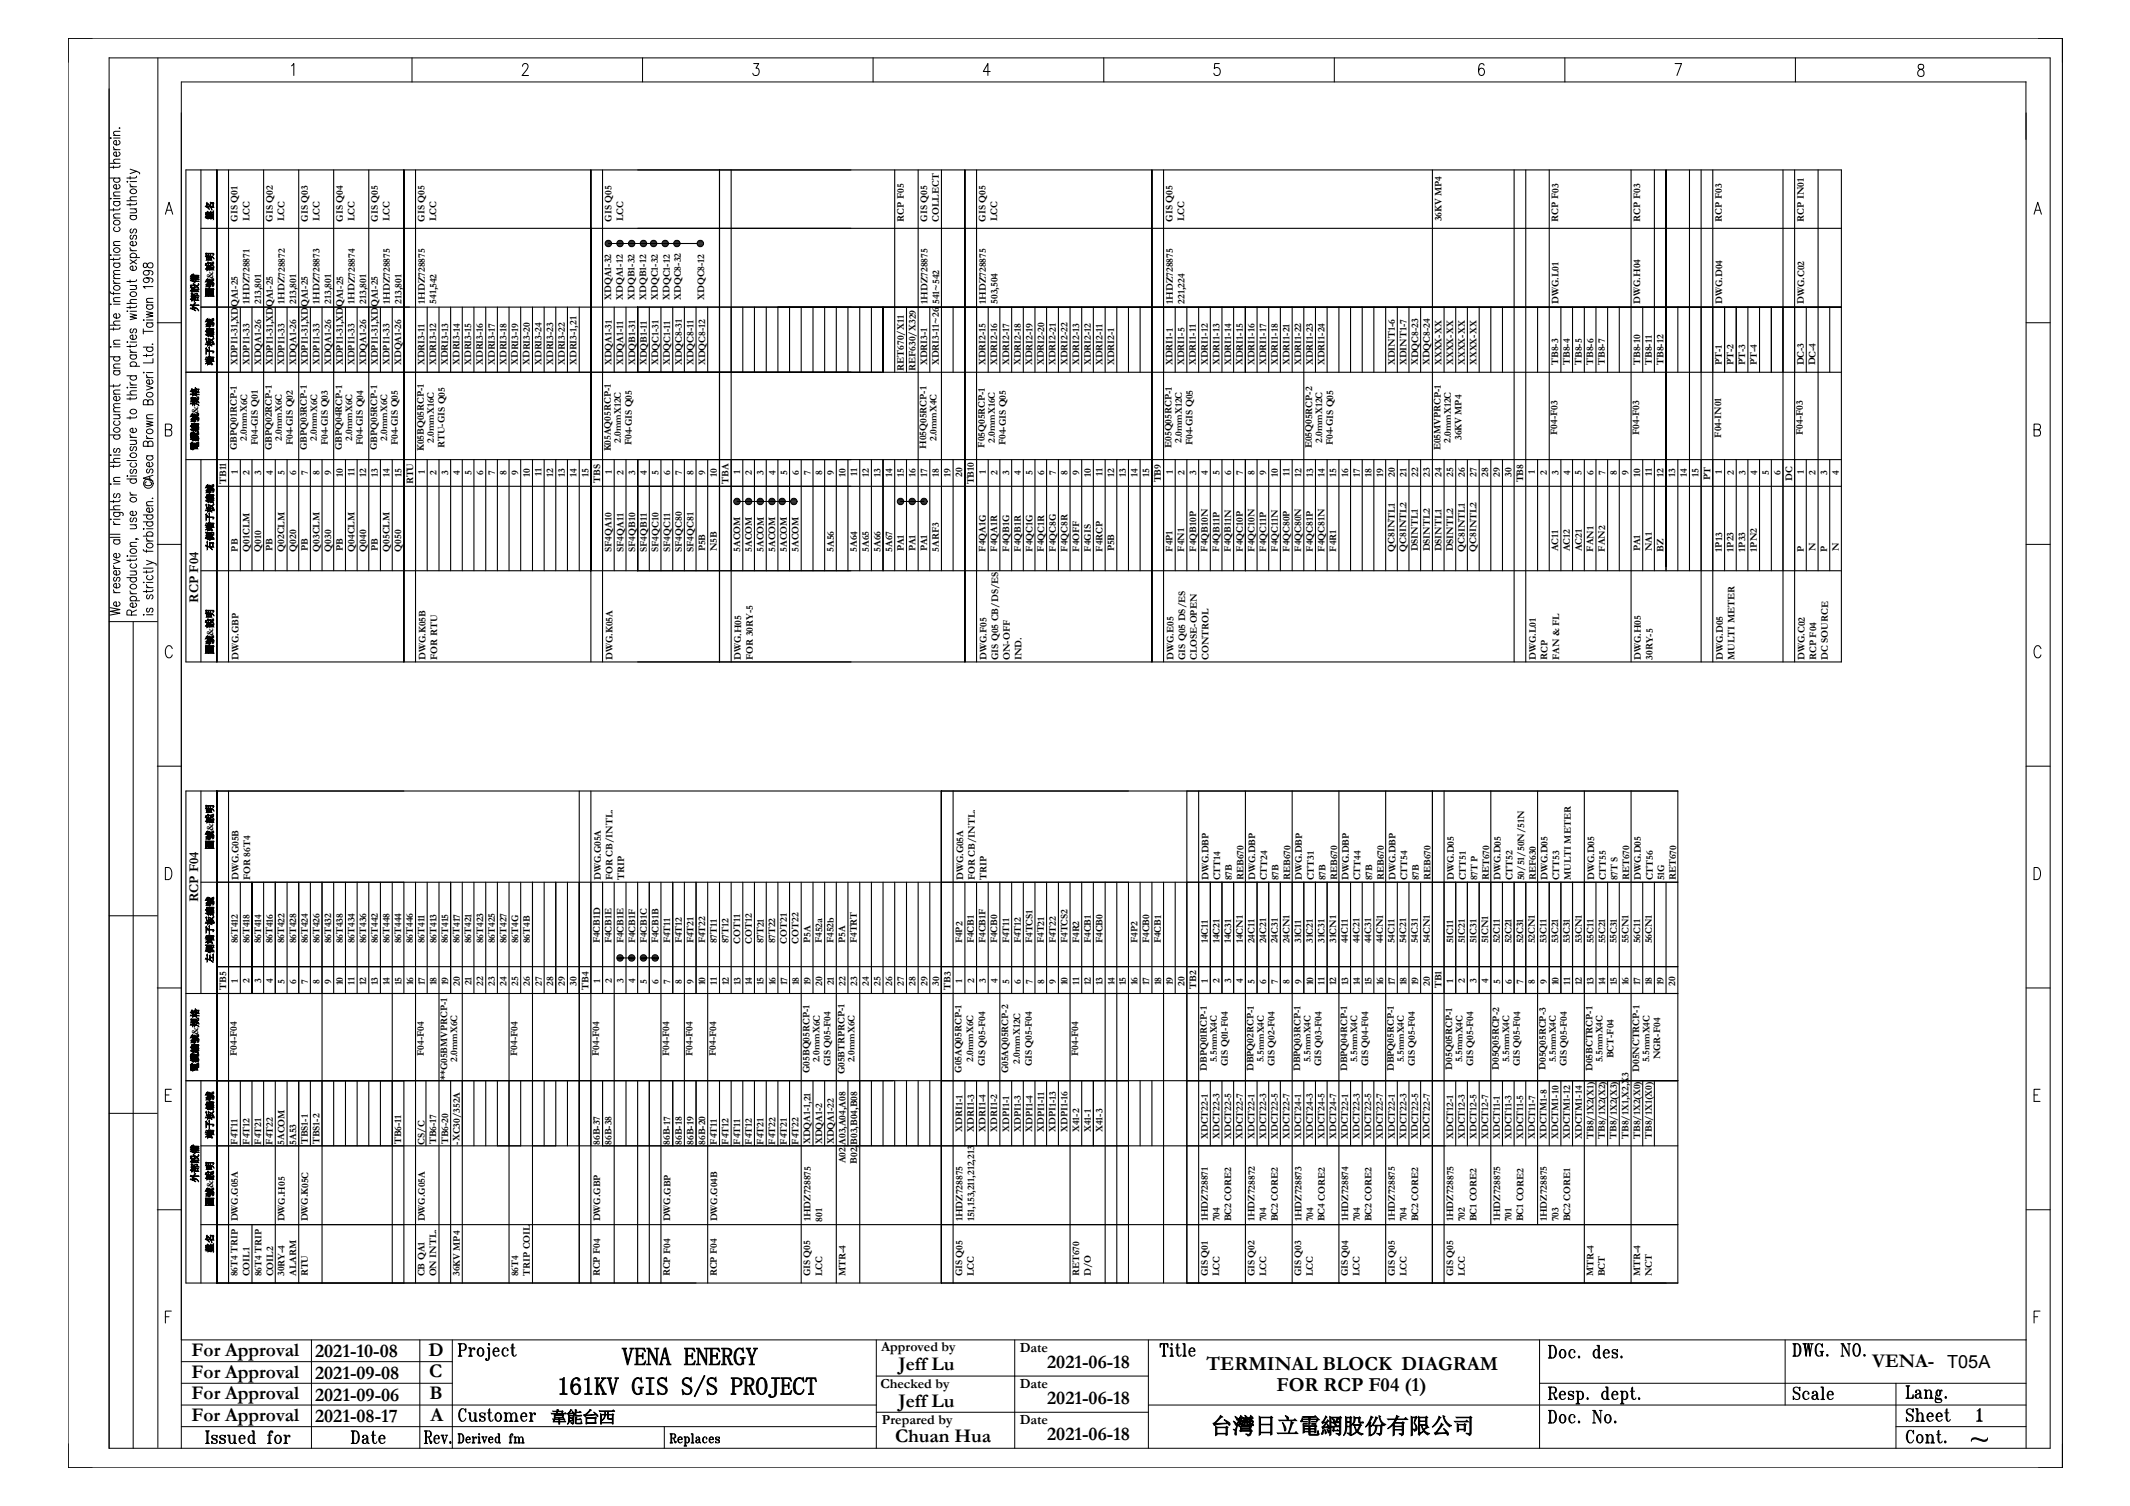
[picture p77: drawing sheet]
<svg xmlns="http://www.w3.org/2000/svg" width="297mm" height="210mm" viewBox="0 0 297 210" stroke-linecap="round" stroke-linejoin="round" font-family="sans-serif">
<defs><g id="words">
<g font-size="3.5">
<text x="86.7" y="190.4">VENA ENERGY</text>
<text x="77.7" y="194.5">161KV GIS S/S PROJECT</text>
</g>
<text font-size="3.1" x="168.8" y="199.9">台灣日立電網股份有限公司</text>
<g font-size="2.8">
<text x="168.2" y="191">TERMINAL BLOCK DIAGRAM</text>
<text x="178" y="193.9">FOR RCP F04 (1)</text>
</g>
<g font-size="2.7">
<text x="26.7" y="189.1">For Approval</text>
<text x="43.9" y="189.3">2021-10-08</text>
<text x="59.8" y="189.1">D</text>
<text x="125.3" y="191.1">Jeff Lu</text>
<text x="146" y="190.8">2021-06-18</text>
<text x="261" y="190.7">VENA-</text>
<text x="26.7" y="195.1">For Approval</text>
<text x="26.7" y="192.1">For Approval</text>
<text x="43.9" y="195.3">2021-09-06</text>
<text x="43.9" y="192.3">2021-09-08</text>
<text x="59.8" y="192.1">C</text>
<text x="59.9" y="195.1">B</text>
<text x="125.3" y="196.1">Jeff Lu</text>
<text x="146" y="195.8">2021-06-18</text>
<text x="26.7" y="198.1">For Approval</text>
<text x="43.9" y="198.3">2021-08-17</text>
<text x="60" y="198.1">A</text>
<text x="124.8" y="201.1">Chuan Hua</text>
<text x="146" y="200.8">2021-06-18</text>
</g>
<text font-size="2.5" x="271.5" y="190.8">T05A</text>
<text font-size="2.2" x="76.8" y="198.3">韋能台西</text>
<g font-size="1.9">
<text x="27.6" y="84" transform="rotate(-90 27.6 84)">RCP F04</text>
<text x="27.6" y="125.8" transform="rotate(-90 27.6 125.8)">RCP F04</text>
<text x="122.9" y="188.4">Approved by</text>
<text x="142.2" y="188.5">Date</text>
<text x="122.8" y="193.5">Checked by</text>
<text x="142.2" y="193.5">Date</text>
<text x="123" y="198.5">Prepared by</text>
<text x="142.2" y="198.5">Date</text>
</g>
<g font-size="1.4">
<text x="33.1" y="30.9" transform="rotate(-90 33.1 30.9)">GIS Q01</text>
<text x="34.8" y="30.9" transform="rotate(-90 34.8 30.9)">LCC</text>
<text x="38" y="30.9" transform="rotate(-90 38 30.9)">GIS Q02</text>
<text x="39.6" y="30.9" transform="rotate(-90 39.6 30.9)">LCC</text>
<text x="42.9" y="30.9" transform="rotate(-90 42.9 30.9)">GIS Q03</text>
<text x="44.5" y="30.9" transform="rotate(-90 44.5 30.9)">LCC</text>
<text x="47.8" y="30.9" transform="rotate(-90 47.8 30.9)">GIS Q04</text>
<text x="49.4" y="30.9" transform="rotate(-90 49.4 30.9)">LCC</text>
<text x="52.7" y="30.9" transform="rotate(-90 52.7 30.9)">GIS Q05</text>
<text x="54.3" y="30.9" transform="rotate(-90 54.3 30.9)">LCC</text>
<text x="59.2" y="30.9" transform="rotate(-90 59.2 30.9)">GIS Q05</text>
<text x="60.8" y="30.9" transform="rotate(-90 60.8 30.9)">LCC</text>
<text x="85.3" y="30.9" transform="rotate(-90 85.3 30.9)">GIS Q05</text>
<text x="86.9" y="30.9" transform="rotate(-90 86.9 30.9)">LCC</text>
<text x="126" y="30.9" transform="rotate(-90 126 30.9)">RCP F05</text>
<text x="129.3" y="30.9" transform="rotate(-90 129.3 30.9)">GIS Q05</text>
<text x="130.9" y="30.9" transform="rotate(-90 130.9 30.9)">COLLECT</text>
<text x="137.4" y="30.9" transform="rotate(-90 137.4 30.9)">GIS Q05</text>
<text x="139" y="30.9" transform="rotate(-90 139 30.9)">LCC</text>
<text x="163.5" y="30.9" transform="rotate(-90 163.5 30.9)">GIS Q05</text>
<text x="165.1" y="30.9" transform="rotate(-90 165.1 30.9)">LCC</text>
<text x="201" y="30.8" transform="rotate(-90 201 30.8)">36KV MP4</text>
<text x="217.3" y="30.9" transform="rotate(-90 217.3 30.9)">RCP F03</text>
<text x="228.7" y="30.9" transform="rotate(-90 228.7 30.9)">RCP F03</text>
<text x="240.1" y="30.9" transform="rotate(-90 240.1 30.9)">RCP F03</text>
<text x="251.5" y="30.9" transform="rotate(-90 251.5 30.9)">RCP IN01</text>
<text x="85.2" y="41.8" transform="rotate(-90 85.2 41.8)">XDQA1-32</text>
<text x="86.9" y="41.8" transform="rotate(-90 86.9 41.8)">XDQA1-12</text>
<text x="88.5" y="41.8" transform="rotate(-90 88.5 41.8)">XDQB1-32</text>
<text x="90.1" y="41.8" transform="rotate(-90 90.1 41.8)">XDQB1-12</text>
<text x="91.7" y="41.8" transform="rotate(-90 91.7 41.8)">XDQC1-32</text>
<text x="93.4" y="41.8" transform="rotate(-90 93.4 41.8)">XDQC1-12</text>
<text x="94.9" y="41.8" transform="rotate(-90 94.9 41.8)">XDQC8-32</text>
<text x="98.2" y="41.8" transform="rotate(-90 98.2 41.8)">XDQC8-12</text>
<text x="34.8" y="42.4" transform="rotate(-90 34.8 42.4)">1HDZ728871</text>
<text x="36.4" y="42.4" transform="rotate(-90 36.4 42.4)">213,801</text>
<text x="39.7" y="42.4" transform="rotate(-90 39.7 42.4)">1HDZ728872</text>
<text x="41.3" y="42.4" transform="rotate(-90 41.3 42.4)">213,801</text>
<text x="44.6" y="42.4" transform="rotate(-90 44.6 42.4)">1HDZ728873</text>
<text x="46.2" y="42.4" transform="rotate(-90 46.2 42.4)">213,801</text>
<text x="49.4" y="42.4" transform="rotate(-90 49.4 42.4)">1HDZ728874</text>
<text x="51.1" y="42.4" transform="rotate(-90 51.1 42.4)">213,801</text>
<text x="54.3" y="42.4" transform="rotate(-90 54.3 42.4)">1HDZ728875</text>
<text x="56" y="42.4" transform="rotate(-90 56 42.4)">213,801</text>
<text x="59.2" y="42.4" transform="rotate(-90 59.2 42.4)">1HDZ728875</text>
<text x="60.8" y="42.4" transform="rotate(-90 60.8 42.4)">541,542</text>
<text x="129.3" y="42.4" transform="rotate(-90 129.3 42.4)">1HDZ728875</text>
<text x="130.9" y="42.4" transform="rotate(-90 130.9 42.4)">541~542</text>
<text x="137.4" y="42.4" transform="rotate(-90 137.4 42.4)">1HDZ728875</text>
<text x="139.1" y="42.4" transform="rotate(-90 139.1 42.4)">503,504</text>
<text x="163.5" y="42.4" transform="rotate(-90 163.5 42.4)">1HDZ728875</text>
<text x="165.1" y="42.4" transform="rotate(-90 165.1 42.4)">221,224</text>
<text x="217.3" y="42.4" transform="rotate(-90 217.3 42.4)">DWG.L01</text>
<text x="228.7" y="42.4" transform="rotate(-90 228.7 42.4)">DWG.H04</text>
<text x="240.1" y="42.4" transform="rotate(-90 240.1 42.4)">DWG.D04</text>
<text x="251.5" y="42.4" transform="rotate(-90 251.5 42.4)">DWG.C02</text>
<text x="33.1" y="50.9" transform="rotate(-90 33.1 50.9)">XDPI1-31,XDQA1-25</text>
<text x="34.8" y="50.9" transform="rotate(-90 34.8 50.9)">XDPI1-33</text>
<text x="36.4" y="50.9" transform="rotate(-90 36.4 50.9)">XDQA1-26</text>
<text x="38" y="50.9" transform="rotate(-90 38 50.9)">XDPI1-31,XDQA1-25</text>
<text x="39.6" y="50.9" transform="rotate(-90 39.6 50.9)">XDPI1-33</text>
<text x="41.3" y="50.9" transform="rotate(-90 41.3 50.9)">XDQA1-26</text>
<text x="42.9" y="50.9" transform="rotate(-90 42.9 50.9)">XDPI1-31,XDQA1-25</text>
<text x="44.5" y="50.9" transform="rotate(-90 44.5 50.9)">XDPI1-33</text>
<text x="46.2" y="50.9" transform="rotate(-90 46.2 50.9)">XDQA1-26</text>
<text x="47.8" y="50.9" transform="rotate(-90 47.8 50.9)">XDPI1-31,XDQA1-25</text>
<text x="49.4" y="50.9" transform="rotate(-90 49.4 50.9)">XDPI1-33</text>
<text x="51.1" y="50.9" transform="rotate(-90 51.1 50.9)">XDQA1-26</text>
<text x="52.7" y="50.9" transform="rotate(-90 52.7 50.9)">XDPI1-31,XDQA1-25</text>
<text x="54.3" y="50.9" transform="rotate(-90 54.3 50.9)">XDPI1-33</text>
<text x="55.9" y="50.9" transform="rotate(-90 55.9 50.9)">XDQA1-26</text>
<text x="59.2" y="50.9" transform="rotate(-90 59.2 50.9)">XDRI3-11</text>
<text x="60.8" y="50.9" transform="rotate(-90 60.8 50.9)">XDRI3-12</text>
<text x="62.5" y="50.9" transform="rotate(-90 62.5 50.9)">XDRI3-13</text>
<text x="64.1" y="50.9" transform="rotate(-90 64.1 50.9)">XDRI3-14</text>
<text x="65.7" y="50.9" transform="rotate(-90 65.7 50.9)">XDRI3-15</text>
<text x="67.3" y="50.9" transform="rotate(-90 67.3 50.9)">XDRI3-16</text>
<text x="69" y="50.9" transform="rotate(-90 69 50.9)">XDRI3-17</text>
<text x="70.6" y="50.9" transform="rotate(-90 70.6 50.9)">XDRI3-18</text>
<text x="72.2" y="50.9" transform="rotate(-90 72.2 50.9)">XDRI3-19</text>
<text x="73.9" y="50.9" transform="rotate(-90 73.9 50.9)">XDRI3-20</text>
<text x="75.5" y="50.9" transform="rotate(-90 75.5 50.9)">XDRI3-24</text>
<text x="77.1" y="50.9" transform="rotate(-90 77.1 50.9)">XDRI3-23</text>
<text x="78.7" y="50.9" transform="rotate(-90 78.7 50.9)">XDRI3-22</text>
<text x="80.4" y="50.9" transform="rotate(-90 80.4 50.9)">XDRI3-1,21</text>
<text x="85.3" y="50.9" transform="rotate(-90 85.3 50.9)">XDQA1-31</text>
<text x="86.9" y="50.9" transform="rotate(-90 86.9 50.9)">XDQA1-11</text>
<text x="88.5" y="50.9" transform="rotate(-90 88.5 50.9)">XDQB1-31</text>
<text x="90.2" y="50.9" transform="rotate(-90 90.2 50.9)">XDQB1-11</text>
<text x="91.8" y="50.9" transform="rotate(-90 91.8 50.9)">XDQC1-31</text>
<text x="93.4" y="50.9" transform="rotate(-90 93.4 50.9)">XDQC1-11</text>
<text x="95.1" y="50.9" transform="rotate(-90 95.1 50.9)">XDQC8-31</text>
<text x="96.7" y="50.9" transform="rotate(-90 96.7 50.9)">XDQC8-11</text>
<text x="98.3" y="50.9" transform="rotate(-90 98.3 50.9)">XDQC8-12</text>
<text x="126" y="51.7" transform="rotate(-90 126 51.7)">RET670/X11</text>
<text x="127.7" y="51.7" transform="rotate(-90 127.7 51.7)">REF630/X329</text>
<text x="129.3" y="50.9" transform="rotate(-90 129.3 50.9)">XDRI3-1</text>
<text x="130.9" y="50.9" transform="rotate(-90 130.9 50.9)">XDRI3-11~26</text>
<text x="137.4" y="50.9" transform="rotate(-90 137.4 50.9)">XDRI2-15</text>
<text x="139" y="50.9" transform="rotate(-90 139 50.9)">XDRI2-16</text>
<text x="140.7" y="50.9" transform="rotate(-90 140.7 50.9)">XDRI2-17</text>
<text x="142.3" y="50.9" transform="rotate(-90 142.3 50.9)">XDRI2-18</text>
<text x="143.9" y="50.9" transform="rotate(-90 143.9 50.9)">XDRI2-19</text>
<text x="145.6" y="50.9" transform="rotate(-90 145.6 50.9)">XDRI2-20</text>
<text x="147.2" y="50.9" transform="rotate(-90 147.2 50.9)">XDRI2-21</text>
<text x="148.8" y="50.9" transform="rotate(-90 148.8 50.9)">XDRI2-22</text>
<text x="150.5" y="50.9" transform="rotate(-90 150.5 50.9)">XDRI2-13</text>
<text x="152.1" y="50.9" transform="rotate(-90 152.1 50.9)">XDRI2-12</text>
<text x="153.7" y="50.9" transform="rotate(-90 153.7 50.9)">XDRI2-11</text>
<text x="155.4" y="50.9" transform="rotate(-90 155.4 50.9)">XDRI2-1</text>
<text x="163.5" y="50.9" transform="rotate(-90 163.5 50.9)">XDRI1-1</text>
<text x="165.1" y="50.9" transform="rotate(-90 165.1 50.9)">XDRI1-5</text>
<text x="166.8" y="50.9" transform="rotate(-90 166.8 50.9)">XDRI1-11</text>
<text x="168.4" y="50.9" transform="rotate(-90 168.4 50.9)">XDRI1-12</text>
<text x="170" y="50.9" transform="rotate(-90 170 50.9)">XDRI1-13</text>
<text x="171.6" y="50.9" transform="rotate(-90 171.6 50.9)">XDRI1-14</text>
<text x="173.3" y="50.9" transform="rotate(-90 173.3 50.9)">XDRI1-15</text>
<text x="174.9" y="50.9" transform="rotate(-90 174.9 50.9)">XDRI1-16</text>
<text x="176.5" y="50.9" transform="rotate(-90 176.5 50.9)">XDRI1-17</text>
<text x="178.2" y="50.9" transform="rotate(-90 178.2 50.9)">XDRI1-18</text>
<text x="179.8" y="50.9" transform="rotate(-90 179.8 50.9)">XDRI1-21</text>
<text x="181.4" y="50.9" transform="rotate(-90 181.4 50.9)">XDRI1-22</text>
<text x="183.1" y="50.9" transform="rotate(-90 183.1 50.9)">XDRI1-23</text>
<text x="184.7" y="50.9" transform="rotate(-90 184.7 50.9)">XDRI1-24</text>
<text x="194.5" y="50.9" transform="rotate(-90 194.5 50.9)">XDINT1-6</text>
<text x="196.1" y="50.9" transform="rotate(-90 196.1 50.9)">XDINT1-7</text>
<text x="197.7" y="50.9" transform="rotate(-90 197.7 50.9)">XDQC8-23</text>
<text x="199.3" y="50.9" transform="rotate(-90 199.3 50.9)">XDQC8-24</text>
<text x="201" y="50.9" transform="rotate(-90 201 50.9)">XXXX-XX</text>
<text x="202.6" y="50.9" transform="rotate(-90 202.6 50.9)">XXXX-XX</text>
<text x="204.2" y="50.9" transform="rotate(-90 204.2 50.9)">XXXX-XX</text>
<text x="205.9" y="50.9" transform="rotate(-90 205.9 50.9)">XXXX-XX</text>
<text x="217.3" y="50.9" transform="rotate(-90 217.3 50.9)">TB8-3</text>
<text x="218.9" y="50.9" transform="rotate(-90 218.9 50.9)">TB8-4</text>
<text x="220.5" y="50.9" transform="rotate(-90 220.5 50.9)">TB8-5</text>
<text x="222.2" y="50.9" transform="rotate(-90 222.2 50.9)">TB8-6</text>
<text x="223.8" y="50.9" transform="rotate(-90 223.8 50.9)">TB8-7</text>
<text x="228.7" y="50.9" transform="rotate(-90 228.7 50.9)">TB8-10</text>
<text x="230.3" y="50.9" transform="rotate(-90 230.3 50.9)">TB8-11</text>
<text x="231.9" y="50.9" transform="rotate(-90 231.9 50.9)">TB8-12</text>
<text x="240.1" y="51" transform="rotate(-90 240.1 51)">PT-1</text>
<text x="241.7" y="51" transform="rotate(-90 241.7 51)">PT-2</text>
<text x="243.4" y="51" transform="rotate(-90 243.4 51)">PT-3</text>
<text x="245" y="51" transform="rotate(-90 245 51)">PT-4</text>
<text x="251.5" y="51" transform="rotate(-90 251.5 51)">DC-3</text>
<text x="253.1" y="51" transform="rotate(-90 253.1 51)">DC-4</text>
<text x="33" y="62.7" transform="rotate(-90 33 62.7)">GBPQ01RCP-1</text>
<text x="34.4" y="61.5" transform="rotate(-90 34.4 61.5)">2.0mmX6C</text>
<text x="35.9" y="62" transform="rotate(-90 35.9 62)">F04-GIS Q01</text>
<text x="37.9" y="62.8" transform="rotate(-90 37.9 62.8)">GBPQ02RCP-1</text>
<text x="39.3" y="61.5" transform="rotate(-90 39.3 61.5)">2.0mmX6C</text>
<text x="40.8" y="62.1" transform="rotate(-90 40.8 62.1)">F04-GIS Q02</text>
<text x="42.8" y="62.8" transform="rotate(-90 42.8 62.8)">GBPQ03RCP-1</text>
<text x="44.2" y="61.5" transform="rotate(-90 44.2 61.5)">2.0mmX6C</text>
<text x="45.7" y="62.1" transform="rotate(-90 45.7 62.1)">F04-GIS Q03</text>
<text x="47.7" y="62.8" transform="rotate(-90 47.7 62.8)">GBPQ04RCP-1</text>
<text x="49.1" y="61.5" transform="rotate(-90 49.1 61.5)">2.0mmX6C</text>
<text x="50.6" y="62.1" transform="rotate(-90 50.6 62.1)">F04-GIS Q04</text>
<text x="52.6" y="62.8" transform="rotate(-90 52.6 62.8)">GBPQ05RCP-1</text>
<text x="54" y="61.5" transform="rotate(-90 54 61.5)">2.0mmX6C</text>
<text x="55.5" y="62.1" transform="rotate(-90 55.5 62.1)">F04-GIS Q05</text>
<text x="59.1" y="62.9" transform="rotate(-90 59.1 62.9)">K05BQ05RCP-1</text>
<text x="60.5" y="61.8" transform="rotate(-90 60.5 61.8)">2.0mmX16C</text>
<text x="62" y="62.5" transform="rotate(-90 62 62.5)">RTU-GIS Q05</text>
<text x="85.2" y="62.9" transform="rotate(-90 85.2 62.9)">K05AQ05RCP-1</text>
<text x="86.6" y="61.8" transform="rotate(-90 86.6 61.8)">2.0mmX12C</text>
<text x="88.1" y="62.1" transform="rotate(-90 88.1 62.1)">F04-GIS Q05</text>
<text x="129.2" y="62.6" transform="rotate(-90 129.2 62.6)">H05Q05RCP-1</text>
<text x="130.6" y="61.5" transform="rotate(-90 130.6 61.5)">2.0mmX4C</text>
<text x="137.3" y="62.4" transform="rotate(-90 137.3 62.4)">F05Q05RCP-1</text>
<text x="138.7" y="61.8" transform="rotate(-90 138.7 61.8)">2.0mmX16C</text>
<text x="140.2" y="62.1" transform="rotate(-90 140.2 62.1)">F04-GIS Q05</text>
<text x="163.4" y="62.5" transform="rotate(-90 163.4 62.5)">E05Q05RCP-1</text>
<text x="164.8" y="61.8" transform="rotate(-90 164.8 61.8)">2.0mmX12C</text>
<text x="166.3" y="62.1" transform="rotate(-90 166.3 62.1)">F04-GIS Q05</text>
<text x="182.9" y="62.5" transform="rotate(-90 182.9 62.5)">E05Q05RCP-2</text>
<text x="184.3" y="61.8" transform="rotate(-90 184.3 61.8)">2.0mmX12C</text>
<text x="185.9" y="62.1" transform="rotate(-90 185.9 62.1)">F04-GIS Q05</text>
<text x="200.9" y="62.8" transform="rotate(-90 200.9 62.8)">E05MVPRCP-1</text>
<text x="202.3" y="61.8" transform="rotate(-90 202.3 61.8)">2.0mmX12C</text>
<text x="203.8" y="61.4" transform="rotate(-90 203.8 61.4)">36KV MP4</text>
<text x="217.1" y="60.6" transform="rotate(-90 217.1 60.6)">F04-F03</text>
<text x="228.6" y="60.6" transform="rotate(-90 228.6 60.6)">F04-F03</text>
<text x="240" y="61" transform="rotate(-90 240 61)">F04-IN01</text>
<text x="251.4" y="60.6" transform="rotate(-90 251.4 60.6)">F04-F03</text>
<text x="31.5" y="67.5" transform="rotate(-90 31.5 67.5)">TB11</text>
<text x="33.1" y="66.2" transform="rotate(-90 33.1 66.2)">1</text>
<text x="34.8" y="66.2" transform="rotate(-90 34.8 66.2)">2</text>
<text x="36.4" y="66.2" transform="rotate(-90 36.4 66.2)">3</text>
<text x="38" y="66.2" transform="rotate(-90 38 66.2)">4</text>
<text x="39.7" y="66.2" transform="rotate(-90 39.7 66.2)">5</text>
<text x="41.3" y="66.2" transform="rotate(-90 41.3 66.2)">6</text>
<text x="42.9" y="66.2" transform="rotate(-90 42.9 66.2)">7</text>
<text x="44.6" y="66.2" transform="rotate(-90 44.6 66.2)">8</text>
<text x="46.2" y="66.2" transform="rotate(-90 46.2 66.2)">9</text>
<text x="47.8" y="66.5" transform="rotate(-90 47.8 66.5)">10</text>
<text x="49.4" y="66.4" transform="rotate(-90 49.4 66.4)">11</text>
<text x="51.1" y="66.5" transform="rotate(-90 51.1 66.5)">12</text>
<text x="52.7" y="66.5" transform="rotate(-90 52.7 66.5)">13</text>
<text x="54.3" y="66.5" transform="rotate(-90 54.3 66.5)">14</text>
<text x="56" y="66.5" transform="rotate(-90 56 66.5)">15</text>
<text x="57.6" y="67.5" transform="rotate(-90 57.6 67.5)">RTU</text>
<text x="59.2" y="66.2" transform="rotate(-90 59.2 66.2)">1</text>
<text x="60.8" y="66.2" transform="rotate(-90 60.8 66.2)">2</text>
<text x="62.5" y="66.2" transform="rotate(-90 62.5 66.2)">3</text>
<text x="64.1" y="66.2" transform="rotate(-90 64.1 66.2)">4</text>
<text x="65.7" y="66.2" transform="rotate(-90 65.7 66.2)">5</text>
<text x="67.4" y="66.2" transform="rotate(-90 67.4 66.2)">6</text>
<text x="69" y="66.2" transform="rotate(-90 69 66.2)">7</text>
<text x="70.6" y="66.2" transform="rotate(-90 70.6 66.2)">8</text>
<text x="72.3" y="66.2" transform="rotate(-90 72.3 66.2)">9</text>
<text x="73.9" y="66.5" transform="rotate(-90 73.9 66.5)">10</text>
<text x="75.5" y="66.4" transform="rotate(-90 75.5 66.4)">11</text>
<text x="77.2" y="66.5" transform="rotate(-90 77.2 66.5)">12</text>
<text x="78.8" y="66.5" transform="rotate(-90 78.8 66.5)">13</text>
<text x="80.4" y="66.5" transform="rotate(-90 80.4 66.5)">14</text>
<text x="82" y="66.5" transform="rotate(-90 82 66.5)">15</text>
<text x="83.7" y="67.3" transform="rotate(-90 83.7 67.3)">TBS</text>
<text x="85.3" y="66.2" transform="rotate(-90 85.3 66.2)">1</text>
<text x="86.9" y="66.2" transform="rotate(-90 86.9 66.2)">2</text>
<text x="88.6" y="66.2" transform="rotate(-90 88.6 66.2)">3</text>
<text x="90.2" y="66.2" transform="rotate(-90 90.2 66.2)">4</text>
<text x="91.8" y="66.2" transform="rotate(-90 91.8 66.2)">5</text>
<text x="93.4" y="66.2" transform="rotate(-90 93.4 66.2)">6</text>
<text x="95.1" y="66.2" transform="rotate(-90 95.1 66.2)">7</text>
<text x="96.7" y="66.2" transform="rotate(-90 96.7 66.2)">8</text>
<text x="98.3" y="66.2" transform="rotate(-90 98.3 66.2)">9</text>
<text x="100" y="66.5" transform="rotate(-90 100 66.5)">10</text>
<text x="101.6" y="67.4" transform="rotate(-90 101.6 67.4)">TBA</text>
<text x="103.2" y="66.2" transform="rotate(-90 103.2 66.2)">1</text>
<text x="104.9" y="66.2" transform="rotate(-90 104.9 66.2)">2</text>
<text x="106.5" y="66.2" transform="rotate(-90 106.5 66.2)">3</text>
<text x="108.1" y="66.2" transform="rotate(-90 108.1 66.2)">4</text>
<text x="109.7" y="66.2" transform="rotate(-90 109.7 66.2)">5</text>
<text x="111.4" y="66.2" transform="rotate(-90 111.4 66.2)">6</text>
<text x="113" y="66.2" transform="rotate(-90 113 66.2)">7</text>
<text x="114.6" y="66.2" transform="rotate(-90 114.6 66.2)">8</text>
<text x="116.3" y="66.2" transform="rotate(-90 116.3 66.2)">9</text>
<text x="117.9" y="66.5" transform="rotate(-90 117.9 66.5)">10</text>
<text x="119.5" y="66.4" transform="rotate(-90 119.5 66.4)">11</text>
<text x="121.1" y="66.5" transform="rotate(-90 121.1 66.5)">12</text>
<text x="122.8" y="66.5" transform="rotate(-90 122.8 66.5)">13</text>
<text x="124.4" y="66.5" transform="rotate(-90 124.4 66.5)">14</text>
<text x="126" y="66.5" transform="rotate(-90 126 66.5)">15</text>
<text x="127.7" y="66.5" transform="rotate(-90 127.7 66.5)">16</text>
<text x="129.3" y="66.5" transform="rotate(-90 129.3 66.5)">17</text>
<text x="130.9" y="66.5" transform="rotate(-90 130.9 66.5)">18</text>
<text x="132.6" y="66.5" transform="rotate(-90 132.6 66.5)">19</text>
<text x="134.2" y="66.5" transform="rotate(-90 134.2 66.5)">20</text>
<text x="135.8" y="67.6" transform="rotate(-90 135.8 67.6)">TB10</text>
<text x="137.4" y="66.2" transform="rotate(-90 137.4 66.2)">1</text>
<text x="139.1" y="66.2" transform="rotate(-90 139.1 66.2)">2</text>
<text x="140.7" y="66.2" transform="rotate(-90 140.7 66.2)">3</text>
<text x="142.3" y="66.2" transform="rotate(-90 142.3 66.2)">4</text>
<text x="144" y="66.2" transform="rotate(-90 144 66.2)">5</text>
<text x="145.6" y="66.2" transform="rotate(-90 145.6 66.2)">6</text>
<text x="147.2" y="66.2" transform="rotate(-90 147.2 66.2)">7</text>
<text x="148.9" y="66.2" transform="rotate(-90 148.9 66.2)">8</text>
<text x="150.5" y="66.2" transform="rotate(-90 150.5 66.2)">9</text>
<text x="152.1" y="66.5" transform="rotate(-90 152.1 66.5)">10</text>
<text x="153.7" y="66.4" transform="rotate(-90 153.7 66.4)">11</text>
<text x="155.4" y="66.5" transform="rotate(-90 155.4 66.5)">12</text>
<text x="157" y="66.5" transform="rotate(-90 157 66.5)">13</text>
<text x="158.6" y="66.5" transform="rotate(-90 158.6 66.5)">14</text>
<text x="160.2" y="66.5" transform="rotate(-90 160.2 66.5)">15</text>
<text x="161.9" y="67.3" transform="rotate(-90 161.9 67.3)">TB9</text>
<text x="163.5" y="66.2" transform="rotate(-90 163.5 66.2)">1</text>
<text x="165.1" y="66.2" transform="rotate(-90 165.1 66.2)">2</text>
<text x="166.8" y="66.2" transform="rotate(-90 166.8 66.2)">3</text>
<text x="168.4" y="66.2" transform="rotate(-90 168.4 66.2)">4</text>
<text x="170" y="66.2" transform="rotate(-90 170 66.2)">5</text>
<text x="171.7" y="66.2" transform="rotate(-90 171.7 66.2)">6</text>
<text x="173.3" y="66.2" transform="rotate(-90 173.3 66.2)">7</text>
<text x="174.9" y="66.2" transform="rotate(-90 174.9 66.2)">8</text>
<text x="176.6" y="66.2" transform="rotate(-90 176.6 66.2)">9</text>
<text x="178.2" y="66.5" transform="rotate(-90 178.2 66.5)">10</text>
<text x="179.8" y="66.4" transform="rotate(-90 179.8 66.4)">11</text>
<text x="181.5" y="66.5" transform="rotate(-90 181.5 66.5)">12</text>
<text x="183.1" y="66.5" transform="rotate(-90 183.1 66.5)">13</text>
<text x="184.7" y="66.5" transform="rotate(-90 184.7 66.5)">14</text>
<text x="186.3" y="66.5" transform="rotate(-90 186.3 66.5)">15</text>
<text x="188" y="66.5" transform="rotate(-90 188 66.5)">16</text>
<text x="189.6" y="66.5" transform="rotate(-90 189.6 66.5)">17</text>
<text x="191.2" y="66.5" transform="rotate(-90 191.2 66.5)">18</text>
<text x="192.8" y="66.5" transform="rotate(-90 192.8 66.5)">19</text>
<text x="194.5" y="66.5" transform="rotate(-90 194.5 66.5)">20</text>
<text x="196.1" y="66.5" transform="rotate(-90 196.1 66.5)">21</text>
<text x="197.7" y="66.5" transform="rotate(-90 197.7 66.5)">22</text>
<text x="199.4" y="66.5" transform="rotate(-90 199.4 66.5)">23</text>
<text x="201" y="66.5" transform="rotate(-90 201 66.5)">24</text>
<text x="202.6" y="66.5" transform="rotate(-90 202.6 66.5)">25</text>
<text x="204.3" y="66.5" transform="rotate(-90 204.3 66.5)">26</text>
<text x="205.9" y="66.5" transform="rotate(-90 205.9 66.5)">27</text>
<text x="207.5" y="66.5" transform="rotate(-90 207.5 66.5)">28</text>
<text x="209.2" y="66.5" transform="rotate(-90 209.2 66.5)">29</text>
<text x="210.8" y="66.5" transform="rotate(-90 210.8 66.5)">30</text>
<text x="212.4" y="67.3" transform="rotate(-90 212.4 67.3)">TB8</text>
<text x="214" y="66.2" transform="rotate(-90 214 66.2)">1</text>
<text x="215.7" y="66.2" transform="rotate(-90 215.7 66.2)">2</text>
<text x="217.3" y="66.2" transform="rotate(-90 217.3 66.2)">3</text>
<text x="218.9" y="66.2" transform="rotate(-90 218.9 66.2)">4</text>
<text x="220.5" y="66.2" transform="rotate(-90 220.5 66.2)">5</text>
<text x="222.2" y="66.2" transform="rotate(-90 222.2 66.2)">6</text>
<text x="223.8" y="66.2" transform="rotate(-90 223.8 66.2)">7</text>
<text x="225.4" y="66.2" transform="rotate(-90 225.4 66.2)">8</text>
<text x="227.1" y="66.2" transform="rotate(-90 227.1 66.2)">9</text>
<text x="228.7" y="66.5" transform="rotate(-90 228.7 66.5)">10</text>
<text x="230.3" y="66.4" transform="rotate(-90 230.3 66.4)">11</text>
<text x="232" y="66.5" transform="rotate(-90 232 66.5)">12</text>
<text x="233.6" y="66.5" transform="rotate(-90 233.6 66.5)">13</text>
<text x="235.2" y="66.5" transform="rotate(-90 235.2 66.5)">14</text>
<text x="236.8" y="66.5" transform="rotate(-90 236.8 66.5)">15</text>
<text x="238.5" y="66.9" transform="rotate(-90 238.5 66.9)">PT</text>
<text x="240.1" y="66.2" transform="rotate(-90 240.1 66.2)">1</text>
<text x="241.8" y="66.2" transform="rotate(-90 241.8 66.2)">2</text>
<text x="243.4" y="66.2" transform="rotate(-90 243.4 66.2)">3</text>
<text x="245" y="66.2" transform="rotate(-90 245 66.2)">4</text>
<text x="246.6" y="66.2" transform="rotate(-90 246.6 66.2)">5</text>
<text x="248.3" y="66.2" transform="rotate(-90 248.3 66.2)">6</text>
<text x="249.9" y="67.1" transform="rotate(-90 249.9 67.1)">DC</text>
<text x="251.5" y="66.2" transform="rotate(-90 251.5 66.2)">1</text>
<text x="253.1" y="66.2" transform="rotate(-90 253.1 66.2)">2</text>
<text x="254.8" y="66.2" transform="rotate(-90 254.8 66.2)">3</text>
<text x="256.4" y="66.2" transform="rotate(-90 256.4 66.2)">4</text>
<text x="33.1" y="76.9" transform="rotate(-90 33.1 76.9)">PB</text>
<text x="34.8" y="76.9" transform="rotate(-90 34.8 76.9)">Q01CLM</text>
<text x="36.4" y="76.9" transform="rotate(-90 36.4 76.9)">Q010</text>
<text x="38" y="76.9" transform="rotate(-90 38 76.9)">PB</text>
<text x="39.6" y="76.9" transform="rotate(-90 39.6 76.9)">Q02CLM</text>
<text x="41.3" y="76.9" transform="rotate(-90 41.3 76.9)">Q020</text>
<text x="42.9" y="76.9" transform="rotate(-90 42.9 76.9)">PB</text>
<text x="44.5" y="76.9" transform="rotate(-90 44.5 76.9)">Q03CLM</text>
<text x="46.2" y="76.9" transform="rotate(-90 46.2 76.9)">Q030</text>
<text x="47.8" y="76.9" transform="rotate(-90 47.8 76.9)">PB</text>
<text x="49.4" y="76.9" transform="rotate(-90 49.4 76.9)">Q04CLM</text>
<text x="51" y="76.9" transform="rotate(-90 51 76.9)">Q040</text>
<text x="52.7" y="76.9" transform="rotate(-90 52.7 76.9)">PB</text>
<text x="54.3" y="76.9" transform="rotate(-90 54.3 76.9)">Q05CLM</text>
<text x="55.9" y="76.9" transform="rotate(-90 55.9 76.9)">Q050</text>
<text x="85.3" y="76.9" transform="rotate(-90 85.3 76.9)">SF4QA10</text>
<text x="86.9" y="76.9" transform="rotate(-90 86.9 76.9)">SF4QA11</text>
<text x="88.5" y="76.9" transform="rotate(-90 88.5 76.9)">SF4QB10</text>
<text x="90.2" y="76.9" transform="rotate(-90 90.2 76.9)">SF4QB11</text>
<text x="91.8" y="76.9" transform="rotate(-90 91.8 76.9)">SF4QC10</text>
<text x="93.4" y="76.9" transform="rotate(-90 93.4 76.9)">SF4QC11</text>
<text x="95.1" y="76.9" transform="rotate(-90 95.1 76.9)">SF4QC80</text>
<text x="96.7" y="76.9" transform="rotate(-90 96.7 76.9)">SF4QC81</text>
<text x="98.3" y="76.9" transform="rotate(-90 98.3 76.9)">P5B</text>
<text x="100" y="76.9" transform="rotate(-90 100 76.9)">N5B</text>
<text x="103.2" y="76.9" transform="rotate(-90 103.2 76.9)">5ACOM</text>
<text x="104.8" y="76.9" transform="rotate(-90 104.8 76.9)">5ACOM</text>
<text x="106.5" y="76.9" transform="rotate(-90 106.5 76.9)">5ACOM</text>
<text x="108.1" y="76.9" transform="rotate(-90 108.1 76.9)">5ACOM</text>
<text x="109.7" y="76.9" transform="rotate(-90 109.7 76.9)">5ACOM</text>
<text x="111.3" y="76.9" transform="rotate(-90 111.3 76.9)">5ACOM</text>
<text x="116.2" y="76.9" transform="rotate(-90 116.2 76.9)">5A56</text>
<text x="119.5" y="76.9" transform="rotate(-90 119.5 76.9)">5A64</text>
<text x="121.1" y="76.9" transform="rotate(-90 121.1 76.9)">5A65</text>
<text x="122.8" y="76.9" transform="rotate(-90 122.8 76.9)">5A66</text>
<text x="124.4" y="76.9" transform="rotate(-90 124.4 76.9)">5A67</text>
<text x="126" y="76.9" transform="rotate(-90 126 76.9)">PA1</text>
<text x="127.7" y="76.9" transform="rotate(-90 127.7 76.9)">PA1</text>
<text x="129.3" y="76.9" transform="rotate(-90 129.3 76.9)">PA1</text>
<text x="130.9" y="76.9" transform="rotate(-90 130.9 76.9)">5ARF3</text>
<text x="137.4" y="76.9" transform="rotate(-90 137.4 76.9)">F4QA1G</text>
<text x="139.1" y="76.9" transform="rotate(-90 139.1 76.9)">F4QA1R</text>
<text x="140.7" y="76.9" transform="rotate(-90 140.7 76.9)">F4QB1G</text>
<text x="142.3" y="76.9" transform="rotate(-90 142.3 76.9)">F4QB1R</text>
<text x="143.9" y="76.9" transform="rotate(-90 143.9 76.9)">F4QC1G</text>
<text x="145.6" y="76.9" transform="rotate(-90 145.6 76.9)">F4QC1R</text>
<text x="147.2" y="76.9" transform="rotate(-90 147.2 76.9)">F4QC8G</text>
<text x="148.8" y="76.9" transform="rotate(-90 148.8 76.9)">F4QC8R</text>
<text x="150.5" y="76.9" transform="rotate(-90 150.5 76.9)">F4OFF</text>
<text x="152.1" y="76.9" transform="rotate(-90 152.1 76.9)">F4GIS</text>
<text x="153.7" y="76.9" transform="rotate(-90 153.7 76.9)">F4RCP</text>
<text x="155.4" y="76.9" transform="rotate(-90 155.4 76.9)">P5B</text>
<text x="163.5" y="76.9" transform="rotate(-90 163.5 76.9)">F4P1</text>
<text x="165.1" y="76.9" transform="rotate(-90 165.1 76.9)">F4N1</text>
<text x="166.8" y="76.9" transform="rotate(-90 166.8 76.9)">F4QB10P</text>
<text x="168.4" y="76.9" transform="rotate(-90 168.4 76.9)">F4QB10N</text>
<text x="170" y="76.9" transform="rotate(-90 170 76.9)">F4QB11P</text>
<text x="171.6" y="76.9" transform="rotate(-90 171.6 76.9)">F4QB11N</text>
<text x="173.3" y="76.9" transform="rotate(-90 173.3 76.9)">F4QC10P</text>
<text x="174.9" y="76.9" transform="rotate(-90 174.9 76.9)">F4QC10N</text>
<text x="176.5" y="76.9" transform="rotate(-90 176.5 76.9)">F4QC11P</text>
<text x="178.2" y="76.9" transform="rotate(-90 178.2 76.9)">F4QC11N</text>
<text x="179.8" y="76.9" transform="rotate(-90 179.8 76.9)">F4QC80P</text>
<text x="181.4" y="76.9" transform="rotate(-90 181.4 76.9)">F4QC80N</text>
<text x="183" y="76.9" transform="rotate(-90 183 76.9)">F4QC81P</text>
<text x="184.7" y="76.9" transform="rotate(-90 184.7 76.9)">F4QC81N</text>
<text x="186.3" y="76.9" transform="rotate(-90 186.3 76.9)">F4R1</text>
<text x="194.5" y="76.9" transform="rotate(-90 194.5 76.9)">QC8INTL1</text>
<text x="196.1" y="76.9" transform="rotate(-90 196.1 76.9)">QC8INTL2</text>
<text x="197.7" y="76.9" transform="rotate(-90 197.7 76.9)">DSINTL1</text>
<text x="199.4" y="76.9" transform="rotate(-90 199.4 76.9)">DSINTL2</text>
<text x="201" y="76.9" transform="rotate(-90 201 76.9)">DSINTL1</text>
<text x="202.6" y="76.9" transform="rotate(-90 202.6 76.9)">DSINTL2</text>
<text x="204.2" y="76.9" transform="rotate(-90 204.2 76.9)">QC8INTL1</text>
<text x="205.8" y="76.9" transform="rotate(-90 205.8 76.9)">QC8INTL2</text>
<text x="217.3" y="76.9" transform="rotate(-90 217.3 76.9)">AC11</text>
<text x="218.9" y="76.8" transform="rotate(-90 218.9 76.8)">AC12</text>
<text x="220.5" y="76.8" transform="rotate(-90 220.5 76.8)">AC21</text>
<text x="222.2" y="76.9" transform="rotate(-90 222.2 76.9)">FAN1</text>
<text x="223.8" y="76.9" transform="rotate(-90 223.8 76.9)">FAN2</text>
<text x="228.7" y="76.9" transform="rotate(-90 228.7 76.9)">PA1</text>
<text x="230.3" y="76.9" transform="rotate(-90 230.3 76.9)">NA1</text>
<text x="231.9" y="76.9" transform="rotate(-90 231.9 76.9)">BZ</text>
<text x="240.1" y="76.9" transform="rotate(-90 240.1 76.9)">1P13</text>
<text x="241.7" y="76.9" transform="rotate(-90 241.7 76.9)">1P23</text>
<text x="243.4" y="76.9" transform="rotate(-90 243.4 76.9)">1P33</text>
<text x="245" y="76.9" transform="rotate(-90 245 76.9)">1PN2</text>
<text x="251.5" y="76.9" transform="rotate(-90 251.5 76.9)">P</text>
<text x="253.1" y="76.9" transform="rotate(-90 253.1 76.9)">N</text>
<text x="254.8" y="76.9" transform="rotate(-90 254.8 76.9)">P</text>
<text x="256.4" y="76.9" transform="rotate(-90 256.4 76.9)">N</text>
<text x="33.3" y="92" transform="rotate(-90 33.3 92)">DWG.GBP</text>
<text x="59.3" y="92" transform="rotate(-90 59.3 92)">DWG.K05B</text>
<text x="60.9" y="92" transform="rotate(-90 60.9 92)">FOR RTU</text>
<text x="85.4" y="92" transform="rotate(-90 85.4 92)">DWG.K05A</text>
<text x="103.3" y="92" transform="rotate(-90 103.3 92)">DWG.H05</text>
<text x="105" y="92" transform="rotate(-90 105 92)">FOR 30RY-5</text>
<text x="137.5" y="92" transform="rotate(-90 137.5 92)">DWG.F05</text>
<text x="139.2" y="92" transform="rotate(-90 139.2 92)">GIS Q05 CB/DS/ES</text>
<text x="140.8" y="92" transform="rotate(-90 140.8 92)">ON-OFF</text>
<text x="142.4" y="92" transform="rotate(-90 142.4 92)">IND.</text>
<text x="163.6" y="92" transform="rotate(-90 163.6 92)">DWG.E05</text>
<text x="165.2" y="92" transform="rotate(-90 165.2 92)">GIS Q05 DS/ES</text>
<text x="166.9" y="92" transform="rotate(-90 166.9 92)">CLOSE-OPEN</text>
<text x="168.5" y="92" transform="rotate(-90 168.5 92)">CONTROL</text>
<text x="214.1" y="92" transform="rotate(-90 214.1 92)">DWG.L01</text>
<text x="215.8" y="92" transform="rotate(-90 215.8 92)">RCP</text>
<text x="217.4" y="92" transform="rotate(-90 217.4 92)">FAN &amp; FL</text>
<text x="228.8" y="92" transform="rotate(-90 228.8 92)">DWG.H05</text>
<text x="230.4" y="92" transform="rotate(-90 230.4 92)">30RY-5</text>
<text x="240.2" y="92" transform="rotate(-90 240.2 92)">DWG.D05</text>
<text x="241.8" y="92" transform="rotate(-90 241.8 92)">MULTI METER</text>
<text x="251.6" y="92" transform="rotate(-90 251.6 92)">DWG.C02</text>
<text x="253.2" y="92" transform="rotate(-90 253.2 92)">RCP F04</text>
<text x="254.9" y="92" transform="rotate(-90 254.9 92)">DC SOURCE</text>
<text x="33.2" y="122.7" transform="rotate(-90 33.2 122.7)">DWG.G05B</text>
<text x="34.9" y="122.7" transform="rotate(-90 34.9 122.7)">FOR 86T4</text>
<text x="83.8" y="122.7" transform="rotate(-90 83.8 122.7)">DWG.G05A</text>
<text x="85.4" y="122.7" transform="rotate(-90 85.4 122.7)">FOR CB/INTL.</text>
<text x="87" y="122.7" transform="rotate(-90 87 122.7)">TRIP</text>
<text x="134.3" y="122.7" transform="rotate(-90 134.3 122.7)">DWG.G05A</text>
<text x="135.9" y="122.7" transform="rotate(-90 135.9 122.7)">FOR CB/INTL.</text>
<text x="137.6" y="122.7" transform="rotate(-90 137.6 122.7)">TRIP</text>
<text x="168.5" y="122.7" transform="rotate(-90 168.5 122.7)">DWG.DBP</text>
<text x="170.2" y="122.8" transform="rotate(-90 170.2 122.8)">CTT14</text>
<text x="171.8" y="122.8" transform="rotate(-90 171.8 122.8)">87B</text>
<text x="173.4" y="122.8" transform="rotate(-90 173.4 122.8)">REB670</text>
<text x="175" y="122.7" transform="rotate(-90 175 122.7)">DWG.DBP</text>
<text x="176.7" y="122.8" transform="rotate(-90 176.7 122.8)">CTT24</text>
<text x="178.3" y="122.8" transform="rotate(-90 178.3 122.8)">87B</text>
<text x="179.9" y="122.7" transform="rotate(-90 179.9 122.7)">REB670</text>
<text x="181.5" y="122.7" transform="rotate(-90 181.5 122.7)">DWG.DBP</text>
<text x="183.2" y="122.8" transform="rotate(-90 183.2 122.8)">CTT31</text>
<text x="184.8" y="122.8" transform="rotate(-90 184.8 122.8)">87B</text>
<text x="186.4" y="122.7" transform="rotate(-90 186.4 122.7)">REB670</text>
<text x="188.1" y="122.7" transform="rotate(-90 188.1 122.7)">DWG.DBP</text>
<text x="189.7" y="122.8" transform="rotate(-90 189.7 122.8)">CTT44</text>
<text x="191.3" y="122.8" transform="rotate(-90 191.3 122.8)">87B</text>
<text x="192.9" y="122.7" transform="rotate(-90 192.9 122.7)">REB670</text>
<text x="194.6" y="122.7" transform="rotate(-90 194.6 122.7)">DWG.DBP</text>
<text x="196.2" y="122.8" transform="rotate(-90 196.2 122.8)">CTT54</text>
<text x="197.8" y="122.8" transform="rotate(-90 197.8 122.8)">87B</text>
<text x="199.5" y="122.7" transform="rotate(-90 199.5 122.7)">REB670</text>
<text x="202.7" y="122.7" transform="rotate(-90 202.7 122.7)">DWG.D05</text>
<text x="204.4" y="122.8" transform="rotate(-90 204.4 122.8)">CTT51</text>
<text x="206" y="122.8" transform="rotate(-90 206 122.8)">87T P</text>
<text x="207.6" y="122.8" transform="rotate(-90 207.6 122.8)">RET670</text>
<text x="209.2" y="122.7" transform="rotate(-90 209.2 122.7)">DWG.D05</text>
<text x="210.9" y="122.8" transform="rotate(-90 210.9 122.8)">CTT52</text>
<text x="212.5" y="122.7" transform="rotate(-90 212.5 122.7)">50/51/50N/51N</text>
<text x="214.1" y="122.7" transform="rotate(-90 214.1 122.7)">REF630</text>
<text x="215.8" y="122.7" transform="rotate(-90 215.8 122.7)">DWG.D05</text>
<text x="217.4" y="122.8" transform="rotate(-90 217.4 122.8)">CTT53</text>
<text x="219" y="122.7" transform="rotate(-90 219 122.7)">MULTI METER</text>
<text x="222.3" y="122.7" transform="rotate(-90 222.3 122.7)">DWG.D05</text>
<text x="223.9" y="122.8" transform="rotate(-90 223.9 122.8)">CTT55</text>
<text x="225.5" y="122.8" transform="rotate(-90 225.5 122.8)">87T S</text>
<text x="227.2" y="122.7" transform="rotate(-90 227.2 122.7)">RET670</text>
<text x="228.8" y="122.7" transform="rotate(-90 228.8 122.7)">DWG.D05</text>
<text x="230.4" y="122.8" transform="rotate(-90 230.4 122.8)">CTT56</text>
<text x="232.1" y="122.7" transform="rotate(-90 232.1 122.7)">51G</text>
<text x="233.7" y="122.7" transform="rotate(-90 233.7 122.7)">RET670</text>
<text x="33.1" y="131.6" transform="rotate(-90 33.1 131.6)">86T412</text>
<text x="34.8" y="131.6" transform="rotate(-90 34.8 131.6)">86T418</text>
<text x="36.4" y="131.6" transform="rotate(-90 36.4 131.6)">86T414</text>
<text x="38" y="131.6" transform="rotate(-90 38 131.6)">86T416</text>
<text x="39.6" y="131.6" transform="rotate(-90 39.6 131.6)">86T422</text>
<text x="41.3" y="131.6" transform="rotate(-90 41.3 131.6)">86T428</text>
<text x="42.9" y="131.6" transform="rotate(-90 42.9 131.6)">86T424</text>
<text x="44.5" y="131.6" transform="rotate(-90 44.5 131.6)">86T426</text>
<text x="46.2" y="131.6" transform="rotate(-90 46.2 131.6)">86T432</text>
<text x="47.8" y="131.6" transform="rotate(-90 47.8 131.6)">86T438</text>
<text x="49.4" y="131.6" transform="rotate(-90 49.4 131.6)">86T434</text>
<text x="51.1" y="131.6" transform="rotate(-90 51.1 131.6)">86T436</text>
<text x="52.7" y="131.6" transform="rotate(-90 52.7 131.6)">86T442</text>
<text x="54.3" y="131.6" transform="rotate(-90 54.3 131.6)">86T448</text>
<text x="55.9" y="131.6" transform="rotate(-90 55.9 131.6)">86T444</text>
<text x="57.6" y="131.6" transform="rotate(-90 57.6 131.6)">86T446</text>
<text x="59.2" y="131.6" transform="rotate(-90 59.2 131.6)">86T411</text>
<text x="60.8" y="131.6" transform="rotate(-90 60.8 131.6)">86T413</text>
<text x="62.5" y="131.6" transform="rotate(-90 62.5 131.6)">86T415</text>
<text x="64.1" y="131.6" transform="rotate(-90 64.1 131.6)">86T417</text>
<text x="65.7" y="131.6" transform="rotate(-90 65.7 131.6)">86T421</text>
<text x="67.4" y="131.6" transform="rotate(-90 67.4 131.6)">86T423</text>
<text x="69" y="131.6" transform="rotate(-90 69 131.6)">86T425</text>
<text x="70.6" y="131.6" transform="rotate(-90 70.6 131.6)">86T427</text>
<text x="72.2" y="131.6" transform="rotate(-90 72.2 131.6)">86T4G</text>
<text x="73.9" y="131.6" transform="rotate(-90 73.9 131.6)">86T4B</text>
<text x="83.7" y="131.5" transform="rotate(-90 83.7 131.5)">F4CB1D</text>
<text x="85.3" y="131.5" transform="rotate(-90 85.3 131.5)">F4CB1E</text>
<text x="86.9" y="131.5" transform="rotate(-90 86.9 131.5)">F4CB1E</text>
<text x="88.5" y="131.5" transform="rotate(-90 88.5 131.5)">F4CB1F</text>
<text x="90.2" y="131.5" transform="rotate(-90 90.2 131.5)">F4CB1C</text>
<text x="91.8" y="131.5" transform="rotate(-90 91.8 131.5)">F4CB1B</text>
<text x="93.4" y="131.5" transform="rotate(-90 93.4 131.5)">F4T11</text>
<text x="95.1" y="131.5" transform="rotate(-90 95.1 131.5)">F4T12</text>
<text x="96.7" y="131.5" transform="rotate(-90 96.7 131.5)">F4T21</text>
<text x="98.3" y="131.5" transform="rotate(-90 98.3 131.5)">F4T22</text>
<text x="100" y="131.6" transform="rotate(-90 100 131.6)">87T11</text>
<text x="101.6" y="131.6" transform="rotate(-90 101.6 131.6)">87T12</text>
<text x="103.2" y="131.6" transform="rotate(-90 103.2 131.6)">COT11</text>
<text x="104.8" y="131.6" transform="rotate(-90 104.8 131.6)">COT12</text>
<text x="106.5" y="131.6" transform="rotate(-90 106.5 131.6)">87T21</text>
<text x="108.1" y="131.6" transform="rotate(-90 108.1 131.6)">87T22</text>
<text x="109.7" y="131.6" transform="rotate(-90 109.7 131.6)">COT21</text>
<text x="111.4" y="131.6" transform="rotate(-90 111.4 131.6)">COT22</text>
<text x="113" y="131.5" transform="rotate(-90 113 131.5)">P5A</text>
<text x="114.6" y="131.5" transform="rotate(-90 114.6 131.5)">F452a</text>
<text x="116.2" y="131.5" transform="rotate(-90 116.2 131.5)">F452b</text>
<text x="117.9" y="131.5" transform="rotate(-90 117.9 131.5)">P5A</text>
<text x="119.5" y="131.5" transform="rotate(-90 119.5 131.5)">F4TRT</text>
<text x="134.2" y="131.5" transform="rotate(-90 134.2 131.5)">F4P2</text>
<text x="135.8" y="131.5" transform="rotate(-90 135.8 131.5)">F4CB1</text>
<text x="137.4" y="131.5" transform="rotate(-90 137.4 131.5)">F4CB1F</text>
<text x="139.1" y="131.5" transform="rotate(-90 139.1 131.5)">F4CB0</text>
<text x="140.7" y="131.5" transform="rotate(-90 140.7 131.5)">F4T11</text>
<text x="142.3" y="131.5" transform="rotate(-90 142.3 131.5)">F4T12</text>
<text x="143.9" y="131.5" transform="rotate(-90 143.9 131.5)">F4TCS1</text>
<text x="145.6" y="131.5" transform="rotate(-90 145.6 131.5)">F4T21</text>
<text x="147.2" y="131.5" transform="rotate(-90 147.2 131.5)">F4T22</text>
<text x="148.8" y="131.5" transform="rotate(-90 148.8 131.5)">F4TCS2</text>
<text x="150.5" y="131.5" transform="rotate(-90 150.5 131.5)">F4R2</text>
<text x="152.1" y="131.5" transform="rotate(-90 152.1 131.5)">F4CB1</text>
<text x="153.7" y="131.5" transform="rotate(-90 153.7 131.5)">F4CB0</text>
<text x="158.6" y="131.5" transform="rotate(-90 158.6 131.5)">F4P2</text>
<text x="160.2" y="131.5" transform="rotate(-90 160.2 131.5)">F4CB0</text>
<text x="161.9" y="131.5" transform="rotate(-90 161.9 131.5)">F4CB1</text>
<text x="168.4" y="131.5" transform="rotate(-90 168.4 131.5)">14C11</text>
<text x="170" y="131.5" transform="rotate(-90 170 131.5)">14C21</text>
<text x="171.6" y="131.5" transform="rotate(-90 171.6 131.5)">14C31</text>
<text x="173.3" y="131.5" transform="rotate(-90 173.3 131.5)">14CN1</text>
<text x="174.9" y="131.5" transform="rotate(-90 174.9 131.5)">24C11</text>
<text x="176.5" y="131.5" transform="rotate(-90 176.5 131.5)">24C21</text>
<text x="178.2" y="131.5" transform="rotate(-90 178.2 131.5)">24C31</text>
<text x="179.8" y="131.5" transform="rotate(-90 179.8 131.5)">24CN1</text>
<text x="181.4" y="131.5" transform="rotate(-90 181.4 131.5)">31C11</text>
<text x="183" y="131.5" transform="rotate(-90 183 131.5)">31C21</text>
<text x="184.7" y="131.5" transform="rotate(-90 184.7 131.5)">31C31</text>
<text x="186.3" y="131.5" transform="rotate(-90 186.3 131.5)">31CN1</text>
<text x="187.9" y="131.5" transform="rotate(-90 187.9 131.5)">44C11</text>
<text x="189.6" y="131.5" transform="rotate(-90 189.6 131.5)">44C21</text>
<text x="191.2" y="131.5" transform="rotate(-90 191.2 131.5)">44C31</text>
<text x="192.8" y="131.5" transform="rotate(-90 192.8 131.5)">44CN1</text>
<text x="194.5" y="131.5" transform="rotate(-90 194.5 131.5)">54C11</text>
<text x="196.1" y="131.5" transform="rotate(-90 196.1 131.5)">54C21</text>
<text x="197.7" y="131.5" transform="rotate(-90 197.7 131.5)">54C31</text>
<text x="199.4" y="131.5" transform="rotate(-90 199.4 131.5)">54CN1</text>
<text x="202.6" y="131.5" transform="rotate(-90 202.6 131.5)">51C11</text>
<text x="204.2" y="131.5" transform="rotate(-90 204.2 131.5)">51C21</text>
<text x="205.9" y="131.5" transform="rotate(-90 205.9 131.5)">51C31</text>
<text x="207.5" y="131.5" transform="rotate(-90 207.5 131.5)">51CN1</text>
<text x="209.1" y="131.5" transform="rotate(-90 209.1 131.5)">52C11</text>
<text x="210.8" y="131.5" transform="rotate(-90 210.8 131.5)">52C21</text>
<text x="212.4" y="131.5" transform="rotate(-90 212.4 131.5)">52C31</text>
<text x="214" y="131.5" transform="rotate(-90 214 131.5)">52CN1</text>
<text x="215.7" y="131.5" transform="rotate(-90 215.7 131.5)">53C11</text>
<text x="217.3" y="131.5" transform="rotate(-90 217.3 131.5)">53C21</text>
<text x="218.9" y="131.5" transform="rotate(-90 218.9 131.5)">53C31</text>
<text x="220.5" y="131.5" transform="rotate(-90 220.5 131.5)">53CN1</text>
<text x="222.2" y="131.5" transform="rotate(-90 222.2 131.5)">55C11</text>
<text x="223.8" y="131.5" transform="rotate(-90 223.8 131.5)">55C21</text>
<text x="225.4" y="131.5" transform="rotate(-90 225.4 131.5)">55C31</text>
<text x="227.1" y="131.5" transform="rotate(-90 227.1 131.5)">55CN1</text>
<text x="228.7" y="131.5" transform="rotate(-90 228.7 131.5)">56C11</text>
<text x="230.3" y="131.5" transform="rotate(-90 230.3 131.5)">56CN1</text>
<text x="33.1" y="137.1" transform="rotate(-90 33.1 137.1)">1</text>
<text x="34.8" y="137.1" transform="rotate(-90 34.8 137.1)">2</text>
<text x="36.4" y="137.1" transform="rotate(-90 36.4 137.1)">3</text>
<text x="38" y="137.1" transform="rotate(-90 38 137.1)">4</text>
<text x="39.7" y="137.1" transform="rotate(-90 39.7 137.1)">5</text>
<text x="41.3" y="137.1" transform="rotate(-90 41.3 137.1)">6</text>
<text x="42.9" y="137.1" transform="rotate(-90 42.9 137.1)">7</text>
<text x="44.6" y="137.2" transform="rotate(-90 44.6 137.2)">8</text>
<text x="46.2" y="137.1" transform="rotate(-90 46.2 137.1)">9</text>
<text x="47.8" y="137.4" transform="rotate(-90 47.8 137.4)">10</text>
<text x="49.4" y="137.4" transform="rotate(-90 49.4 137.4)">11</text>
<text x="51.1" y="137.4" transform="rotate(-90 51.1 137.4)">12</text>
<text x="52.7" y="137.4" transform="rotate(-90 52.7 137.4)">13</text>
<text x="54.3" y="137.4" transform="rotate(-90 54.3 137.4)">14</text>
<text x="56" y="137.4" transform="rotate(-90 56 137.4)">15</text>
<text x="57.6" y="137.4" transform="rotate(-90 57.6 137.4)">16</text>
<text x="59.2" y="137.4" transform="rotate(-90 59.2 137.4)">17</text>
<text x="60.8" y="137.4" transform="rotate(-90 60.8 137.4)">18</text>
<text x="62.5" y="137.4" transform="rotate(-90 62.5 137.4)">19</text>
<text x="64.1" y="137.4" transform="rotate(-90 64.1 137.4)">20</text>
<text x="65.7" y="137.4" transform="rotate(-90 65.7 137.4)">21</text>
<text x="67.4" y="137.5" transform="rotate(-90 67.4 137.5)">22</text>
<text x="69" y="137.4" transform="rotate(-90 69 137.4)">23</text>
<text x="70.6" y="137.5" transform="rotate(-90 70.6 137.5)">24</text>
<text x="72.3" y="137.4" transform="rotate(-90 72.3 137.4)">25</text>
<text x="73.9" y="137.4" transform="rotate(-90 73.9 137.4)">26</text>
<text x="75.5" y="137.4" transform="rotate(-90 75.5 137.4)">27</text>
<text x="77.2" y="137.4" transform="rotate(-90 77.2 137.4)">28</text>
<text x="78.8" y="137.4" transform="rotate(-90 78.8 137.4)">29</text>
<text x="80.4" y="137.4" transform="rotate(-90 80.4 137.4)">30</text>
<text x="83.7" y="137.1" transform="rotate(-90 83.7 137.1)">1</text>
<text x="85.3" y="137.1" transform="rotate(-90 85.3 137.1)">2</text>
<text x="86.9" y="137.1" transform="rotate(-90 86.9 137.1)">3</text>
<text x="88.6" y="137.1" transform="rotate(-90 88.6 137.1)">4</text>
<text x="90.2" y="137.1" transform="rotate(-90 90.2 137.1)">5</text>
<text x="91.8" y="137.1" transform="rotate(-90 91.8 137.1)">6</text>
<text x="93.4" y="137.2" transform="rotate(-90 93.4 137.2)">7</text>
<text x="95.1" y="137.2" transform="rotate(-90 95.1 137.2)">8</text>
<text x="96.7" y="137.1" transform="rotate(-90 96.7 137.1)">9</text>
<text x="98.3" y="137.4" transform="rotate(-90 98.3 137.4)">10</text>
<text x="100" y="137.4" transform="rotate(-90 100 137.4)">11</text>
<text x="101.6" y="137.4" transform="rotate(-90 101.6 137.4)">12</text>
<text x="103.2" y="137.4" transform="rotate(-90 103.2 137.4)">13</text>
<text x="104.9" y="137.4" transform="rotate(-90 104.9 137.4)">14</text>
<text x="106.5" y="137.4" transform="rotate(-90 106.5 137.4)">15</text>
<text x="108.1" y="137.4" transform="rotate(-90 108.1 137.4)">16</text>
<text x="109.7" y="137.4" transform="rotate(-90 109.7 137.4)">17</text>
<text x="111.4" y="137.4" transform="rotate(-90 111.4 137.4)">18</text>
<text x="113" y="137.4" transform="rotate(-90 113 137.4)">19</text>
<text x="114.6" y="137.4" transform="rotate(-90 114.6 137.4)">20</text>
<text x="116.3" y="137.4" transform="rotate(-90 116.3 137.4)">21</text>
<text x="117.9" y="137.4" transform="rotate(-90 117.9 137.4)">22</text>
<text x="119.5" y="137.4" transform="rotate(-90 119.5 137.4)">23</text>
<text x="121.1" y="137.5" transform="rotate(-90 121.1 137.5)">24</text>
<text x="122.8" y="137.5" transform="rotate(-90 122.8 137.5)">25</text>
<text x="124.4" y="137.5" transform="rotate(-90 124.4 137.5)">26</text>
<text x="126" y="137.4" transform="rotate(-90 126 137.4)">27</text>
<text x="127.7" y="137.4" transform="rotate(-90 127.7 137.4)">28</text>
<text x="129.3" y="137.5" transform="rotate(-90 129.3 137.5)">29</text>
<text x="130.9" y="137.4" transform="rotate(-90 130.9 137.4)">30</text>
<text x="134.2" y="137.1" transform="rotate(-90 134.2 137.1)">1</text>
<text x="135.8" y="137.1" transform="rotate(-90 135.8 137.1)">2</text>
<text x="137.4" y="137.1" transform="rotate(-90 137.4 137.1)">3</text>
<text x="139.1" y="137.1" transform="rotate(-90 139.1 137.1)">4</text>
<text x="140.7" y="137.1" transform="rotate(-90 140.7 137.1)">5</text>
<text x="142.3" y="137.1" transform="rotate(-90 142.3 137.1)">6</text>
<text x="144" y="137.2" transform="rotate(-90 144 137.2)">7</text>
<text x="145.6" y="137.2" transform="rotate(-90 145.6 137.2)">8</text>
<text x="147.2" y="137.1" transform="rotate(-90 147.2 137.1)">9</text>
<text x="148.9" y="137.4" transform="rotate(-90 148.9 137.4)">10</text>
<text x="150.5" y="137.4" transform="rotate(-90 150.5 137.4)">11</text>
<text x="152.1" y="137.4" transform="rotate(-90 152.1 137.4)">12</text>
<text x="153.7" y="137.4" transform="rotate(-90 153.7 137.4)">13</text>
<text x="155.4" y="137.4" transform="rotate(-90 155.4 137.4)">14</text>
<text x="157" y="137.4" transform="rotate(-90 157 137.4)">15</text>
<text x="158.6" y="137.4" transform="rotate(-90 158.6 137.4)">16</text>
<text x="160.3" y="137.4" transform="rotate(-90 160.3 137.4)">17</text>
<text x="161.9" y="137.4" transform="rotate(-90 161.9 137.4)">18</text>
<text x="163.5" y="137.4" transform="rotate(-90 163.5 137.4)">19</text>
<text x="165.1" y="137.4" transform="rotate(-90 165.1 137.4)">20</text>
<text x="166.8" y="137.8" transform="rotate(-90 166.8 137.8)">TB2</text>
<text x="168.4" y="137.1" transform="rotate(-90 168.4 137.1)">1</text>
<text x="170" y="137.1" transform="rotate(-90 170 137.1)">2</text>
<text x="171.7" y="137.1" transform="rotate(-90 171.7 137.1)">3</text>
<text x="173.3" y="137.1" transform="rotate(-90 173.3 137.1)">4</text>
<text x="174.9" y="137.1" transform="rotate(-90 174.9 137.1)">5</text>
<text x="176.6" y="137.1" transform="rotate(-90 176.6 137.1)">6</text>
<text x="178.2" y="137.1" transform="rotate(-90 178.2 137.1)">7</text>
<text x="179.8" y="137.2" transform="rotate(-90 179.8 137.2)">8</text>
<text x="181.5" y="137.1" transform="rotate(-90 181.5 137.1)">9</text>
<text x="183.1" y="137.4" transform="rotate(-90 183.1 137.4)">10</text>
<text x="184.7" y="137.4" transform="rotate(-90 184.7 137.4)">11</text>
<text x="186.3" y="137.4" transform="rotate(-90 186.3 137.4)">12</text>
<text x="188" y="137.4" transform="rotate(-90 188 137.4)">13</text>
<text x="189.6" y="137.4" transform="rotate(-90 189.6 137.4)">14</text>
<text x="191.2" y="137.4" transform="rotate(-90 191.2 137.4)">15</text>
<text x="192.8" y="137.4" transform="rotate(-90 192.8 137.4)">16</text>
<text x="194.5" y="137.4" transform="rotate(-90 194.5 137.4)">17</text>
<text x="196.1" y="137.4" transform="rotate(-90 196.1 137.4)">18</text>
<text x="197.7" y="137.4" transform="rotate(-90 197.7 137.4)">19</text>
<text x="199.4" y="137.4" transform="rotate(-90 199.4 137.4)">20</text>
<text x="201" y="137.8" transform="rotate(-90 201 137.8)">TB1</text>
<text x="202.6" y="137.1" transform="rotate(-90 202.6 137.1)">1</text>
<text x="204.3" y="137.1" transform="rotate(-90 204.3 137.1)">2</text>
<text x="205.9" y="137.1" transform="rotate(-90 205.9 137.1)">3</text>
<text x="207.5" y="137.1" transform="rotate(-90 207.5 137.1)">4</text>
<text x="209.2" y="137.1" transform="rotate(-90 209.2 137.1)">5</text>
<text x="210.8" y="137.1" transform="rotate(-90 210.8 137.1)">6</text>
<text x="212.4" y="137.2" transform="rotate(-90 212.4 137.2)">7</text>
<text x="214" y="137.2" transform="rotate(-90 214 137.2)">8</text>
<text x="215.7" y="137.1" transform="rotate(-90 215.7 137.1)">9</text>
<text x="217.3" y="137.4" transform="rotate(-90 217.3 137.4)">10</text>
<text x="218.9" y="137.4" transform="rotate(-90 218.9 137.4)">11</text>
<text x="220.5" y="137.4" transform="rotate(-90 220.5 137.4)">12</text>
<text x="222.2" y="137.4" transform="rotate(-90 222.2 137.4)">13</text>
<text x="223.8" y="137.4" transform="rotate(-90 223.8 137.4)">14</text>
<text x="225.4" y="137.4" transform="rotate(-90 225.4 137.4)">15</text>
<text x="227.1" y="137.4" transform="rotate(-90 227.1 137.4)">16</text>
<text x="228.7" y="137.4" transform="rotate(-90 228.7 137.4)">17</text>
<text x="230.3" y="137.4" transform="rotate(-90 230.3 137.4)">18</text>
<text x="232" y="137.4" transform="rotate(-90 232 137.4)">19</text>
<text x="233.6" y="137.4" transform="rotate(-90 233.6 137.4)">20</text>
<text x="31.5" y="138" transform="rotate(-90 31.5 138)">TB5</text>
<text x="82" y="138" transform="rotate(-90 82 138)">TB4</text>
<text x="132.6" y="138" transform="rotate(-90 132.6 138)">TB3</text>
<text x="33" y="147.2" transform="rotate(-90 33 147.2)">F04-F04</text>
<text x="59.1" y="147.2" transform="rotate(-90 59.1 147.2)">F04-F04</text>
<text x="63.8" y="148.1" transform="rotate(-90 63.8 148.1)">2.0mmX6C</text>
<text x="72.1" y="147.2" transform="rotate(-90 72.1 147.2)">F04-F04</text>
<text x="83.5" y="147.2" transform="rotate(-90 83.5 147.2)">F04-F04</text>
<text x="93.3" y="147.2" transform="rotate(-90 93.3 147.2)">F04-F04</text>
<text x="96.6" y="147.2" transform="rotate(-90 96.6 147.2)">F04-F04</text>
<text x="99.8" y="147.2" transform="rotate(-90 99.8 147.2)">F04-F04</text>
<text x="112.9" y="149.6" transform="rotate(-90 112.9 149.6)">G05BQ05RCP-1</text>
<text x="114.3" y="148.1" transform="rotate(-90 114.3 148.1)">2.0mmX6C</text>
<text x="115.8" y="148.7" transform="rotate(-90 115.8 148.7)">GIS Q05-F04</text>
<text x="117.7" y="149.8" transform="rotate(-90 117.7 149.8)">G05BTRPRCP-1</text>
<text x="119.2" y="148.1" transform="rotate(-90 119.2 148.1)">2.0mmX6C</text>
<text x="134.1" y="149.6" transform="rotate(-90 134.1 149.6)">G05AQ05RCP-1</text>
<text x="135.7" y="148.1" transform="rotate(-90 135.7 148.1)">2.0mmX6C</text>
<text x="137.3" y="148.7" transform="rotate(-90 137.3 148.7)">GIS Q05-F04</text>
<text x="140.6" y="149.6" transform="rotate(-90 140.6 149.6)">G05AQ05RCP-2</text>
<text x="142.2" y="148.4" transform="rotate(-90 142.2 148.4)">2.0mmX12C</text>
<text x="143.9" y="148.7" transform="rotate(-90 143.9 148.7)">GIS Q05-F04</text>
<text x="150.3" y="147.2" transform="rotate(-90 150.3 147.2)">F04-F04</text>
<text x="168.3" y="149.3" transform="rotate(-90 168.3 149.3)">DBPQ01RCP-1</text>
<text x="169.7" y="148.1" transform="rotate(-90 169.7 148.1)">5.5mmX4C</text>
<text x="171.2" y="148.6" transform="rotate(-90 171.2 148.6)">GIS Q01-F04</text>
<text x="174.8" y="149.4" transform="rotate(-90 174.8 149.4)">DBPQ02RCP-1</text>
<text x="176.2" y="148.1" transform="rotate(-90 176.2 148.1)">5.5mmX4C</text>
<text x="177.7" y="148.7" transform="rotate(-90 177.7 148.7)">GIS Q02-F04</text>
<text x="181.3" y="149.4" transform="rotate(-90 181.3 149.4)">DBPQ03RCP-1</text>
<text x="182.7" y="148.1" transform="rotate(-90 182.7 148.1)">5.5mmX4C</text>
<text x="184.2" y="148.7" transform="rotate(-90 184.2 148.7)">GIS Q03-F04</text>
<text x="187.8" y="149.4" transform="rotate(-90 187.8 149.4)">DBPQ04RCP-1</text>
<text x="189.2" y="148.1" transform="rotate(-90 189.2 148.1)">5.5mmX4C</text>
<text x="190.8" y="148.7" transform="rotate(-90 190.8 148.7)">GIS Q04-F04</text>
<text x="194.3" y="149.4" transform="rotate(-90 194.3 149.4)">DBPQ05RCP-1</text>
<text x="195.7" y="148.1" transform="rotate(-90 195.7 148.1)">5.5mmX4C</text>
<text x="197.3" y="148.7" transform="rotate(-90 197.3 148.7)">GIS Q05-F04</text>
<text x="202.5" y="149.1" transform="rotate(-90 202.5 149.1)">D05Q05RCP-1</text>
<text x="203.9" y="148.1" transform="rotate(-90 203.9 148.1)">5.5mmX4C</text>
<text x="205.4" y="148.7" transform="rotate(-90 205.4 148.7)">GIS Q05-F04</text>
<text x="209" y="149.2" transform="rotate(-90 209 149.2)">D05Q05RCP-2</text>
<text x="210.4" y="148.1" transform="rotate(-90 210.4 148.1)">5.5mmX4C</text>
<text x="211.9" y="148.7" transform="rotate(-90 211.9 148.7)">GIS Q05-F04</text>
<text x="215.5" y="149.2" transform="rotate(-90 215.5 149.2)">D05Q05RCP-3</text>
<text x="216.9" y="148.1" transform="rotate(-90 216.9 148.1)">5.5mmX4C</text>
<text x="218.4" y="148.7" transform="rotate(-90 218.4 148.7)">GIS Q05-F04</text>
<text x="222" y="149.4" transform="rotate(-90 222 149.4)">D05BCTRCP-1</text>
<text x="223.5" y="148.1" transform="rotate(-90 223.5 148.1)">5.5mmX4C</text>
<text x="225" y="147.6" transform="rotate(-90 225 147.6)">BCT-F04</text>
<text x="228.6" y="149.5" transform="rotate(-90 228.6 149.5)">D05NCTRCP-1</text>
<text x="230" y="148.1" transform="rotate(-90 230 148.1)">5.5mmX4C</text>
<text x="231.5" y="147.7" transform="rotate(-90 231.5 147.7)">NGR-F04</text>
<text x="62.3" y="150.6" transform="rotate(-90 62.3 150.6)">**G05BMVPRCP-1</text>
<text x="33.1" y="159.6" transform="rotate(-90 33.1 159.6)">F4T11</text>
<text x="34.8" y="159.6" transform="rotate(-90 34.8 159.6)">F4T12</text>
<text x="36.4" y="159.6" transform="rotate(-90 36.4 159.6)">F4T21</text>
<text x="38" y="159.6" transform="rotate(-90 38 159.6)">F4T22</text>
<text x="39.6" y="159.6" transform="rotate(-90 39.6 159.6)">5ACOM</text>
<text x="41.3" y="159.6" transform="rotate(-90 41.3 159.6)">5A53</text>
<text x="42.9" y="159.6" transform="rotate(-90 42.9 159.6)">TBS1-1</text>
<text x="44.5" y="159.6" transform="rotate(-90 44.5 159.6)">TBS1-2</text>
<text x="55.9" y="159.6" transform="rotate(-90 55.9 159.6)">TB6-11</text>
<text x="59.2" y="159.6" transform="rotate(-90 59.2 159.6)">CS/C</text>
<text x="60.8" y="159.6" transform="rotate(-90 60.8 159.6)">TB6-17</text>
<text x="62.5" y="159.6" transform="rotate(-90 62.5 159.6)">TB6-20</text>
<text x="64.1" y="159.6" transform="rotate(-90 64.1 159.6)">-XC30/352A</text>
<text x="83.7" y="159.6" transform="rotate(-90 83.7 159.6)">86B-37</text>
<text x="85.3" y="159.6" transform="rotate(-90 85.3 159.6)">86B-38</text>
<text x="93.4" y="159.6" transform="rotate(-90 93.4 159.6)">86B-17</text>
<text x="95.1" y="159.6" transform="rotate(-90 95.1 159.6)">86B-18</text>
<text x="96.7" y="159.6" transform="rotate(-90 96.7 159.6)">86B-19</text>
<text x="98.3" y="159.6" transform="rotate(-90 98.3 159.6)">86B-20</text>
<text x="99.9" y="159.6" transform="rotate(-90 99.9 159.6)">F4T11</text>
<text x="101.6" y="159.6" transform="rotate(-90 101.6 159.6)">F4T12</text>
<text x="103.2" y="159.6" transform="rotate(-90 103.2 159.6)">F4T11</text>
<text x="104.8" y="159.6" transform="rotate(-90 104.8 159.6)">F4T12</text>
<text x="106.5" y="159.6" transform="rotate(-90 106.5 159.6)">F4T21</text>
<text x="108.1" y="159.6" transform="rotate(-90 108.1 159.6)">F4T22</text>
<text x="109.7" y="159.6" transform="rotate(-90 109.7 159.6)">F4T21</text>
<text x="111.4" y="159.6" transform="rotate(-90 111.4 159.6)">F4T22</text>
<text x="113" y="159.6" transform="rotate(-90 113 159.6)">XDQA1-1,21</text>
<text x="114.6" y="159.6" transform="rotate(-90 114.6 159.6)">XDQA1-2</text>
<text x="116.2" y="159.6" transform="rotate(-90 116.2 159.6)">XDQA1-22</text>
<text x="134.2" y="157.9" transform="rotate(-90 134.2 157.9)">XDRI1-1</text>
<text x="135.8" y="157.9" transform="rotate(-90 135.8 157.9)">XDRI1-3</text>
<text x="137.4" y="157.9" transform="rotate(-90 137.4 157.9)">XDRI1-4</text>
<text x="139" y="157.9" transform="rotate(-90 139 157.9)">XDRI1-2</text>
<text x="140.7" y="157.9" transform="rotate(-90 140.7 157.9)">XDPI1-1</text>
<text x="142.3" y="157.9" transform="rotate(-90 142.3 157.9)">XDPI1-3</text>
<text x="143.9" y="157.9" transform="rotate(-90 143.9 157.9)">XDPI1-4</text>
<text x="145.6" y="157.9" transform="rotate(-90 145.6 157.9)">XDPI1-11</text>
<text x="147.2" y="157.9" transform="rotate(-90 147.2 157.9)">XDPI1-13</text>
<text x="148.8" y="157.9" transform="rotate(-90 148.8 157.9)">XDPI1-16</text>
<text x="150.5" y="157.9" transform="rotate(-90 150.5 157.9)">X41-2</text>
<text x="152.1" y="157.9" transform="rotate(-90 152.1 157.9)">X41-1</text>
<text x="153.7" y="157.9" transform="rotate(-90 153.7 157.9)">X41-3</text>
<text x="168.4" y="158.8" transform="rotate(-90 168.4 158.8)">XDCT22-1</text>
<text x="170" y="158.8" transform="rotate(-90 170 158.8)">XDCT22-3</text>
<text x="171.6" y="158.8" transform="rotate(-90 171.6 158.8)">XDCT22-5</text>
<text x="173.3" y="158.8" transform="rotate(-90 173.3 158.8)">XDCT22-7</text>
<text x="174.9" y="158.8" transform="rotate(-90 174.9 158.8)">XDCT22-1</text>
<text x="176.5" y="158.8" transform="rotate(-90 176.5 158.8)">XDCT22-3</text>
<text x="178.2" y="158.8" transform="rotate(-90 178.2 158.8)">XDCT22-5</text>
<text x="179.8" y="158.8" transform="rotate(-90 179.8 158.8)">XDCT22-7</text>
<text x="181.4" y="158.8" transform="rotate(-90 181.4 158.8)">XDCT24-1</text>
<text x="183.1" y="158.8" transform="rotate(-90 183.1 158.8)">XDCT24-3</text>
<text x="184.7" y="158.8" transform="rotate(-90 184.7 158.8)">XDCT24-5</text>
<text x="186.3" y="158.8" transform="rotate(-90 186.3 158.8)">XDCT24-7</text>
<text x="188" y="158.8" transform="rotate(-90 188 158.8)">XDCT22-1</text>
<text x="189.6" y="158.8" transform="rotate(-90 189.6 158.8)">XDCT22-3</text>
<text x="191.2" y="158.8" transform="rotate(-90 191.2 158.8)">XDCT22-5</text>
<text x="192.8" y="158.8" transform="rotate(-90 192.8 158.8)">XDCT22-7</text>
<text x="194.5" y="158.8" transform="rotate(-90 194.5 158.8)">XDCT22-1</text>
<text x="196.1" y="158.8" transform="rotate(-90 196.1 158.8)">XDCT22-3</text>
<text x="197.7" y="158.8" transform="rotate(-90 197.7 158.8)">XDCT22-5</text>
<text x="199.3" y="158.8" transform="rotate(-90 199.3 158.8)">XDCT22-7</text>
<text x="202.6" y="158.8" transform="rotate(-90 202.6 158.8)">XDCT12-1</text>
<text x="204.2" y="158.8" transform="rotate(-90 204.2 158.8)">XDCT12-3</text>
<text x="205.9" y="158.8" transform="rotate(-90 205.9 158.8)">XDCT12-5</text>
<text x="207.5" y="158.8" transform="rotate(-90 207.5 158.8)">XDCT12-7</text>
<text x="209.1" y="158.8" transform="rotate(-90 209.1 158.8)">XDCT11-1</text>
<text x="210.8" y="158.8" transform="rotate(-90 210.8 158.8)">XDCT11-3</text>
<text x="212.4" y="158.8" transform="rotate(-90 212.4 158.8)">XDCT11-5</text>
<text x="214" y="158.8" transform="rotate(-90 214 158.8)">XDCT11-7</text>
<text x="215.7" y="158.8" transform="rotate(-90 215.7 158.8)">XDCTM1-8</text>
<text x="217.3" y="158.8" transform="rotate(-90 217.3 158.8)">XDCTM1-10</text>
<text x="218.9" y="158.8" transform="rotate(-90 218.9 158.8)">XDCTM1-12</text>
<text x="220.5" y="158.8" transform="rotate(-90 220.5 158.8)">XDCTM1-14</text>
<text x="222.2" y="158.8" transform="rotate(-90 222.2 158.8)">TB8/1X2(X1)</text>
<text x="223.8" y="158.8" transform="rotate(-90 223.8 158.8)">TB8/1X2(X2)</text>
<text x="225.4" y="158.8" transform="rotate(-90 225.4 158.8)">TB8/1X2(X3)</text>
<text x="227.1" y="158.8" transform="rotate(-90 227.1 158.8)">TB8/1X1,X2,X3</text>
<text x="228.7" y="158.8" transform="rotate(-90 228.7 158.8)">TB8/1X2(X0)</text>
<text x="230.3" y="158.8" transform="rotate(-90 230.3 158.8)">TB8/1X1(X0)</text>
<text x="117.9" y="162.2" transform="rotate(-90 117.9 162.2)">A02,A03,A04,A08</text>
<text x="119.5" y="162.3" transform="rotate(-90 119.5 162.3)">B02,B03,B04,B08</text>
<text x="33.2" y="170.3" transform="rotate(-90 33.2 170.3)">DWG.G05A</text>
<text x="39.7" y="170.3" transform="rotate(-90 39.7 170.3)">DWG.H05</text>
<text x="42.9" y="170.3" transform="rotate(-90 42.9 170.3)">DWG.K05C</text>
<text x="59.2" y="170.3" transform="rotate(-90 59.2 170.3)">DWG.G05A</text>
<text x="83.7" y="170.3" transform="rotate(-90 83.7 170.3)">DWG.GBP</text>
<text x="93.5" y="170.3" transform="rotate(-90 93.5 170.3)">DWG.GBP</text>
<text x="100" y="170.3" transform="rotate(-90 100 170.3)">DWG.G04B</text>
<text x="113" y="170.3" transform="rotate(-90 113 170.3)">1HDZ728875</text>
<text x="114.6" y="170.3" transform="rotate(-90 114.6 170.3)">801</text>
<text x="134.2" y="170.3" transform="rotate(-90 134.2 170.3)">1HDZ728875</text>
<text x="135.8" y="170.3" transform="rotate(-90 135.8 170.3)">151,153,211,212,213</text>
<text x="168.4" y="170.3" transform="rotate(-90 168.4 170.3)">1HDZ728871</text>
<text x="170" y="170.3" transform="rotate(-90 170 170.3)">704</text>
<text x="171.7" y="170.3" transform="rotate(-90 171.7 170.3)">BC2 CORE2</text>
<text x="174.9" y="170.3" transform="rotate(-90 174.9 170.3)">1HDZ728872</text>
<text x="176.6" y="170.3" transform="rotate(-90 176.6 170.3)">704</text>
<text x="178.2" y="170.3" transform="rotate(-90 178.2 170.3)">BC2 CORE2</text>
<text x="181.5" y="170.3" transform="rotate(-90 181.5 170.3)">1HDZ728873</text>
<text x="183.1" y="170.3" transform="rotate(-90 183.1 170.3)">704</text>
<text x="184.7" y="170.3" transform="rotate(-90 184.7 170.3)">BC4 CORE2</text>
<text x="188" y="170.3" transform="rotate(-90 188 170.3)">1HDZ728874</text>
<text x="189.6" y="170.3" transform="rotate(-90 189.6 170.3)">704</text>
<text x="191.2" y="170.3" transform="rotate(-90 191.2 170.3)">BC2 CORE2</text>
<text x="194.5" y="170.3" transform="rotate(-90 194.5 170.3)">1HDZ728875</text>
<text x="196.1" y="170.3" transform="rotate(-90 196.1 170.3)">704</text>
<text x="197.7" y="170.3" transform="rotate(-90 197.7 170.3)">BC2 CORE2</text>
<text x="202.6" y="170.3" transform="rotate(-90 202.6 170.3)">1HDZ728875</text>
<text x="204.3" y="170.3" transform="rotate(-90 204.3 170.3)">702</text>
<text x="205.9" y="170.3" transform="rotate(-90 205.9 170.3)">BC1 CORE2</text>
<text x="209.2" y="170.3" transform="rotate(-90 209.2 170.3)">1HDZ728875</text>
<text x="210.8" y="170.3" transform="rotate(-90 210.8 170.3)">701</text>
<text x="212.4" y="170.3" transform="rotate(-90 212.4 170.3)">BC1 CORE2</text>
<text x="215.7" y="170.3" transform="rotate(-90 215.7 170.3)">1HDZ728875</text>
<text x="217.3" y="170.3" transform="rotate(-90 217.3 170.3)">703</text>
<text x="218.9" y="170.3" transform="rotate(-90 218.9 170.3)">BC2 CORE1</text>
<text x="33.1" y="178" transform="rotate(-90 33.1 178)">86T4 TRIP</text>
<text x="34.8" y="178" transform="rotate(-90 34.8 178)">COIL1</text>
<text x="36.5" y="178" transform="rotate(-90 36.5 178)">86T4 TRIP</text>
<text x="38.1" y="178" transform="rotate(-90 38.1 178)">COIL2</text>
<text x="39.6" y="177.9" transform="rotate(-90 39.6 177.9)">30RY-4</text>
<text x="41.3" y="177.9" transform="rotate(-90 41.3 177.9)">ALARM</text>
<text x="42.9" y="178" transform="rotate(-90 42.9 178)">RTU</text>
<text x="59.2" y="178" transform="rotate(-90 59.2 178)">CB QA1</text>
<text x="60.8" y="178" transform="rotate(-90 60.8 178)">ON INTL.</text>
<text x="64.1" y="177.9" transform="rotate(-90 64.1 177.9)">36KV MP4</text>
<text x="72.2" y="178" transform="rotate(-90 72.2 178)">86T4</text>
<text x="73.9" y="177.9" transform="rotate(-90 73.9 177.9)">TRIP COIL</text>
<text x="83.7" y="178" transform="rotate(-90 83.7 178)">RCP F04</text>
<text x="93.4" y="178" transform="rotate(-90 93.4 178)">RCP F04</text>
<text x="99.9" y="178" transform="rotate(-90 99.9 178)">RCP F04</text>
<text x="113" y="178" transform="rotate(-90 113 178)">GIS Q05</text>
<text x="114.6" y="178" transform="rotate(-90 114.6 178)">LCC</text>
<text x="117.9" y="178" transform="rotate(-90 117.9 178)">MTR-4</text>
<text x="134.2" y="178" transform="rotate(-90 134.2 178)">GIS Q05</text>
<text x="135.8" y="178" transform="rotate(-90 135.8 178)">LCC</text>
<text x="150.5" y="178" transform="rotate(-90 150.5 178)">RET670</text>
<text x="152.1" y="178" transform="rotate(-90 152.1 178)">D/O</text>
<text x="168.4" y="178" transform="rotate(-90 168.4 178)">GIS Q01</text>
<text x="170" y="178" transform="rotate(-90 170 178)">LCC</text>
<text x="174.9" y="178" transform="rotate(-90 174.9 178)">GIS Q02</text>
<text x="176.5" y="178" transform="rotate(-90 176.5 178)">LCC</text>
<text x="181.4" y="178" transform="rotate(-90 181.4 178)">GIS Q03</text>
<text x="183.1" y="178" transform="rotate(-90 183.1 178)">LCC</text>
<text x="188" y="178" transform="rotate(-90 188 178)">GIS Q04</text>
<text x="189.6" y="178" transform="rotate(-90 189.6 178)">LCC</text>
<text x="194.5" y="178" transform="rotate(-90 194.5 178)">GIS Q05</text>
<text x="196.1" y="178" transform="rotate(-90 196.1 178)">LCC</text>
<text x="202.6" y="178" transform="rotate(-90 202.6 178)">GIS Q05</text>
<text x="204.2" y="178" transform="rotate(-90 204.2 178)">LCC</text>
<text x="222.2" y="178" transform="rotate(-90 222.2 178)">MTR-4</text>
<text x="223.8" y="178" transform="rotate(-90 223.8 178)">BCT</text>
<text x="228.7" y="178" transform="rotate(-90 228.7 178)">MTR-4</text>
<text x="230.3" y="177.9" transform="rotate(-90 230.3 177.9)">NCT</text>
</g>
<g font-size="1.3">
<text x="29.7" y="30.7" transform="rotate(-90 29.7 30.7)">盤名</text>
<text x="29.7" y="41.4" transform="rotate(-90 29.7 41.4)">圖號&amp;說明</text>
<text x="27.6" y="43.4" transform="rotate(-90 27.6 43.4)">外部設備</text>
<text x="29.7" y="50.9" transform="rotate(-90 29.7 50.9)">端子板編號</text>
<text x="27.6" y="62.9" transform="rotate(-90 27.6 62.9)">電纜編號&amp;規格</text>
<text x="29.7" y="76.7" transform="rotate(-90 29.7 76.7)">右側端子板編號</text>
<text x="29.7" y="91.2" transform="rotate(-90 29.7 91.2)">圖號&amp;說明</text>
<text x="29.7" y="118.5" transform="rotate(-90 29.7 118.5)">圖號&amp;說明</text>
<text x="29.7" y="134.3" transform="rotate(-90 29.7 134.3)">左側端子板編號</text>
<text x="27.6" y="149.5" transform="rotate(-90 27.6 149.5)">電纜編號&amp;規格</text>
<text x="29.7" y="158.8" transform="rotate(-90 29.7 158.8)">端子板編號</text>
<text x="27.6" y="164.9" transform="rotate(-90 27.6 164.9)">外部設備</text>
<text x="29.7" y="168.2" transform="rotate(-90 29.7 168.2)">圖號&amp;說明</text>
<text x="29.7" y="174.7" transform="rotate(-90 29.7 174.7)">盤名</text>
</g>
</g></defs>
<g fill="none" stroke="#000" stroke-width=".15">
<path d="M9.5 5.3h278.1v199.4h-278.1zM25.9 23.7h230.9v68.6h-230.9zM28 23.7v28.2M28 31.8h228.8M30.2 23.7v68.6v-68.6M30.2 23.7v68.6M31.9 23.7v68.6M36.8 23.7v55.9M41.7 23.7v55.9M46.5 23.7v55.9M51.4 23.7v55.9M56.3 23.7v68.6v-68.6"/>
<path d="M57.9 23.7v68.6M84 23.7v68.6M89.7 34h7.5M100.3 23.7v68.6v-68.6M100.3 31.8v60.5M101.9 23.7v68.6M124.8 23.7v28.2M128 23.7v55.9M131.3 23.7v55.9M134.5 23.7v68.6v-68.6M134.5 31.8v60.5M136.2 23.7v68.6"/>
<path d="M160.6 23.7v68.6v-68.6M160.6 31.8v60.5M162.2 23.7v68.6M199.7 23.7v55.9M211.1 23.7v68.6M212.7 23.7v68.6M216 23.7v55.9M227.4 23.7v68.6M230.7 23.7v28.2M235.6 23.7v55.9M237.2 23.7v68.6M238.8 23.7v68.6"/>
<path d="M248.6 23.7v68.6M250.2 23.7v68.6M253.5 23.7v55.9M25.9 51.9h92.8M28 42.8h90.7M33.5 42.8v9.1M35.1 42.8v9.1M38.4 42.8v9.1M40 42.8v9.1M43.3 42.8v9.1M44.9 42.8v9.1M48.2 42.8v9.1"/>
<path d="M49.8 42.8v9.1M53 42.8v9.1M54.7 42.8v9.1M56.3 42.8v9.1v-9.1M56.3 42.8v9.1M59.6 42.8v9.1M61.2 42.8v9.1M62.8 42.8v9.1M64.5 42.8v9.1M66.1 42.8v9.1M67.7 42.8v9.1M69.4 42.8v9.1"/>
<path d="M71 42.8v9.1M72.6 42.8v9.1M74.2 42.8v9.1M75.9 42.8v9.1M77.5 42.8v9.1M79.1 42.8v9.1M80.8 42.8v9.1M82.4 42.8v9.1M85.6 42.8v9.1M87.3 42.8v9.1M88.9 51.9v-9.1h167.9h-148.3v9.1M90.5 42.8v9.1"/>
<path d="M92.2 42.8v9.1M93.8 42.8v9.1M95.4 42.8v9.1M97.1 42.8v9.1M98.7 42.8v9.1M103.6 42.8v9.1M105.2 42.8v9.1M106.8 42.8v9.1M110.1 42.8v9.1M111.7 42.8v9.1M113.4 42.8v9.1M115 42.8v9.1"/>
<path d="M116.6 42.8v9.1M118.2 42.8v9.1M119.9 42.8v9.1M121.5 42.8v9.1M122.9 51.9h-34h167.9M123.1 42.8v9.1v-9.1M123.1 42.8v9.1M126.4 42.8v9.1M129.6 42.8v9.1M132.9 42.8v9.1M137.8 42.8v9.1M139.4 42.8v9.1"/>
<path d="M141.1 42.8v9.1M142.7 42.8v9.1M144.3 42.8v9.1M145.9 42.8v9.1M147.6 42.8v9.1M149.2 42.8v9.1M150.8 42.8v9.1M152.5 42.8v9.1M154.1 42.8v9.1M155.7 42.8v9.1M157.3 42.8v9.1M159 42.8v9.1"/>
<path d="M163.9 42.8v9.1M165.5 42.8v9.1M167.1 42.8v9.1M168.8 42.8v9.1M170.4 42.8v9.1M172 42.8v9.1M173.7 42.8v9.1v-9.1M173.7 42.8v9.1M175.3 42.8v9.1M176.9 42.8v9.1M178.5 42.8v9.1M180.2 42.8v9.1"/>
<path d="M181.8 42.8v36.8M183.4 42.8v9.1M185 42.8v9.1M186.7 42.8v9.1M188.3 42.8v9.1M189.9 42.8v9.1M191.6 42.8v9.1M193.2 42.8v9.1M194.8 42.8v9.1M196.5 42.8v9.1M198.1 42.8v9.1M201.4 42.8v9.1"/>
<path d="M203 42.8v9.1M204.6 42.8v9.1M206.3 42.8v9.1M207.9 42.8v9.1M209.5 42.8v9.1M214.4 42.8v9.1M217.6 42.8v9.1M219.3 42.8v9.1M220.9 42.8v9.1M222.5 42.8v9.1M224.2 42.8v9.1M225.8 42.8v9.1"/>
<path d="M229.1 42.8v9.1M234 42.8v9.1M240.5 42.8v9.1M242.1 42.8v9.1M243.7 42.8v9.1M245.3 42.8v9.1M247 42.8v9.1M251.9 42.8v9.1M255.1 42.8v9.1M25.9 64.1h230.9M28 64.1v28.2M28 79.6h228.8"/>
<path d="M30.2 67.8h226.6M33.5 64.1v15.5M35.1 64.1v15.5M38.4 64.1v15.5M40 64.1v15.5M43.3 64.1v15.5M44.9 64.1v15.5M48.2 64.1v15.5M49.8 64.1v15.5M53 64.1v15.5M54.7 64.1v15.5M56.3 64.1v15.5v-55.9v68.6"/>
<path d="M59.6 64.1v15.5M61.2 64.1v15.5M62.8 64.1v15.5M64.5 64.1v15.5M66.1 64.1v15.5M67.7 64.1v15.5M69.4 64.1v15.5M71 64.1v15.5M72.6 64.1v15.5M74.2 64.1v15.5M75.9 64.1v15.5M77.5 64.1v15.5"/>
<path d="M79.1 64.1v15.5M80.8 64.1v15.5M82.4 64.1v15.5v-55.9v68.6M85.6 64.1v15.5M87.3 64.1v15.5M88.9 64.1v15.5M90.5 64.1v15.5M92.2 64.1v15.5M93.8 64.1v15.5M95.4 64.1v15.5M97.1 64.1v15.5M98.7 64.1v15.5"/>
<path d="M103.6 64.1v15.5M105.2 64.1v15.5M106.8 64.1v15.5M108.5 64.1v15.5M110.1 64.1v15.5M111.7 64.1v15.5M113.4 64.1v15.5M115 64.1v15.5M116.6 64.1v15.5M118.2 64.1v15.5M119.9 64.1v15.5M121.5 64.1v15.5"/>
<path d="M123.1 64.1v15.5M124.8 64.1v15.5M125.6 69.9h3.2M126.4 64.1v15.5M129.6 64.1v15.5M132.9 64.1v15.5M137.8 64.1v15.5M139.4 64.1v15.5M141.1 64.1v15.5M142.7 64.1v15.5M144.3 64.1v15.5M145.9 64.1v15.5"/>
<path d="M147.6 64.1v15.5M149.2 64.1v15.5M150.8 64.1v15.5M152.5 64.1v15.5M154.1 64.1v15.5M155.7 64.1v15.5M157.3 64.1v15.5M159 64.1v15.5M163.9 64.1v15.5M165.5 64.1v15.5M167.1 64.1v15.5M168.8 64.1v15.5"/>
<path d="M170.4 64.1v15.5M172 64.1v15.5M173.7 64.1v15.5M175.3 64.1v15.5M176.9 64.1v15.5M178.5 64.1v15.5M180.2 64.1v15.5M183.4 64.1v15.5M185 64.1v15.5M186.7 64.1v15.5M188.3 64.1v15.5M189.9 64.1v15.5"/>
<path d="M191.6 64.1v15.5M193.2 64.1v15.5M194.8 64.1v15.5M196.5 64.1v15.5M198.1 64.1v15.5M201.4 64.1v15.5M203 64.1v15.5M204.6 64.1v15.5M206.3 64.1v15.5M207.9 64.1v15.5M209.5 64.1v15.5M214.4 64.1v15.5"/>
<path d="M217.6 64.1v15.5M219.3 64.1v15.5M220.9 64.1v15.5M222.5 64.1v15.5M224.2 64.1v15.5M225.8 64.1v15.5M229.1 64.1v15.5M230.7 64.1v15.5M232.3 64.1v15.5v-55.9v55.3M234 64.1v15.5M240.5 64.1v15.5M242.1 64.1v15.5"/>
<path d="M243.7 64.1v15.5M245.3 64.1v15.5M247 64.1v15.5M251.9 64.1v15.5M255.1 64.1v15.5M25.9 110.3h208.1v68.6h-208.1zM28 110.3v28.2M31.9 110.3v68.6M80.8 110.3v68.6M82.4 110.3v68.6M131.3 110.3v68.6v-68.6v68.6v-68.6v68.6v-68.6h26M132.9 110.3v68.6"/>
<path d="M165.5 110.3v68.6M167.1 110.3v68.6M173.7 110.3v68.6M180.2 110.3v68.6M186.7 110.3v68.6M193.2 110.3v68.6M199.7 110.3v68.6M201.4 110.3v68.6M207.9 110.3v60.5M214.4 110.3v60.5M220.9 110.3v68.6M227.4 110.3v68.6"/>
<path d="M25.9 138.5h208.1M28 123h206M30.2 123v55.9v-68.6v68.6M33.5 123v15.5M35.1 138.5v-15.5v15.5M36.8 123v15.5M38.4 123v15.5M40 123v15.5M41.7 123v15.5M43.3 123v15.5M44.9 123v55.9M46.5 123v15.5"/>
<path d="M48.2 123v15.5M49.8 123v15.5M51.4 123v15.5M53 123v15.5M54.7 123v55.9M56.3 123v15.5M56.3 134.8h-26.1h203.8h-68.5M57.9 123v55.9M59.6 123v15.5M61.2 123v55.9M62.8 123v15.5M64.5 123v55.9"/>
<path d="M66.1 123v15.5M67.7 123v15.5M69.4 123v15.5M71 123v55.9M72.6 123v15.5M74.2 123v55.9M75.9 123v15.5M77.5 123v15.5M79.1 123v15.5M84 123v15.5M85.6 123v55.9M86.5 133.6h1.6"/>
<path d="M87.3 123v15.5M88.9 123v15.5M89.7 133.6h1.6M90.5 123v15.5M92.2 123v55.9M93.8 123v15.5M95.4 123v36.8M97.1 123v15.5M98.7 123v55.9M100.3 123v15.5M101.9 123v15.5M103.6 123v15.5"/>
<path d="M105.2 123v15.5M106.8 123v15.5M108.5 123v15.5M110.1 123v15.5M111.7 123v55.9M113.4 123v15.5M115 123v15.5M116.6 123v55.9M118.2 123v15.5M119.9 123v55.9M121.5 123v15.5M123.1 123v15.5"/>
<path d="M124.8 123v15.5M126.4 123v15.5M128 123v15.5M129.6 123v15.5M131.3 134.8h26M134.5 123v15.5M136.2 123v15.5M137.8 123v15.5M139.4 123v36.8M141.1 123v15.5M142.7 123v15.5M144.3 123v15.5"/>
<path d="M145.9 123v15.5M147.6 123v15.5M149.2 123v55.9M150.8 123v15.5M152.5 123v15.5M154.1 123v55.9M155.7 123v55.9M157.3 123v55.9M159 123v15.5M160.6 123v15.5M162.2 123v55.9M163.9 123v15.5"/>
<path d="M168.8 123v15.5M170.4 123v15.5M172 123v15.5M175.3 123v15.5M176.9 123v15.5M178.5 123v15.5M181.8 123v15.5M183.4 123v15.5M185 123v15.5M188.3 123v15.5M189.9 123v15.5M191.6 123v15.5"/>
<path d="M194.8 123v15.5M196.5 123v15.5M198.1 123v15.5M203 123v15.5M204.6 123v15.5M206.3 123v15.5M209.5 123v15.5M211.1 123v15.5M212.7 123v15.5M216 123v15.5M217.6 123v15.5M219.3 123v15.5"/>
<path d="M222.5 123v15.5M224.2 123v15.5M225.8 123v15.5M229.1 123v15.5M230.7 123v15.5M232.3 123v15.5M25.9 150.7h30.4v28.2M28 150.7v28.2M28 159.8h206M33.5 150.7v9.1M35.1 150.7v9.1M36.8 150.7v9.1"/>
<path d="M38.4 150.7v28.2M40 150.7v9.1M41.7 150.7v28.2M43.3 150.7v9.1M46.5 150.7v9.1M48.2 150.7v9.1M49.8 150.7v9.1M51.4 150.7v9.1M53 150.7v9.1M59.4 150.7v9.1M62.8 150.7v28.2M66.1 150.7v9.1"/>
<path d="M67.7 150.7v9.1M69.4 150.7v9.1M72.6 150.7v9.1M75.9 150.7v9.1M77.5 150.7v9.1M79.1 150.7v9.1M84 150.7v9.1M87.3 150.7v9.1M88.9 150.7v28.2M90.5 150.7v28.2M93.8 150.7v9.1M97.1 150.7v9.1"/>
<path d="M100.3 150.7v9.1M101.9 150.7v9.1M103.6 150.7v9.1M105.2 150.7v9.1M106.8 150.7v9.1M108.5 150.7v9.1M110.1 150.7v9.1M113.4 150.7v9.1M115 150.7v9.1M118.2 150.7v9.1M121.5 150.7v9.1M123.1 150.7v9.1"/>
<path d="M124.5 150.7h-94.3h203.8M124.8 150.7v9.1M126.4 150.7v9.1M128 150.7v9.1M129.6 150.7v9.1M131.3 150.7h26M134.5 150.7v9.1M136.2 150.7v9.1M137.8 150.7v9.1M141.1 150.7v9.1M142.7 150.7v9.1M144.3 150.7v9.1"/>
<path d="M145.9 150.7v9.1M147.6 150.7v9.1M150.8 150.7v9.1M152.5 150.7v9.1M159 150.7v9.1M160.6 150.7v9.1M165.5 150.7h68.5h-68.5M168.8 150.7v9.1M170.4 150.7v9.1M172 150.7v9.1M175.3 150.7v9.1M176.9 150.7v9.1"/>
<path d="M178.5 150.7v9.1M181.8 150.7v9.1M183.4 150.7v9.1M185 150.7v9.1M188.3 150.7v9.1M189.9 150.7v9.1M191.6 150.7v9.1M194.8 150.7v9.1M196.5 150.7v9.1M198.1 150.7v9.1M203 150.7v9.1M204.6 150.7v9.1"/>
<path d="M206.3 150.7v9.1M209.5 150.7v9.1M211.1 150.7v9.1M212.7 150.7v9.1M216 150.7v9.1M217.6 150.7v9.1M219.3 150.7v9.1M222.5 150.7v9.1M224.2 150.7v9.1M225.8 150.7v9.1M229.1 150.7v9.1M230.7 150.7v9.1"/>
<path d="M28 170.8h206M30.2 178.9v-68.6v68.6M30.2 178.9v-68.6v68.6h66.9M35.1 170.8v8.1"/>
</g>
<g fill="none" stroke="#000" stroke-width=".14">
<path d="M12.9 5.3h-3.4v3.4M15.2 8.1v193.9h270.7v-193.9h-270.7M15.5 19.2v.1zM15.8 18.9h.9M15.8 19.2h.9M16.5 19.6a.31 .31 0 0 1 .2 .3 .31 .31 0 0 1-.2 .3h-.2a.36 .36 0 0 1-.4-.1 .36 .36 0 0 1 0-.4l.3-.1v.6M16.7 17.8v.1h-.1M16.7 18.3l-.8 .1-.1 .2 .3 .3M22 8.1v193.7M40.6 9.2l.4-.3v1.6M57.4 8.1v3.3M72.9 9.2v-.2l.2-.1h.3l.2 .1a.62 .62 0 0 1-.2 .7l-.6 .8h.9"/>
<path d="M89.6 8.1v3.3M105.1 8.9h.7l-.4 .6a.52 .52 0 0 1 .5 .6 .52 .52 0 0 1-.6 .4h-.2l-.1-.3M121.7 8.1v3.3M138.1 10h-1l.6-1.1v1.6M153.9 8.1v3.3M170 8.9h-.6l-.1 .7a.52 .52 0 0 1 .7 0 .52 .52 0 0 1 0 .7 .52 .52 0 0 1-.7 .1v-.2M186.1 8.1v3.3M206.9 9.1v-.2h-.3a.91 .91 0 0 0-.4 1.1v.3a.38 .38 0 0 0 .4 .2 .38 .38 0 0 0 .3-.2 .48 .48 0 0 0 0-.6 .48 .48 0 0 0-.5-.1l-.2 .4M218.2 8.1v3.3M233.6 8.9h.9l-.7 1.6M250.3 8.1v3.3M267.5 9.1a.37 .37 0 0 0 .2 .5 .56 .56 0 0 1 .6 .4 .56 .56 0 0 1-.3 .7 .49 .49 0 0 1-.6-.4 .49 .49 0 0 1 .4-.6l.2-.1a.37 .37 0 0 0 .2-.5l-.2-.1z"/>
<path d="M282.5 11.4v190.6M282.5 11.4h-257.2v190.6M284.2 5.3h3.4v3.4M15.4 35.6h.1zM15.4 22.8h1.3M15.4 24.8h1.3M15.5 27.6v.1zM15.8 39.1a.36 .36 0 0 0 .4 .4M15.8 20.5a.36 .36 0 0 0 .4 .4M15.8 39.5h.9M15.8 38.8h.9M15.8 34.2h.9"/>
<path d="M15.8 30.4h.9M15.8 27.3h.9M15.8 20.9h.9M15.8 23.1v.4M15.8 29.1v.3M15.8 36v.3M15.8 36.7h.9M15.8 35.6h.9M15.8 28.1h.9M15.8 27.7h.9M15.9 40a.43 .43 0 0 1 .5-.2 .43 .43 0 0 1 .3 .5 .43 .43 0 0 1-.6 .2 .43 .43 0 0 1-.2-.5zM15.9 34.7a.42 .42 0 0 1 .5-.2 .42 .42 0 0 1 .3 .5 .42 .42 0 0 1-.6 .2 .42 .42 0 0 1-.2-.5z"/>
<path d="M15.9 30.9a.43 .43 0 0 1 .5-.2 .43 .43 0 0 1 .3 .5 .43 .43 0 0 1-.6 .2 .43 .43 0 0 1-.2-.5zM16 36.7a.29 .29 0 0 0-.2 .3 .29 .29 0 0 0 .2 .2 .41 .41 0 0 0 .5 .1 .41 .41 0 0 0 .2-.5l-.2-.1M16 31.7a.31 .31 0 0 0-.2 .3 .31 .31 0 0 0 .2 .2l.2 .1a.36 .36 0 0 0 .4-.1 .36 .36 0 0 0 .1-.4l-.2-.1M16 28.1l-.1 .1a.44 .44 0 0 0 .3 .5 .44 .44 0 0 0 .5-.2v-.2l-.2-.2M16 24.8a.29 .29 0 0 0-.2 .3 .29 .29 0 0 0 .2 .3h.2a.36 .36 0 0 0 .4-.1 .36 .36 0 0 0 .1-.4l-.2-.1M16.5 25.7a.29 .29 0 0 1 .2 .3 .29 .29 0 0 1-.2 .3h-.2a.36 .36 0 0 1-.4 0 .36 .36 0 0 1 0-.5l.3-.1v.6M16.5 21.2a.29 .29 0 0 1 .2 .3 .29 .29 0 0 1-.2 .3h-.2a.36 .36 0 0 1-.4-.1 .36 .36 0 0 1 0-.4l.3-.1v.6M16.7 35.9v.2l-.2 .1h-1.1M16.7 29v.2l-.2 .1h-1.1M16.7 23.1v.2h-.2h-1.1M16.7 38.3h-.8l-.1 .3 .3 .2M16.7 37.7l-.8 .1-.1 .2 .3 .3"/>
<path d="M16.7 33.7h-.8l-.1 .3 .3 .2M16.7 29.8l-.8 .1-.1 .3 .3 .2M16.7 26.8h-.8l-.1 .3 .3 .2M16.7 22.2l-.8 .1-.1 .2 .3 .3M17.7 25.3h.1zM17.7 28h1.3M18.1 36.2l.9 .6M18.1 35h.9M18.1 26h.9M18.1 34.5a.39 .39 0 0 0 .4 .5M18.1 25.6a.36 .36 0 0 0 .4 .4M18.1 23.6l.9 .3-.9 .3"/>
<path d="M18.1 24.6v.4M18.1 28.4v.3M18.1 39v.4M18.1 39.8h.9M18.1 35.9h1.4M18.1 30h.9M18.1 29.1h.9M18.1 25.3h.9M18.2 26.5a.42 .42 0 0 1 .5-.2 .42 .42 0 0 1 .3 .6 .42 .42 0 0 1-.6 .1 .42 .42 0 0 1-.2-.5zM18.3 35.9l-.1-.1a.44 .44 0 0 1 .3-.5 .44 .44 0 0 1 .5 .3v.1l-.2 .2M18.3 32.8a.29 .29 0 0 0-.2 .3 .29 .29 0 0 0 .2 .3l.2-.1 .2-.5h.1a.29 .29 0 0 1 .2 .3 .29 .29 0 0 1-.2 .3M18.3 31.9a.31 .31 0 0 0-.2 .3 .31 .31 0 0 0 .2 .3l.2-.1 .2-.4 .1-.1a.31 .31 0 0 1 .2 .3 .31 .31 0 0 1-.2 .3"/>
<path d="M18.3 30l-.1 .2a.44 .44 0 0 0 .3 .5 .44 .44 0 0 0 .5-.3v-.2l-.2-.2M18.8 39.8l.2 .3v.2l-.9 .1M18.8 29.1l.2 .3v.2l-.9 .1M18.8 37.1a.31 .31 0 0 1 .3 .3 .31 .31 0 0 1-.3 .3h-.1a.36 .36 0 0 1-.5-.1 .36 .36 0 0 1 0-.4l.3-.1v.6M18.8 33.7l.2 .1a.44 .44 0 0 1-.3 .5 .44 .44 0 0 1-.6-.3l.2-.3h.2v.6M19 23.9l.5 .2v.2M19 36.2l-.9 .6M19 39v.2l-.2 .1h-1.1M19 28.3v.2h-.2h-1.1M19 24.6v.2h-.2h-1.1M19 27.4l-.8 .1-.1 .2 .3 .3M20 36.7a.34 .34 0 0 0 0 .4 .34 .34 0 0 0 .3 .2l.1-.1a.54 .54 0 0 1 .3-.5 .54 .54 0 0 1 .6 0 .43 .43 0 0 1-.3 .7 .43 .43 0 0 1-.5-.6l-.2-.1z"/>
<path d="M20.4 38.7a.35 .35 0 0 1 .4 .4 .39 .39 0 0 1-.5 .3 .39 .39 0 0 1-.1-.6l.2-.1a.63 .63 0 0 1 .9 .4l-.2 .3M20.4 37.7a.35 .35 0 0 1 .4 .4 .39 .39 0 0 1-.5 .3 .39 .39 0 0 1-.1-.6l.2-.1a.63 .63 0 0 1 .9 .4l-.2 .2M21.3 40h-1.3l.2 .2M23.1 29.9l.5-1.7 .5 1.7M23.3 29.3h.6M84.8 34h5.4M283.6 29.9l.5-1.7 .5 1.7M283.8 29.3h.7M15.4 48.4h.1zM15.4 42.4h.1zM15.4 45.3h1.3M15.4 40.7l.1 .2h.1h1.1"/>
<path d="M15.4 49.7h1.3M15.8 57.4h.9M15.8 55h.9M15.8 51.3h.9M15.8 48h.9M15.8 42.1h.9M15.8 40.7v.4M15.8 45.7v.4M15.8 53.6v.4M15.8 57.8h.9M15.8 51.7h.9M15.8 48.4h.9"/>
<path d="M15.8 42.4h.9M15.9 59.8a.43 .43 0 0 1 .5-.2 .43 .43 0 0 1 .3 .5 .43 .43 0 0 1-.6 .2 .43 .43 0 0 1-.2-.5zM16 58.7a.29 .29 0 0 0-.2 .3 .29 .29 0 0 0 .2 .3h.2a.36 .36 0 0 0 .4-.1 .36 .36 0 0 0 .1-.4l-.2-.1M16 51.7a.29 .29 0 0 0-.2 .3 .29 .29 0 0 0 .2 .3h.2a.36 .36 0 0 0 .4-.1 .36 .36 0 0 0 .1-.4l-.2-.1M16 49.7a.29 .29 0 0 0-.2 .3 .29 .29 0 0 0 .2 .3h.2a.36 .36 0 0 0 .4 0 .36 .36 0 0 0 .1-.5l-.2-.1M16.5 57.8l.2 .3v.2l-.9 .1M16.5 55.3a.29 .29 0 0 1 .2 .2 .29 .29 0 0 1-.2 .3 .41 .41 0 0 1-.4 0 .41 .41 0 0 1-.2-.4l.3-.1v.6M16.5 43.7a.31 .31 0 0 1 .2 .3 .31 .31 0 0 1-.2 .3l-.2 .1a.36 .36 0 0 1-.4-.1 .36 .36 0 0 1 0-.4l.3-.2v.7M16.7 53.6v.2h-.2h-1.1M16.7 45.6v.3h-.2h-1.1M16.7 56.8l-.8 .1-.1 .3 .3 .2M16.7 56.3h-.8l-.1 .3 .3 .2"/>
<path d="M16.7 54.4l-.8 .1-.1 .2 .3 .3M16.7 50.8h-.8l-.1 .3 .3 .2M16.7 47.4l-.8 .1-.1 .2 .3 .3M16.7 44.8h-.8l-.1 .3 .3 .2M16.7 41.5h-.8l-.1 .3 .3 .3M17.7 55.1h1.3M17.7 42.3h1.3M17.7 52.4h1.3M17.8 54v.1zM17.8 47.6v.1zM17.8 43.3v.1zM18.1 53.7h.9"/>
<path d="M18.1 49.1h.9M18.1 53.3a.36 .36 0 0 0 .4 .4M18.1 48.7a.36 .36 0 0 0 .4 .4M18.1 43.7l.9 .3-.9 .2 .9 .2-.9 .2M18.1 42.7v.3M18.1 48.1v.4M18.1 55.4v.4M18.1 58.1v.3M18.1 54h.9M18.1 51.1h1.4M18.1 49.5h.9M18.1 47.7h.9"/>
<path d="M18.1 43.4h.9M18.2 57.2a.43 .43 0 0 1 .6-.2 .43 .43 0 0 1 .2 .6 .43 .43 0 0 1-.6 .1 .43 .43 0 0 1-.2-.5zM18.2 40.8a.43 .43 0 0 1 .6-.1 .43 .43 0 0 1 .2 .5 .43 .43 0 0 1-.6 .2 .43 .43 0 0 1-.2-.6zM18.3 52.4a.29 .29 0 0 0-.2 .3 .29 .29 0 0 0 .2 .3 .41 .41 0 0 0 .5 0 .41 .41 0 0 0 .2-.5l-.2-.1M18.3 51.1a.31 .31 0 0 1-.2-.3 .31 .31 0 0 1 .2-.3h.2a.36 .36 0 0 1 .4 0 .36 .36 0 0 1 .1 .5l-.2 .1M18.3 49.5a.29 .29 0 0 0-.2 .3 .29 .29 0 0 0 .2 .2l.2 .1a.36 .36 0 0 0 .4-.1 .36 .36 0 0 0 .1-.4l-.2-.1M18.3 45.9a.32 .32 0 0 0-.1 .5h.3l.2-.5h.1a.32 .32 0 0 1 .2 .5h-.2M18.8 59.7a.31 .31 0 0 1 .3 .3 .31 .31 0 0 1-.3 .3h-.1a.36 .36 0 0 1-.5-.1 .36 .36 0 0 1 0-.4l.3-.1v.6M18.8 46.7a.31 .31 0 0 1 .3 .3 .31 .31 0 0 1-.3 .3h-.1a.36 .36 0 0 1-.5-.1 .36 .36 0 0 1 0-.4l.3-.1v.6M19 58v.2l-.2 .1h-1.1M19 55.4v.2h-.2h-1.1M19 48.1v.2h-.2h-1.1"/>
<path d="M19 42.6v.2l-.2 .1h-1.1M19 54.5l-.8 .1-.1 .2 .3 .3M19 41.8h-.8l-.1 .3 .3 .2M20 44.6h.1zM20 48.4h1.3M20 46.2h1.3M20 45.9v.7M20 51.9v.1zM20.4 58.4h.9M20.4 52.7h.9M20.4 42.2h.9M20.4 52.3a.36 .36 0 0 0 .4 .4"/>
<path d="M20.4 58.7l.9 .2-.9 .2 .9 .2-.9 .2M20.4 53.8l.9 .3-.9 .3M20.4 43.4l.9 .3-.9 .2 .9 .2-.9 .2M20.4 49.4v.3M20.4 52h.9M20.4 45h.9M20.4 44.6h.9M20.4 42.5h.9M20.5 60a.43 .43 0 0 1 .5-.2 .43 .43 0 0 1 .3 .5 .43 .43 0 0 1-.6 .2 .43 .43 0 0 1-.2-.5zM20.5 54.9a.43 .43 0 0 1 .5-.2 .43 .43 0 0 1 .3 .5 .43 .43 0 0 1-.6 .2 .43 .43 0 0 1-.2-.5zM20.6 56l.2-.2h.4l.1 .2v.4h-1.3v-.4a.33 .33 0 0 1 .3-.3 .33 .33 0 0 1 .3 .3v.4M20.6 48.4a.31 .31 0 0 0-.2 .3 .31 .31 0 0 0 .2 .3h.2a.36 .36 0 0 0 .4-.1 .36 .36 0 0 0 .1-.4l-.2-.1"/>
<path d="M20.6 45a.31 .31 0 0 0-.2 .3 .31 .31 0 0 0 .2 .3h.2a.36 .36 0 0 0 .4 0 .36 .36 0 0 0 .1-.5l-.2-.1M20.6 42.5a.29 .29 0 0 0-.2 .3 .29 .29 0 0 0 .2 .3 .41 .41 0 0 0 .5 0 .41 .41 0 0 0 .2-.5l-.2-.1M21.1 53a.31 .31 0 0 1 .2 .2 .31 .31 0 0 1-.2 .3l-.2 .1a.36 .36 0 0 1-.4-.1 .36 .36 0 0 1 0-.4l.3-.1v.6M21.3 48v.1l-.1-.1M21.3 50v.6h-1.3M21.3 49.3v.2l-.2 .1h-1.1M21.3 57.8l-.8 .1-.1 .2 .3 .3M21.3 41.6h-.8l-.1 .3 .3 .3M21.9 45h3.4M23.1 59.9h.5a.4 .4 0 0 0 .4-.4 .4 .4 0 0 0-.4-.4h-.5v1.7h.5a.45 .45 0 0 0 .4-.4 .45 .45 0 0 0-.4-.5M282.5 45h3.4M283.6 59.9h.6a.4 .4 0 0 0 .3-.4 .4 .4 0 0 0-.3-.4h-.6v1.7h.6a.45 .45 0 0 0 .3-.4 .45 .45 0 0 0-.3-.5"/>
<path d="M15.4 72.4h.1zM15.4 67.5h.1zM15.4 63.5h.1zM15.4 74.9h1.3M15.4 74.5h1.3M15.4 71.1h1.3M15.4 64.5h1.3M15.4 60.7h1.3M15.8 78.9a.36 .36 0 0 0 .4 .4M15.8 72.7a.36 .36 0 0 0 .4 .4M15.8 79.3h.9M15.8 73.1h.9"/>
<path d="M15.8 67.1h.9M15.8 78l.9 .3-.9 .3M15.8 71.4l1.3 .1 .1 .1-.1 .3M15.8 75.3h.9M15.8 72.4h.9M15.8 64.8v.4M15.8 69.8v.3M15.8 67.5h.9M15.8 63.5h.9M16 75.3a.31 .31 0 0 0-.2 .3 .31 .31 0 0 0 .2 .2l.2 .1a.36 .36 0 0 0 .4-.1 .36 .36 0 0 0 .1-.4l-.2-.1M16 71.4l-.1 .2a.44 .44 0 0 0 .3 .5 .44 .44 0 0 0 .5-.3v-.2l-.2-.2M16 68.8a.32 .32 0 0 0-.1 .5h.3l.1-.4 .2-.1a.32 .32 0 0 1 .2 .5l-.2 .1"/>
<path d="M16 62.5a.29 .29 0 0 0-.2 .3 .29 .29 0 0 0 .2 .3l.2-.1 .1-.4 .2-.1a.29 .29 0 0 1 .2 .3 .29 .29 0 0 1-.2 .3M16 60.7a.29 .29 0 0 0-.2 .2 .29 .29 0 0 0 .2 .3h.2a.36 .36 0 0 0 .4 0 .36 .36 0 0 0 .1-.5h-.2M16.5 79.6a.31 .31 0 0 1 .2 .3 .31 .31 0 0 1-.2 .2l-.2 .1a.36 .36 0 0 1-.4-.1 .36 .36 0 0 1 0-.4l.3-.1v.6M16.5 77.2l.2 .1a.44 .44 0 0 1-.3 .5 .44 .44 0 0 1-.6-.3l.2-.3h.2v.6M16.7 69.7v.2h-.2h-1.1M16.7 64.8v.2h-.2h-1.1M16.7 70.5l-.8 .1-.1 .2 .3 .3M16.7 66.6h-.8l-.1 .3 .3 .2M16.7 63.9l-.8 .1-.1 .2 .3 .3M17.7 64.2h1.3M17.7 66.8h1.3M17.8 77.5v.1z"/>
<path d="M17.8 66.3v.1zM18.1 76.2h.9M18.1 69h.9M18.1 61h.9M18.1 68.6a.36 .36 0 0 0 .4 .4M18.1 60.6a.36 .36 0 0 0 .4 .4M18.1 79.6h.9M18.1 77.9v.4M18.1 77.5h.9M18.1 73.2h.9M18.1 66.4h.9M18.1 61.4h.9"/>
<path d="M18.2 76.7a.43 .43 0 0 1 .6-.2 .43 .43 0 0 1 .2 .5 .43 .43 0 0 1-.6 .2 .43 .43 0 0 1-.2-.5zM18.2 69.5a.43 .43 0 0 1 .6-.2 .43 .43 0 0 1 .2 .6 .43 .43 0 0 1-.6 .1 .43 .43 0 0 1-.2-.5zM18.2 63.3a.43 .43 0 0 1 .6-.2 .43 .43 0 0 1 .2 .6 .43 .43 0 0 1-.6 .1 .43 .43 0 0 1-.2-.5zM18.3 78.6a.29 .29 0 0 0-.2 .3 .29 .29 0 0 0 .2 .3 .41 .41 0 0 0 .5 0 .41 .41 0 0 0 .2-.5l-.2-.1M18.3 72.2a.32 .32 0 0 0-.1 .5h.3l.2-.4 .1-.1a.32 .32 0 0 1 .2 .5l-.2 .1M18.3 66.8l-.1 .1a.44 .44 0 0 0 .3 .5 .44 .44 0 0 0 .5-.3v-.1l-.2-.2M18.3 65.5a.32 .32 0 0 0-.1 .5h.3l.2-.5h.1a.32 .32 0 0 1 .2 .5h-.2M18.3 64.5a.29 .29 0 0 0-.2 .3 .29 .29 0 0 0 .2 .3h.2a.36 .36 0 0 0 .4-.1 .36 .36 0 0 0 .1-.4l-.2-.1M18.3 62.3a.31 .31 0 0 0-.2 .3 .31 .31 0 0 0 .2 .3l.2-.1 .2-.5h.1a.31 .31 0 0 1 .2 .3 .31 .31 0 0 1-.2 .3M18.8 79.6l.2 .3v.2l-.9 .1M18.8 73.2l.2 .2v.3h-.9M18.8 61.4l.2 .3v.2l-.9 .1"/>
<path d="M18.8 71.3a.29 .29 0 0 1 .3 .3 .29 .29 0 0 1-.3 .2l-.1 .1a.36 .36 0 0 1-.5-.1 .36 .36 0 0 1 0-.4l.3-.1v.6M19 75.1v.1v-.1l.3 .1M19 77.9v.2h-.2h-1.1M19 75.6l-.8 .1-.1 .2 .3 .3M20 73.7h.1zM20 79.2h1.3M20 74.8h1.3M20 76.6v.2l.2 .1h1.1M20 72.8h1.3M20 71.8h1.3M20.4 67.2a.28 .28 0 0 0-.2 .3 .28 .28 0 0 0 .4 .2h.2a.28 .28 0 0 0 .3-.2 .28 .28 0 0 0-.2-.3M20.4 75.4h.9"/>
<path d="M20.4 70.5h.9M20.4 61.1h.9M20.4 75a.39 .39 0 0 0 .4 .4M20.4 60.7a.36 .36 0 0 0 .4 .4M20.4 78.1l.9 .4-.9 .3M20.4 76.7v.3M20.4 79.6v.3M20.4 73.7h.9M20.4 63.6h.9M20.5 75.9a.43 .43 0 0 1 .5-.2 .43 .43 0 0 1 .3 .6 .43 .43 0 0 1-.6 .1 .43 .43 0 0 1-.2-.5zM20.6 74.8a.29 .29 0 0 1-.2-.3 .29 .29 0 0 1 .2-.3h.2a.36 .36 0 0 1 .4 .1 .36 .36 0 0 1 .1 .4l-.2 .1M20.6 72.8a.29 .29 0 0 0-.2 .2 .29 .29 0 0 0 .2 .3 .41 .41 0 0 0 .5 0 .41 .41 0 0 0 .2-.4l-.2-.1"/>
<path d="M20.6 71.8a.29 .29 0 0 0-.2 .3 .29 .29 0 0 0 .2 .3h.2a.36 .36 0 0 0 .4-.1 .36 .36 0 0 0 .1-.4l-.2-.1M20.6 65.4a.31 .31 0 0 0-.2 .3 .31 .31 0 0 0 .2 .3l.2-.1 .1-.4 .2-.1a.31 .31 0 0 1 .2 .3 .31 .31 0 0 1-.2 .3M20.6 63.6a.29 .29 0 0 0-.2 .2 .29 .29 0 0 0 .2 .3 .41 .41 0 0 0 .5 0 .41 .41 0 0 0 .2-.4l-.2-.1M20.6 61.8a.37 .37 0 0 1 .4-.3 .37 .37 0 0 1 .3 .3v.4h-1.3v-.6l.2-.1 .4 .1v.6M20.9 66.4v.5M21.1 70.8a.29 .29 0 0 1 .2 .3 .29 .29 0 0 1-.2 .3 .41 .41 0 0 1-.5 0 .41 .41 0 0 1-.1-.5l.3-.1v.6M21.1 64.5a.29 .29 0 0 1 .2 .3 .29 .29 0 0 1-.2 .2 .41 .41 0 0 1-.5 0 .41 .41 0 0 1-.1-.4l.3-.1v.6M21.3 69.4v.1h-.1M21.3 78.5l.5 .1v.2M21.3 66.3l-1.3 .4 1.3 .4M21.3 79.5v.2l-.2 .1h-1.1M21.3 69.9l-.8 .1-.1 .3 .3 .2"/>
<path d="M21.9 75.9h3.4M102.8 69.9h7.4M282.5 75.9h3.4M15.2 86.7h6.7M15.4 84.7l1.3 .3-1.3 .3 1.3 .2-1.3 .3M15.8 82.2a.36 .36 0 0 0 .4 .4M15.8 82.6h.9M16 80.5a.29 .29 0 0 0-.2 .3 .29 .29 0 0 0 .2 .3l.2-.2 .1-.4h.2a.29 .29 0 0 1 .2 .3 .29 .29 0 0 1-.2 .3M16.5 83.9a.29 .29 0 0 1 .2 .3 .29 .29 0 0 1-.2 .3 .41 .41 0 0 1-.4 0 .41 .41 0 0 1-.2-.5l.3-.1v.6M16.5 81.4a.31 .31 0 0 1 .2 .2 .31 .31 0 0 1-.2 .3l-.2 .1a.36 .36 0 0 1-.4-.1 .36 .36 0 0 1 0-.4l.3-.1v.6M17.7 80.5h1.3M18.1 82.8h.9"/>
<path d="M18.1 82.4a.36 .36 0 0 0 .4 .4M18.1 83.8h1.4M18.2 81.6a.43 .43 0 0 1 .6-.1 .43 .43 0 0 1 .2 .5 .43 .43 0 0 1-.6 .1 .43 .43 0 0 1-.2-.5zM18.3 83.8a.31 .31 0 0 1-.2-.3 .31 .31 0 0 1 .2-.3h.2a.36 .36 0 0 1 .4 .1 .36 .36 0 0 1 .1 .4l-.2 .1M18.3 80.5l-.1 .2a.44 .44 0 0 0 .3 .5 .44 .44 0 0 0 .5-.3v-.1l-.2-.3M18.3 85.8v-.5a.33 .33 0 0 0-.3-.2 .33 .33 0 0 0-.3 .2v.5h1.3M18.6 86.7v115.3M18.8 84.1a.29 .29 0 0 1 .2 .3 .29 .29 0 0 1-.2 .2 .41 .41 0 0 1-.4 0 .41 .41 0 0 1-.2-.4l.3-.1v.6M19 85.1l-.7 .3M20 81.2h.1zM20 85.7v.1zM20.4 81.9h.9"/>
<path d="M20.4 81.5a.39 .39 0 0 0 .4 .4M20.4 85.7h.9M20.4 82.3v.3M20.4 81.2h.9M20.6 84.8a.32 .32 0 0 0-.1 .5h.3l.1-.5h.2a.32 .32 0 0 1 .2 .5l-.2 .1M20.6 82.9a.31 .31 0 0 0-.2 .3 .31 .31 0 0 0 .2 .3l.2-.1 .1-.4 .2-.1a.31 .31 0 0 1 .2 .3 .31 .31 0 0 1-.2 .3M20.6 80.2a.29 .29 0 0 0-.2 .3 .29 .29 0 0 0 .2 .3h.2a.36 .36 0 0 0 .4 0 .36 .36 0 0 0 .1-.5l-.2-.1M21.3 82.2v.3h-.2h-1.1M24 90.4a.45 .45 0 0 0-.4-.4 .45 .45 0 0 0-.5 .4 1.07 1.07 0 0 0 .3 1.3 .49 .49 0 0 0 .6-.4M284.6 90.4a.45 .45 0 0 0-.5-.4 .45 .45 0 0 0-.4 .4 1.07 1.07 0 0 0 .3 1.3 .49 .49 0 0 0 .6-.4M21.9 106.8h3.4M282.5 106.8h3.4"/>
<path d="M15.2 127.7h6.7M21.9 137.8h3.4M23.1 121h.4a.99 .99 0 0 1 0 1.7h-.4zM282.5 137.8h3.4M283.6 121h.5a.99 .99 0 0 1 0 1.7h-.5zM15.2 155.2h6.7M23.1 152.7h.5M23.9 151.9h-.8v1.7h.8M283.6 152.7h.5M284.5 151.9h-.9v1.7h.9M21.9 168.7h3.4M282.5 168.7h3.4"/>
<path d="M23.1 183.6h.5M23.9 182.8h-.8v1.7M25.3 186.8h257.2M25.3 195.9h96.9M25.3 192.9h37.8M25.3 189.9h37.8M25.3 198.9h96.9M28.7 199.5h.5M28.7 199.5l.2 .1M28.8 199.5l.1 .2M28.9 199.5v1.8M28.9 199.6v1.6"/>
<path d="M29 199.5v1.8M29.1 199.5l-.1 .2M29.1 199.5l-.1 .1M35.1 199.5h.3v1.8M35.2 199.5l.1 .1M35.2 199.5l.1 .2M35.3 199.5v1.8h.3M35.4 199.6v1.6M37.6 199.7v1.5M37.8 199.5l-.2 .3v1.5M38 199.7l-.1-.1v.2h.1v-.3h-.2l-.2 .2-.1 1.6M43.4 186.8v15.2"/>
<path d="M49 199.5h.6a1.03 1.03 0 0 1 0 1.8h-.6M49 199.5l.2 .1M49.1 199.5l.1 .2M49.2 199.5v1.8M49.2 199.6v1.6M49.3 199.5v1.8M49.4 199.5l-.1 .2M49.4 199.5l-.1 .1M49.6 199.5a1.25 1.25 0 0 1 0 1.8M49.9 199.8a1.43 1.43 0 0 1 0 1.2M52 199.7l.1 1.4M58.5 186.8v15.2"/>
<path d="M59.2 199.5h.7a.45 .45 0 0 1 .2 .5 .45 .45 0 0 1-.2 .4h-.4M59.2 199.5l.1 .1M59.3 199.5v.2M59.3 199.5v1.8M59.4 199.6v1.6M59.5 199.5v1.8M59.5 199.5v.2M59.6 199.5l-.1 .1M59.9 199.5l.1 .3v.3l-.1 .3M60 199.7v.5M63.1 186.8v15.2M63.9 199.9h.4a.74 .74 0 0 1 0 1.3h-.4"/>
<path d="M63.9 187.4h.8a.47 .47 0 0 1 .3 .4 .47 .47 0 0 1-.3 .5h-.5M63.9 189.1h.5M63.9 199.9l.1 .1M63.9 199.9l.1 .2M63.9 187.4l.2 .1M64 199.9v1.3M64 187.4l.1 .1M64.1 187.4v1.7M64.1 189l-.2 .1M64.1 189l-.1 .1M64.1 199.9v1.3M64.1 199.9v.2"/>
<path d="M64.1 187.5v1.5M64.2 196.7a1.4 1.4 0 0 0 0 1.2M64.2 199.9l-.1 .1M64.2 187.4v1.7M64.2 189l.1 .1M64.2 189l.2 .1M64.3 187.4l-.1 .1M64.3 199.9a.93 .93 0 0 1 0 1.3M64.4 187.4l-.2 .1M64.4 196.4a1.3 1.3 0 0 0 0 1.8M64.7 187.4l.2 .2v.4l-.2 .3M64.9 196.7l.1-.3v.5a.46 .46 0 0 0-.5-.5 .46 .46 0 0 0-.5 .5 1.03 1.03 0 0 0 .4 1.3 .47 .47 0 0 0 .6-.4"/>
<path d="M64.9 187.5v.6M65.3 197h.3v.8l.2 .4M65.3 188h.4v1.1M65.3 189.1h.6M65.4 197l.1 .1M65.4 188h.1M65.4 197l.1 .2M65.5 197v1a.35 .35 0 0 0 .4 .2 .35 .35 0 0 0 .3-.4M65.5 188v.1M65.5 197.1l.1 .9M65.5 188v1.1M65.5 189l-.1 .1"/>
<path d="M65.5 189v.1M65.6 188v1M65.7 189v.1M65.7 189l.1 .1M66 197h.4v1.2M66.1 188.1v-.1v.2h.1l-.1-.2a.46 .46 0 0 0-.4 .4M66.2 197v1.2h.4M66.3 197.1v1M66.4 198v.2M66.4 198.1l.1 .1M66.7 188.2l-.1 .2 .1 .5M66.7 188a.56 .56 0 0 1 .8 .4 .56 .56 0 0 1-.4 .7 .58 .58 0 0 1-.6-.4 .58 .58 0 0 1 .2-.7z"/>
<path d="M66.8 199.9h.1v.2h-.1zM66.8 199.9v.2M66.9 197.2a.72 .72 0 0 0 .7 .4v.5l-.4 .1-.3-.4v.4l.1-.2M66.9 188h-.1a.79 .79 0 0 0 .1 1.1M67 197.4l.6 .3M67 197.1l-.1 .3M67.1 188h.1a.73 .73 0 0 1-.1 1.1M67.3 188.2v.7M67.6 197.2v-.2v.4l-.3-.4-.3 .1a.34 .34 0 0 0 .1 .5l.5 .2v.2M67.6 197.8v.3M67.9 188h.4v1.3l-.1 .2-.2 .2h-.2l-.1-.3h.2v.2l-.1-.1M67.9 197h.6"/>
<path d="M68 188h.1M68.1 188v.1M68.1 187.4h.2v.1h-.2zM68.1 188v1.4l-.1 .3M68.1 187.5h.2M68.2 188l-.1 1.5M68.2 187.4v.1M68.2 196.6l.1 1.4M68.8 197.9l-.3 .3-.3-.2v-1.4l.1-.2v1.4l.1 .4M68.9 188.4h.7a.43 .43 0 0 0-.4-.5 .43 .43 0 0 0-.5 .5 .49 .49 0 0 0 .2 .6 .49 .49 0 0 0 .6 0l.1-.1M68.9 188.2v.7M69.1 197.3v.6"/>
<path d="M69.1 188h-.1a.76 .76 0 0 0 .1 1.1M69.2 197.1a.54 .54 0 0 1 .8 .5 .54 .54 0 0 1-.8 .5 .74 .74 0 0 1 0-1zM69.3 188h.1l.1 .4M69.4 199.9h.3v1.3M69.4 197a.73 .73 0 0 0 0 1.2M69.5 188.1v.3M69.5 199.9v.1M69.5 199.9v.2M69.5 199.9v1.3h.3M69.5 197a.77 .77 0 0 1 0 1.2M69.8 197.3v.6M70.1 188.2v.7"/>
<path d="M70.3 197h.3v1.2M70.3 198.2h.5M70.3 197l.2 .1M70.4 188h-.1a.76 .76 0 0 0 .1 1.1M70.4 197l.1 .2M70.5 197v1.2M70.5 198.1l-.2 .1M70.5 198l-.1 .2M70.6 197.1v1M70.6 197.4a.35 .35 0 0 1 .3-.4 .35 .35 0 0 1 .4 .2v1M70.6 198l.1 .2M70.6 198.1l.1 .1"/>
<path d="M70.8 188.3l-.1-.1v.2h.2a.4 .4 0 0 0-.3-.4 .4 .4 0 0 0-.4 0 .57 .57 0 0 0-.2 .8 .57 .57 0 0 0 .7 .2l.2-.1M71 198.2h.5M71.1 197l.1 .4v.8M71.2 188h.6M71.2 197.2l.1 .9M71.2 198.1l-.1 .1M71.2 198l-.1 .2M71.3 199.9l-.1 .2v1.1M71.3 197.4a.36 .36 0 0 1 .3-.4 .36 .36 0 0 1 .3 .1l.2 .3v.8M71.3 198l.1 .2M71.3 198.1l.2 .1M71.4 187.5v1.3l.1 .2"/>
<path d="M71.7 198.2h.6M71.8 197l.1 .4v.8M71.9 197.2l.1 .9M71.9 198.1l-.1 .1M71.9 198v.2M72 188.9l-.1 .1a.32 .32 0 0 1-.5 0v-1.5l.1-.1v1.4l.2 .3M72.1 198v.2M72.1 198.1l.1 .1M72.7 197.5h.8a.42 .42 0 0 0-.3-.5 .42 .42 0 0 0-.5 .3 .55 .55 0 0 0 0 .6 .55 .55 0 0 0 .6 .2l.2-.2M72.7 197.3v.6M73 197a.73 .73 0 0 0 0 1.2M73.1 197l.2 .3v.2"/>
<path d="M73.3 197.2l.1 .2M73.8 197h.3v1.2M73.8 198.2h.5M73.9 197l.1 .1M73.9 197l.1 .2M74 197v1.2M74 198.1l-.1 .1M74 198l-.1 .2M74.1 197.1v1M74.1 198l.1 .2M74.1 198.1l.2 .1M74.6 197.2l-.1-.1v.2h.2l-.1-.3a.46 .46 0 0 0-.5 .5"/>
<path d="M92.6 198.9v3.1M93.4 199.9h.6l.2 .3-.1 .3h-.4M93.5 199.9v.1M93.5 199.9v.2M93.5 199.9v1.3M93.7 199.9v1.3M93.7 199.9v.2M93.7 199.9v.1M94 199.9l.1 .2v.4h-.1M96.4 199.9h.2v1.3M96.4 199.9l.1 .1M96.5 199.9v.2"/>
<path d="M96.5 199.9v1.3M122.2 186.8v15.2M122.2 196.9h37.9M122.2 191.9h37.9M141.5 186.8v15.2M160.1 195.9h122.4M160.1 186.8v15.2M161.8 187.4v.5v-.5h1v.5v-.5M161.9 187.4l-.1 .2M162 187.4l-.2 .1M162.1 189.1h.5M162.1 187.4l-.3 .1"/>
<path d="M162.2 187.4v1.7M162.2 189l-.1 .1M162.2 189v.1M162.3 187.5v1.5M162.4 187.4v1.7M162.4 189v.1M162.4 189l.1 .1M162.5 187.4l.3 .1M162.6 187.4l.2 .1M162.7 187.4l.1 .2M163.1 188h.3v1.1M163.1 189.1h.5"/>
<path d="M163.2 188h.1M163.2 188l.1 .1M163.3 187.4h.1v.1h-.1zM163.3 187.5h.1M163.3 188v1.1M163.3 189l-.1 .1M163.4 187.4v.1M163.4 188v1M163.4 189l.1 .1M163.4 189l.2 .1M163.9 188h.6M164.2 187.5v1.5"/>
<path d="M164.7 188.9l-.1 .1a.32 .32 0 0 1-.4 0l-.1-1.5 .1-.1v1.4l.2 .3M164.9 187.4h.3v1.7M164.9 189.1h.5M165 187.4l.1 .1M165.1 187.4v1.7M165.1 189l-.1 .1M165.2 187.5v1.5M165.2 189l.1 .1M165.2 189l.2 .1M165.9 188.4h.7a.43 .43 0 0 0-.4-.5 .43 .43 0 0 0-.4 .5 .49 .49 0 0 0 .1 .6 .49 .49 0 0 0 .6 0l.1-.1M165.9 188.2v.7M166.2 188h-.2a.76 .76 0 0 0 .2 1.1"/>
<path d="M166.3 188h.1l.1 .4M166.5 188.1l.1 .3M214.7 192.9h67.8M214.7 186.8v15.2M215.9 187.6h.7a1.03 1.03 0 0 1 0 1.8h-.7M215.9 193.4h.8l.2 .1 .1 .2a.42 .42 0 0 1-.3 .6h-.5M215.9 196.7h.7a1.03 1.03 0 0 1 0 1.7h-.7M215.9 195.2h.5M216 187.6l.1 .1M216 193.4l.1 .1M216 196.7l.1 .1M216 187.6l.1 .2"/>
<path d="M216 193.4l.1 .2M216.1 187.6v1.8M216.1 193.4v1.8M216.1 196.7v1.7M216.1 189.3l-.1 .1M216.1 189.2l-.1 .2M216.1 195.1l-.1 .1M216.1 195l-.1 .2M216.1 198.3l-.1 .1M216.1 187.7v1.6M216.1 193.5v1.6M216.1 196.8v1.5"/>
<path d="M216.2 187.6v1.8M216.2 193.4v1.8M216.2 196.7v1.7M216.2 189.2l.1 .2M216.2 189.3l.2 .1M216.2 195l.1 .2M216.2 195.1l.2 .1M216.2 198.3l.1 .1M216.2 198.3l.2 .1M216.3 187.6l-.1 .2M216.3 193.4l-.1 .2M216.3 196.7l-.1 .1"/>
<path d="M216.4 187.6l-.2 .1M216.4 193.4l-.2 .1M216.4 196.7l-.2 .1M216.5 194.3h.1l.3 .9h.1l.1-.4M216.6 187.6a1.25 1.25 0 0 1 0 1.8M216.6 196.7a1.25 1.25 0 0 1 0 1.7M216.6 194.3l.4 .7 .1-.1M216.7 193.4l.2 .3v.3l-.2 .3M216.8 187.9a1.23 1.23 0 0 1 0 1.2M216.8 194.8l.2 .3M216.8 196.9a1.23 1.23 0 0 1 0 1.3M216.9 193.6v.5"/>
<path d="M217.6 188.4v.7M217.6 194.5h.7a.44 .44 0 0 0-.5-.5 .44 .44 0 0 0-.4 .5 .49 .49 0 0 0 .3 .6 .49 .49 0 0 0 .6-.2M217.6 194.3v.6M217.6 197.5v.7M217.6 188.3a.57 .57 0 0 1 .8 .3 .57 .57 0 0 1-.5 .8 .61 .61 0 0 1-.5-.5 .61 .61 0 0 1 .2-.6zM217.6 197.3a.57 .57 0 0 1 .8 .4 .57 .57 0 0 1-.5 .7 .61 .61 0 0 1-.5-.4 .61 .61 0 0 1 .2-.7zM217.8 188.2a.77 .77 0 0 0 0 1.2M217.8 194l-.1 .1a.79 .79 0 0 0 .1 1.1M217.8 197.2a.77 .77 0 0 0 0 1.2M217.9 194l.2 .1 .1 .4M217.9 188.2a.73 .73 0 0 1 0 1.2M217.9 197.2a.73 .73 0 0 1 0 1.2"/>
<path d="M218.2 194.2v.2M218.2 188.4v.7M218.2 197.5v.7M218.7 194.2a.76 .76 0 0 0 .7 .4v.5l-.5 .1-.2-.4v.4l.1-.2M218.8 194.4l.6 .3M218.8 194.1l-.1 .2M218.9 188.4v.7M218.9 197.5v.7M219.1 188.2a.77 .77 0 0 0 0 1.2M219.1 197.2a.77 .77 0 0 0 0 1.2M219.4 194.2v-.2v.3l-.3-.3-.3 .1a.32 .32 0 0 0 .1 .5l.5 .1v.3M219.4 194.7v.4"/>
<path d="M219.5 188.5v-.1v.2h.1a.43 .43 0 0 0-.5-.5 .43 .43 0 0 0-.3 .6 .49 .49 0 0 0 .1 .5 .49 .49 0 0 0 .6 .1l.1-.2M219.5 197.6v-.1v.2h.1a.41 .41 0 0 0-.3-.5 .41 .41 0 0 0-.5 .3 .55 .55 0 0 0 0 .7 .55 .55 0 0 0 .7 .1l.1-.1M219.7 194h.4v1.8M219.7 195.8h.6M219.8 194l.2 .1M219.9 194l.1 .2M220 194v1.8M220 195.7l-.2 .1M220 195.6l-.1 .2M220 194.1v1.6M220.1 194.3v-.2a.55 .55 0 0 1 .8 .4 .55 .55 0 0 1-.5 .7l-.3-.1v-.2M220.1 195.6v.2"/>
<path d="M220.1 195.7l.1 .1M220.1 189.1l.2 .1-.1 .2-.1-.1zM220.1 189.2l.1 .1zM220.1 198.2l.2 .1-.1 .1-.1-.1zM220.1 198.3h.1zM220.4 194l.1 .1a.76 .76 0 0 1-.1 1.1M220.7 194.3v.6M221.3 194.9l.2 .1-.1 .2-.1-.1zM221.3 195l.1 .1zM222.1 196.7h.3l.8 1.5M222.1 198.4h.4M222.1 198.4l.2-.1 .1 .1"/>
<path d="M222.1 196.7l.2 .1M222.3 188.4v.7M222.3 196.7l.8 1.5M222.5 188.2a.73 .73 0 0 0 0 1.2M222.7 187.6h.3v1.8M222.7 187.6l.2 .1M222.8 187.6l.1 .2M222.9 187.6v1.8h.3M222.9 188.4l-.1-.1a.56 .56 0 0 0-.7 .4 .56 .56 0 0 0 .4 .7l.3-.1 .1-.2M222.9 187.7v1.6M223 189.2l.1 .2M223 189.3l.1 .1"/>
<path d="M223 196.7h.4M223.1 196.7l.1 .1 .1-.1M223.2 196.8v1.6l-.9-1.7v1.6M223.5 194.3v.6M223.7 188.7h.7a.43 .43 0 0 0-.4-.5 .43 .43 0 0 0-.5 .5 .49 .49 0 0 0 .2 .5 .49 .49 0 0 0 .6 .1l.1-.2M223.7 188.4v.7M223.7 194a.71 .71 0 0 0 0 1.2M223.9 193.4h.3v1.8M223.9 197.5v.7M223.9 197.3a.57 .57 0 0 1 .8 .4 .57 .57 0 0 1-.4 .7 .61 .61 0 0 1-.6-.4 .61 .61 0 0 1 .2-.7zM223.9 188.2a.77 .77 0 0 0 0 1.2M223.9 193.4l.2 .1"/>
<path d="M224 193.4l.1 .2M224.1 188.2l.1 .1 .1 .4M224.1 193.4v1.8h.3M224.1 194.3l-.1-.2a.55 .55 0 0 0-.7 .4 .55 .55 0 0 0 .4 .7l.3-.1 .1-.2M224.1 197.2a.73 .73 0 0 0 0 1.2M224.1 193.5v1.6M224.2 195l.1 .2M224.2 195.1l.1 .1M224.3 188.4v.2M224.3 197.2a.77 .77 0 0 1 0 1.2M224.5 197.5v.7M224.8 188.4l.2 .2 .5 .2v.1v.3l-.2 .2h-.2l-.3-.4v.4l.1-.2"/>
<path d="M224.9 188.6l.6 .2M224.9 194.5h.7a.43 .43 0 0 0-.4-.5 .43 .43 0 0 0-.5 .5 .48 .48 0 0 0 .3 .6 .48 .48 0 0 0 .6-.2M224.9 194.3v.6M224.9 188.3l-.1 .2M225.1 194l-.1 .1a.79 .79 0 0 0 .1 1.1M225.2 198.2l.1 .1v.1l-.2-.1zM225.2 198.3h.1zM225.3 194l.1 .1 .1 .4M225.5 194.2v.2M225.5 188.4v-.2v.3l-.2-.3-.4 .1a.32 .32 0 0 0 .1 .5l.5 .1v.3M225.5 188.9v.4M225.9 194h.4v1.8"/>
<path d="M225.9 195.8h.5M226 194l.1 .1M226.1 189.1l.1 .1-.1 .2-.1-.1zM226.1 189.2v.1zM226.1 194v.2M226.1 194v1.8M226.1 195.7l-.1 .1M226.1 195.6v.2M226.2 194.1v1.6M226.3 194.3v-.2a.55 .55 0 0 1 .7 .4 .55 .55 0 0 1-.4 .7l-.3-.1v-.2M226.3 195.6v.2M226.3 195.7l.1 .1"/>
<path d="M226.6 194l.1 .1a.79 .79 0 0 1-.1 1.1M226.9 194.3v.6M227.3 194h.6M227.6 193.6v1.4M228.1 194.9l-.2 .3-.3-.2-.1-1.4 .1-.2v1.4l.2 .4M228.5 194.9l.2 .1-.1 .2-.1-.1zM228.5 195l.1 .1zM248.9 186.8v9.1M250 187.4h.6a1.01 1.01 0 0 1 0 1.7h-.6M250 187.4l.2 .1M250.1 193.9a.89 .89 0 0 0 .7 .5l.1 .2M250.1 187.4l.1 .1"/>
<path d="M250.2 193.5a.4 .4 0 0 0 .1 .6l.4 .2a.48 .48 0 0 1 .3 .5 .48 .48 0 0 1-.6 .4 .48 .48 0 0 1-.4-.5v.5l.1-.3M250.2 187.4v1.7M250.2 189l-.2 .1M250.2 189l-.1 .1M250.2 187.5v1.5M250.3 187.4v1.7M250.3 189l.1 .1M250.3 189l.2 .1M250.4 187.4l-.1 .1M250.5 187.4l-.2 .1M250.6 187.4a1.28 1.28 0 0 1 0 1.7M250.9 187.6a1.28 1.28 0 0 1 0 1.3"/>
<path d="M250.9 193.7l.1-.3v.5a.46 .46 0 0 0-.6-.5 .46 .46 0 0 0-.3 .7l.6 .3a.47 .47 0 0 1 .1 .7M251.4 187.4h.5M251.4 187.4l.2 .1M251.5 194.3v.6M251.5 187.4l.1 .1M251.6 187.4l.2 1.7-.2-1.7M251.7 187.4l.2 1.3 .2-1.3M251.8 194l-.2 .1a.73 .73 0 0 0 .2 1.1M251.8 187.4l-.1 .1M251.9 188.7l-.1 .4M252.1 187.4l.3 1.7-.2-1.7M252.1 187.4h.1l.2 1.3 .2-1.2"/>
<path d="M252.2 194.3h-.1v.1h.1a.46 .46 0 0 0-.5-.4 .46 .46 0 0 0-.3 .7 .47 .47 0 0 0 .3 .4 .47 .47 0 0 0 .5-.2M252.4 188.7v.4M252.4 187.4h.4M252.5 187.4l.1 .1 .2-.1M252.8 194.3v-.1v.1h-.1v-.1l.2-.2a.44 .44 0 0 1 .5 .3v.6l.2 .3M252.8 194.7v.4M253.2 194l.1 .3v.6l.1 .2 .2 .1M253.2 194.5l-.4 .2v.1l.1 .4M253.3 187.6a1.47 1.47 0 0 0 0 1.3M253.3 194.2l.1 .9M253.3 194.4l-.6 .3-.1 .2a.38 .38 0 0 0 .6 .2l.1-.2M253.6 187.4a1.22 1.22 0 0 0 0 1.7"/>
<path d="M253.8 188.4h.5M253.8 188.4l.2 .1M253.9 193.4h.3v1.8M253.9 195.2h.5M253.9 188.4l.1 .2M254 188.4l-.1 .6M254 193.4l.1 .1M254 187.6l.1-.2v.5a.47 .47 0 0 0-.4-.5 .47 .47 0 0 0-.5 .4 .98 .98 0 0 0 .4 1.3h.5v-.7M254 188.5v.5M254 193.4l.1 .2M254.1 193.4v1.8M254.1 195.1l-.1 .1"/>
<path d="M254.1 195l-.1 .2M254.2 188.4l-.1 .2M254.2 193.5v1.6M254.2 188.4l-.1 .1M254.2 195l.1 .2M254.2 195.1l.2 .1M254.8 188.9l.1 .1-.1 .1-.1-.1zM254.8 189h.1M254.9 194.5h.7a.43 .43 0 0 0-.4-.5 .43 .43 0 0 0-.4 .5 .48 .48 0 0 0 .2 .6 .48 .48 0 0 0 .6-.2M254.9 194.3v.6M255.2 194l-.2 .1a.79 .79 0 0 0 .2 1.1M255.3 194l.1 .1 .1 .4"/>
<path d="M255.5 194.2l.1 .2M256.7 189.1h.4M256.7 187.4h.3l.8 1.5M256.8 189.1h.2M256.8 187.4l.1 .1M256.9 187.4l.9 1.5M257.6 187.4h.4M257.7 187.4l.1 .1 .2-.1M257.8 187.5v1.6l-.9-1.7v1.6M258.6 187.6a1.47 1.47 0 0 0 0 1.3M258.6 187.5a.46 .46 0 0 1 .7 .3l.1 .6a.63 .63 0 0 1-.6 .7 1.05 1.05 0 0 1-.3-1.5zM258.8 187.4a1.28 1.28 0 0 0 0 1.7"/>
<path d="M259 187.4a1.28 1.28 0 0 1 0 1.7M259.2 187.6a1.47 1.47 0 0 1 0 1.3M259.9 188.9l.2 .1-.1 .1-.1-.1zM259.9 189h.1zM264.4 198.9h18.1M264.4 192.9v9.1M265.8 195h1v-.5l-.1 .5M265.8 193.3h.5M265.8 193.3h.2M265.9 196.9a.96 .96 0 0 0 .7 .5l.1 .2M265.9 193.3l.1 .1M266 196.5a.39 .39 0 0 0 .1 .6l.4 .2a.49 .49 0 0 1 .3 .6 .49 .49 0 0 1-.6 .3 .49 .49 0 0 1-.4-.5v.5l.1-.3"/>
<path d="M266 193.3v1.7M266 194.9l-.2 .1M266 194.8l-.1 .2M266 199.7a1.43 1.43 0 0 0 0 1.2M266 193.3v1.6M266.1 193.3v1.7M266.1 194.8l.1 .2M266.1 194.9l.1 .1M266.2 193.3l-.1 .1M266.2 193.3h-.1M266.3 199.4a1.31 1.31 0 0 0 0 1.8M266.7 196.7l.1-.3v.5a.46 .46 0 0 0-.7-.4 .46 .46 0 0 0 0 .8l.4 .1a.46 .46 0 0 1 .1 .7"/>
<path d="M266.8 194.9l-.4 .1M266.8 194.8l-.2 .2M266.8 199.7v-.3v.6a.46 .46 0 0 0-.2-.5 .46 .46 0 0 0-.5 0 1.08 1.08 0 0 0 .2 1.7 .47 .47 0 0 0 .5-.4M266.8 194.7l-.2 .3M267.1 196.4h.3v1.8M267.1 198.2h.5M267.2 194.1v-.1v.2h-.1v-.2l.2-.2 .4 .1 .1 .3v.5l.2 .3M267.2 194.5v.4M267.2 196.4l.1 .1M267.2 196.4l.1 .2M267.3 196.4v1.8M267.3 198.1l-.1 .1"/>
<path d="M267.3 198l-.1 .2M267.4 196.5v1.6M267.4 197.4a.35 .35 0 0 1 .3-.4 .35 .35 0 0 1 .4 .2v1M267.4 198l.1 .2M267.4 198.1l.2 .1M267.6 193.8l.1 .3 .1 .8 .2 .1M267.6 194.3l-.2 .1a.34 .34 0 0 0-.1 .6M267.7 194l.1 .9M267.7 194.3l-.6 .2-.1 .2a.36 .36 0 0 0 .4 .3 .36 .36 0 0 0 .3-.3M267.8 198.2h.6M267.9 197l.1 .4v.8M268 197.2l.1 .9"/>
<path d="M268 198.1l-.1 .1M268 198v.2M268.1 198l.1 .2M268.1 198.1l.2 .1M268.3 193.8h.3v1.2M268.3 195h.5M268.4 193.8l.1 .1M268.4 193.8l.1 .2M268.5 193.8v1.2M268.5 194.9l-.1 .1M268.5 194.8l-.1 .2M268.6 193.9v1"/>
<path d="M268.6 194.2a.35 .35 0 0 1 .3-.4 .35 .35 0 0 1 .4 .2v1M268.6 194.8l.1 .2M268.6 194.9l.1 .1M268.8 197.5h.8a.43 .43 0 0 0-.3-.5 .43 .43 0 0 0-.6 .3 .55 .55 0 0 0 .1 .6 .55 .55 0 0 0 .6 .2l.2-.2M268.8 197.3v.6M269 195h.6M269.1 193.8l.1 .4v.8M269.1 197a.73 .73 0 0 0 0 1.2M269.2 194l.1 .9M269.2 194.9l-.1 .1M269.2 194.8v.2M269.2 197l.2 .3v.2"/>
<path d="M269.3 194.8l.1 .2M269.3 194.9l.2 .1M269.4 197.2l.1 .2M269.9 194.8l.8 .3 .1 .1-.1 .3-.2 .1-.6-.1v-.4l.2-.1a.32 .32 0 0 0-.2 .3 .32 .32 0 0 0 .2 .3M270 194.5l-.1 .2a.39 .39 0 0 0 .3 .5h.3l.3 .1M270 195l.7 .2M270.1 194l-.1 .2 .1 .3M270.1 197.5h.7a.43 .43 0 0 0-.3-.5 .43 .43 0 0 0-.5 .3 .55 .55 0 0 0 0 .6 .55 .55 0 0 0 .7 .2l.1-.2M270.1 197.3l-.1 .1 .1 .5M270.1 193.9a.4 .4 0 0 1 .5 .2 .4 .4 0 0 1-.2 .6l-.3-.1a.43 .43 0 0 1 0-.7zM270.2 193.8a.66 .66 0 0 0 0 .9M270.3 199.6l.1 1.4"/>
<path d="M270.4 193.8a.66 .66 0 0 1 0 .9M270.4 197a.77 .77 0 0 0 0 1.2M270.5 197l.2 .3v.2M270.7 193.9l.1 .1v-.1l-.1-.1-.2 .2v.5M270.7 197.2l.1 .2M271.1 197h.6M271.3 194.7l.1 .1v.2l-.2-.1zM271.3 194.8l.1 .1zM271.4 196.6l.1 1.4M272 197.9l-.3 .3-.3-.2v-1.4l.1-.2v1.4l.1 .4M275.6 198.2h.8M275.7 196.8l.4-.4v1.8"/>
<path d="M275.9 196.6v1.6M275.9 198.1l-.1 .1M275.9 198l-.1 .2M276 196.6v1.5M276.1 198l.1 .2M276.1 198.1l.2 .1M283.6 183.6h.5M284.5 182.8h-.9v1.7M9.5 201.3v3.4h3.4M28.7 201.3h.5M28.9 201.2l-.2 .1M28.9 201.1l-.1 .2"/>
<path d="M29 201.1l.1 .2M29 201.2l.1 .1M29.5 200.3a.72 .72 0 0 0 .7 .4v.5l-.4 .1-.3-.3v.3l.1-.2M29.6 200.5l.6 .3M29.6 200.2l-.1 .3M30.2 200.3l.1-.2v.4l-.3-.4-.4 .1a.32 .32 0 0 0 .1 .5l.5 .2 .1 .2M30.3 200.9l-.1 .3M30.6 200.3a.8 .8 0 0 0 .7 .4l.1 .4-.2 .2a.44 .44 0 0 1-.6-.3v.3l.1-.2M30.7 200.5l.6 .3M30.7 200.2l-.1 .3M31.3 200.3l.1-.2v.4a.44 .44 0 0 0-.5-.4l-.3 .2v.2a.8 .8 0 0 0 .7 .4l.1 .2M31.4 200.9l-.1 .3"/>
<path d="M31.7 200.1h.4v.9l.1 .3M31.8 200.1l.1 .1M31.8 200.1l.1 .2M31.9 200.1v.8l.2 .3a.36 .36 0 0 0 .3 .1 .36 .36 0 0 0 .3-.3M32 200.2l.1 .9M32.4 200.1h.4v1.2M32.7 200.1v1.2h.3M32.7 200.2v1M32.8 201.1v.2M32.8 201.2l.1 .1M33.4 200.6h.8a.42 .42 0 0 0-.3-.5 .42 .42 0 0 0-.5 .3 .55 .55 0 0 0 0 .6 .55 .55 0 0 0 .6 .2l.2-.2M33.4 200.4v.6"/>
<path d="M33.7 200.1l-.1 .1a.79 .79 0 0 0 .1 1.1M33.9 200.1l.1 .3v.2M34 200.3l.1 .2M34.7 200.4v.6M35 200.1l-.2 .1a.76 .76 0 0 0 .2 1.1M35.3 200.4l-.2-.3a.58 .58 0 0 0-.5 .6 .58 .58 0 0 0 .5 .6l.2-.3M35.4 201.1l.1 .2M35.4 201.2l.2 .1M37.3 201.3h.5M37.3 200.1h.6M37.5 201.2l-.1 .1M37.5 201.1l-.1 .2"/>
<path d="M37.6 201.1l.1 .2M37.6 201.2l.2 .1M38.4 200.4v.6M38.5 200.2a.54 .54 0 0 1 .7 .5 .54 .54 0 0 1-.7 .5 .71 .71 0 0 1 0-1zM38.7 200.1l-.1 .1a.73 .73 0 0 0 .1 1.1M38.8 200.1l.2 .1a.79 .79 0 0 1-.2 1.1M39.1 200.4l.1 .1-.1 .5M39.6 200.1h.3v1.2M39.6 201.3h.5M39.6 200.1l.2 .1M39.7 200.1l.1 .2M39.8 200.1v1.2"/>
<path d="M39.8 201.2l-.2 .1M39.8 201.1l-.1 .2M39.8 200.2v1M39.9 201.1l.1 .2M39.9 201.2l.1 .1M40.4 200.3l-.1-.1v.2h.1v-.3a.46 .46 0 0 0-.5 .5M49.2 201.2l-.2 .1M49.2 201.1l-.1 .2M49.3 201.1l.1 .2M49.3 201.2l.1 .1M50.6 200.4l.1-.1v.2h-.1v-.2l.2-.2h.2l.2 .2 .1 .7 .1 .3M50.6 200.8v.4"/>
<path d="M51 200.1l.2 .3v.8l.3 .1M51.1 200.6l-.3 .1a.34 .34 0 0 0 0 .6M51.2 200.3l.1 .9M51.2 200.5l-.6 .3-.1 .2a.36 .36 0 0 0 .6 .2l.1-.2M51.8 200.1h.6M52.6 201l-.1 .2a.28 .28 0 0 1-.5-.1v-1.4l.1-.2v1.5l.1 .3M53 200.6h.7l-.1-.3a.56 .56 0 0 0-.8 .3 .56 .56 0 0 0 .5 .7l.4-.3M53 200.4l-.1 .1 .1 .5M53.2 200.1l-.1 .1a.79 .79 0 0 0 .1 1.1M53.3 200.1l.3 .3v.2M53.6 200.3v.2M59.2 201.3h.4"/>
<path d="M59.3 201.2l-.1 .1M59.3 201.1v.2M59.5 201.1v.2M59.5 201.2l.1 .1M59.7 200.4l.2 .2 .1 .7h.1l.1-.3M59.8 200.5l.2 .5 .1 .1 .1-.1M60 201l.1 .2M60.6 200.6h.7a.38 .38 0 0 0-.3-.5 .38 .38 0 0 0-.5 .3 .53 .53 0 0 0 0 .6 .53 .53 0 0 0 .6 .2l.2-.2M60.6 200.4v.6M60.8 200.1l-.1 .1a.82 .82 0 0 0 .1 1.1M61 200.1l.1 .3v.2M61.1 200.3l.1 .2"/>
<path d="M61.5 200.1h.4M61.6 200.1l.1 .2M61.6 200.1l.4 1.2v-.2M61.7 200.1l.3 1M61.7 200.1l.3 1 .3-.9M61.8 200.1l-.1 .1M62.1 200.1h.3M62.2 200.1l.1 .1 .1-.1M62.8 201l.1 .1-.1 .2-.1-.1zM62.8 201.1v.1zM64 201.1l-.1 .1M64.1 200v1.1"/>
<path d="M64.1 201.1v.1M64.1 201.1l.1 .1M64.5 200.1l.1 .3-.1 .6M65.1 200.7h.5l-.1-.3a.31 .31 0 0 0-.5 .1 .39 .39 0 0 0 0 .5 .39 .39 0 0 0 .5 .1l.1-.1M65.1 200.5v.5M65.3 200.4a.53 .53 0 0 0 0 .8M65.3 200.4h.1l.1 .3M65.5 200.5v.2M65.8 200.4h.3v.8M65.8 201.2h.4M65.9 200.4h.1M65.9 200.4l.1 .1"/>
<path d="M66 200.4v.8M66 201.1l-.1 .1M66 200.4v.7M66.1 201.1v.1M66.4 200.5l-.1-.1v.1h.1v-.1h-.1l-.2 .3M66.6 200.4h.3v.8M66.6 201.2h.4M66.7 200.4h.1M66.7 200.4l.1 .1M66.8 200h.1M66.8 200.4v.8M66.8 201.1l-.1 .1"/>
<path d="M66.8 200.4v.7M66.9 201.1l.1 .1M66.9 201.1v.1M67.2 200.4h.3M67.2 200.4l.1 .1M67.3 200.4l.2 .8 .1-.1M67.3 200.4l.2 .7M67.3 200.4l.3 .7 .2-.7M67.5 200.4h-.2M67.6 200.4h.3M67.7 200.4h.2M68.2 200.7h.5v-.2a.36 .36 0 0 0-.5 .1 .36 .36 0 0 0 0 .5 .36 .36 0 0 0 .5-.1"/>
<path d="M68.2 200.5v.5M68.4 200.4a.53 .53 0 0 0 0 .8M68.5 200.4h.1v.3M68.6 200.5l.1 .2M69.1 200.5v.5M69.3 200.4a.53 .53 0 0 0 0 .8M69.5 200.5v-.1a.37 .37 0 0 0-.5 .4 .37 .37 0 0 0 .5 .3v-.1M69.6 200v1.1M69.7 201.1v.1M71 201.2h.4M71 200.4h.4M71.1 201.1l-.1 .1"/>
<path d="M71.1 201.1v.1M71.2 200.1v1M71.2 201.1l.1 .1M71.5 200.1l-.1-.1v.1h.1v-.2l-.3 .2-.1 1.1M71.7 200.4h.2v.8M71.7 201.2h.3M71.7 200.4h.1M71.7 200.4l.1 .1M71.8 200.4v.8M71.8 201.1l-.1 .1M71.9 200.4v.7M71.9 200.6l.2-.2h.2l.1 .3v.5"/>
<path d="M71.9 201.1v.1M71.9 201.1l.1 .1M72.2 201.2h.4M72.2 200.4l.1 .8M72.3 200.5l.1 .6M72.3 201.1l-.1 .1M72.3 201.1v.1M72.4 200.6l.2-.2h.3v.8M72.4 201.1l.1 .1M72.7 201.2h.4M72.8 200.4l.1 .2v.6M72.9 200.5v.6"/>
<path d="M72.9 201.1l-.1 .1M72.9 201.1l.1 .1M72.9 201.1l.2 .1M93.4 201.2h.4M93.5 201.1v.1M93.6 200v1.1M93.7 201.1v.1M93.8 200.5l.3 .7h.1l.1-.2M93.9 200.6l.3 .5 .1-.1M94.1 201l.1 .1M94.1 200.1v.3M94.6 200.7h.5v-.2a.36 .36 0 0 0-.5 .1 .36 .36 0 0 0 0 .5 .36 .36 0 0 0 .5-.1"/>
<path d="M94.6 200.5v.5M94.8 200.4a.53 .53 0 0 0 0 .8M94.9 200.4l.1 .1v.2M95 200.5l.1 .2M95.4 200.4h.2v1.2M95.4 201.6h.4M95.4 200.4h.1M95.5 200.4v.1M95.5 200.4v1.2M95.5 201.6h-.1M95.5 201.5v.1M95.6 200.4v1.2"/>
<path d="M95.6 200.5l.1-.1a.37 .37 0 0 1 .4 .4 .37 .37 0 0 1-.4 .3l-.1-.1M95.6 201.6h.1M95.6 201.5l.1 .1M95.9 200.4a.53 .53 0 0 1 0 .8M96 200.5v.5M96.4 201.2h.4M96.5 201.1l-.1 .1M96.5 201.1v.1M96.6 200v1.1M96.6 201.1l.1 .1M97.1 200.5v.1v-.1l.1-.1h.3l.2 .8M97.1 200.8v.3"/>
<path d="M97.4 200.4l.1 .1v.6l.2 .1M97.4 200.7l-.3 .1v.2l.1 .2M97.5 200.5l.1 .6M97.5 200.7l-.4 .1-.1 .2 .1 .1 .1 .1 .3-.2M98.1 200.5v.5M98.3 200.4a.53 .53 0 0 0 0 .8M98.5 200.6v-.1v.2h.1a.28 .28 0 0 0-.2-.3 .28 .28 0 0 0-.3 0 .38 .38 0 0 0-.1 .6 .38 .38 0 0 0 .6 0M99 200.7h.5l-.1-.2a.4 .4 0 0 0-.6 .2 .4 .4 0 0 0 .5 .5l.2-.2M99 200.5v.5M99.1 200.4l-.1 .3a.43 .43 0 0 0 .1 .5M99.3 200.4l.1 .1v.2M99.4 200.5v.2"/>
<path d="M99.8 200.5l.5 .4v.2l-.1 .1h-.2l-.2-.2v.2v-.1M99.8 200.7l.5 .1M99.8 200.4v.2M100.3 200.5v-.1v.2l-.1-.2h-.3l-.1 .1v.2a.45 .45 0 0 1 .5 .4M100.3 200.9v.2M267.4 200.3v.6M267.4 200.1a.56 .56 0 0 1 .8 .4 .56 .56 0 0 1-.4 .7 .6 .6 0 0 1-.6-.4 .6 .6 0 0 1 .2-.7zM267.6 200l-.1 .1a.79 .79 0 0 0 .1 1.1M267.8 200l.1 .1a.79 .79 0 0 1-.1 1.1M268 200.3v.6M268.5 200h.3v1.2M268.5 201.2h.5"/>
<path d="M268.6 200l.1 .1M268.6 200l.1 .2M268.7 200v1.2M268.7 201.1l-.1 .1M268.7 201l-.1 .2M268.7 200.1v1M268.8 200.4a.38 .38 0 0 1 .3-.4 .38 .38 0 0 1 .4 .2l.1 1M268.8 201l.1 .2M268.8 201.1l.2 .1M269.2 201.2h.6M269.3 200l.1 .4v.8M269.4 200.2l.1 .9"/>
<path d="M269.4 201.1l-.1 .1M269.4 201l-.1 .2M269.6 201v.2M269.6 201.1l.1 .1M270 200h.6M270.8 200.9l-.2 .3-.3-.2-.1-1.4 .2-.2v1.5l.1 .3M271.2 200.9l.2 .1-.1 .2-.2-.1zM271.2 201l.1 .1zM275 200.6h.5l1 .3 .5-.1M277.1 200.6l-.6 .2-1.2-.3-.3 .1-.1 .4M277.1 200.5l-.1 .4-.2 .1-1.3-.4-.6 .2M287.6 201.3v3.4h-3.4"/>
<circle cx="84.8" cy="34" r=".45"/>
<circle cx="86.5" cy="34" r=".45"/>
<circle cx="88.1" cy="34" r=".45"/>
<circle cx="89.7" cy="34" r=".45"/>
<circle cx="91.1" cy="34" r=".45"/>
<circle cx="92.8" cy="34" r=".45"/>
<circle cx="94.4" cy="34" r=".45"/>
<circle cx="97.7" cy="34" r=".45"/>
<circle cx="20.7" cy="67.4" r=".66"/>
<circle cx="102.8" cy="69.9" r=".45"/>
<circle cx="104.4" cy="69.9" r=".45"/>
<circle cx="106" cy="69.9" r=".45"/>
<circle cx="107.6" cy="69.9" r=".45"/>
<circle cx="109.1" cy="69.9" r=".45"/>
<circle cx="110.7" cy="69.9" r=".45"/>
<circle cx="125.6" cy="69.9" r=".45"/>
<circle cx="127.2" cy="69.9" r=".45"/>
<circle cx="128.8" cy="69.9" r=".45"/>
<circle cx="86.5" cy="133.6" r=".45"/>
<circle cx="88.1" cy="133.6" r=".45"/>
<circle cx="89.7" cy="133.6" r=".45"/>
<circle cx="91.3" cy="133.6" r=".45"/>
</g>
<g fill="#000">
<path d="M84.4 33.8v.2zM84.4 33.8l.9 .2h-.9zM84.4 33.8h.9v.2zM85.3 33.8v.2z" fill-rule="evenodd"/>
<path d="M84.4 34v.1zM84.4 34l.9 .1h-.9zM84.4 34h.9v.1zM85.3 34v.1z" fill-rule="evenodd"/>
<path d="M84.5 33.6v.2h-.1zM84.5 33.6l.6 .2h-.6zM84.5 33.6h.6v.2zM85.1 33.6l.2 .2h-.2z" fill-rule="evenodd"/>
<path d="M84.4 34.1h.1v.2zM84.5 34.1l.6 .2h-.6zM84.5 34.1h.6v.2zM85.1 34.1h.2l-.2 .2z" fill-rule="evenodd"/>
<path d="M84.5 33.6l.2-.1v.1zM84.7 33.5l.3 .1h-.3zM84.7 33.5h.3v.1zM85 33.5l.1 .1h-.1z" fill-rule="evenodd"/>
<path d="M84.5 34.3l.2 .1zM84.7 34.3l.1 .1zM84.7 34.3l.1 .1zM84.8 34.3l.2 .1h-.2z" fill-rule="evenodd"/>
<path d="M84.7 33.5h.1zM84.8 33.5h.2z" fill-rule="evenodd"/>
<path d="M84.5 34.3h.5v.1zM85 34.3h.1l-.1 .1z" fill-rule="evenodd"/>
<path d="M86 33.8v.2zM86 33.8l.9 .2h-.9zM86 33.8h.9v.2zM86.9 33.8v.2z" fill-rule="evenodd"/>
<path d="M86 34v.1zM86 34l.9 .1h-.9zM86 34h.9v.1zM86.9 34v.1z" fill-rule="evenodd"/>
<path d="M86.1 33.6v.2h-.1zM86.1 33.6l.7 .2h-.7zM86.1 33.6h.7v.2zM86.8 33.6l.1 .2h-.1z" fill-rule="evenodd"/>
<path d="M86 34.1h.1v.2zM86.1 34.1l.7 .2h-.7zM86.1 34.1h.7v.2zM86.8 34.1h.1l-.1 .2z" fill-rule="evenodd"/>
<path d="M86.1 33.6l.2-.1v.1zM86.3 33.5l.3 .1h-.3zM86.3 33.5h.3v.1zM86.6 33.5l.2 .1h-.2z" fill-rule="evenodd"/>
<path d="M86.1 34.3l.2 .1zM86.3 34.3l.2 .1zM86.3 34.3l.2 .1zM86.5 34.3l.1 .1h-.1z" fill-rule="evenodd"/>
<path d="M86.3 33.5h.2zM86.5 33.5h.1z" fill-rule="evenodd"/>
<path d="M86.1 34.3h.5v.1zM86.6 34.3h.2l-.2 .1z" fill-rule="evenodd"/>
<path d="M87.7 33.8l-.1 .2zM87.7 33.8l.8 .2h-.8zM87.7 33.8h.8v.2zM88.5 33.8v.2z" fill-rule="evenodd"/>
<path d="M87.6 34l.1 .1zM87.7 34l.8 .1h-.8zM87.7 34h.8v.1zM88.5 34v.1z" fill-rule="evenodd"/>
<path d="M87.8 33.6v.2h-.1zM87.8 33.6l.6 .2h-.6zM87.8 33.6h.6v.2zM88.4 33.6l.1 .2h-.1z" fill-rule="evenodd"/>
<path d="M87.7 34.1h.1v.2zM87.8 34.1l.6 .2h-.6zM87.8 34.1h.6v.2zM88.4 34.1h.1l-.1 .2z" fill-rule="evenodd"/>
<path d="M87.8 33.6l.1-.1v.1zM87.9 33.5l.4 .1h-.4zM87.9 33.5h.4v.1zM88.3 33.5l.1 .1h-.1z" fill-rule="evenodd"/>
<path d="M87.8 34.3l.1 .1zM87.9 34.3l.2 .1zM87.9 34.3l.2 .1zM88.1 34.3l.2 .1h-.2z" fill-rule="evenodd"/>
<path d="M87.9 33.5h.2zM88.1 33.5h.2z" fill-rule="evenodd"/>
<path d="M87.8 34.3h.5v.1zM88.3 34.3h.1l-.1 .1z" fill-rule="evenodd"/>
<path d="M89.3 33.8v.2zM89.3 33.8l.8 .2h-.8zM89.3 33.8h.8v.2zM90.1 33.8l.1 .2z" fill-rule="evenodd"/>
<path d="M89.3 34v.1zM89.3 34l.8 .1h-.8zM89.3 34h.8v.1zM90.1 34v.1z" fill-rule="evenodd"/>
<path d="M89.4 33.6v.2h-.1zM89.4 33.6l.6 .2h-.6zM89.4 33.6h.6v.2zM90 33.6l.1 .2h-.1z" fill-rule="evenodd"/>
<path d="M89.3 34.1h.1v.2zM89.4 34.1l.6 .2h-.6zM89.4 34.1h.6v.2zM90 34.1h.1l-.1 .2z" fill-rule="evenodd"/>
<path d="M89.4 33.6l.2-.1v.1zM89.6 33.5l.3 .1h-.3zM89.6 33.5h.3v.1zM89.9 33.5l.1 .1h-.1z" fill-rule="evenodd"/>
<path d="M89.4 34.3l.2 .1zM89.6 34.3l.1 .1zM89.6 34.3l.1 .1zM89.7 34.3l.2 .1h-.2z" fill-rule="evenodd"/>
<path d="M89.6 33.5h.1zM89.7 33.5h.2z" fill-rule="evenodd"/>
<path d="M89.4 34.3h.5v.1zM89.9 34.3h.1l-.1 .1z" fill-rule="evenodd"/>
<path d="M90.7 33.8v.2zM90.7 33.8l.9 .2h-.9zM90.7 33.8h.9v.2zM91.6 33.8v.2z" fill-rule="evenodd"/>
<path d="M90.7 34v.1zM90.7 34l.9 .1h-.9zM90.7 34h.9v.1zM91.6 34v.1z" fill-rule="evenodd"/>
<path d="M90.8 33.6v.2h-.1zM90.8 33.6l.7 .2h-.7zM90.8 33.6h.7v.2zM91.5 33.6l.1 .2h-.1z" fill-rule="evenodd"/>
<path d="M90.7 34.1h.1v.2zM90.8 34.1l.7 .2h-.7zM90.8 34.1h.7v.2zM91.5 34.1h.1l-.1 .2z" fill-rule="evenodd"/>
<path d="M90.8 33.6l.2-.1v.1zM91 33.5l.3 .1h-.3zM91 33.5h.3v.1zM91.3 33.5l.2 .1h-.2z" fill-rule="evenodd"/>
<path d="M90.8 34.3l.2 .1zM91 34.3l.1 .1zM91 34.3l.1 .1zM91.1 34.3l.2 .1h-.2z" fill-rule="evenodd"/>
<path d="M91 33.5h.1zM91.1 33.5h.2z" fill-rule="evenodd"/>
<path d="M90.8 34.3h.5v.1zM91.3 34.3h.2l-.2 .1z" fill-rule="evenodd"/>
<path d="M92.4 33.8l-.1 .2zM92.4 33.8l.8 .2h-.8zM92.4 33.8h.8v.2zM93.2 33.8v.2z" fill-rule="evenodd"/>
<path d="M92.3 34l.1 .1zM92.4 34l.8 .1h-.8zM92.4 34h.8v.1zM93.2 34v.1z" fill-rule="evenodd"/>
<path d="M92.4 33.6v.2zM92.4 33.6l.7 .2h-.7zM92.4 33.6h.7v.2zM93.1 33.6l.1 .2h-.1z" fill-rule="evenodd"/>
<path d="M92.4 34.1v.2zM92.4 34.1l.7 .2h-.7zM92.4 34.1h.7v.2zM93.1 34.1h.1l-.1 .2z" fill-rule="evenodd"/>
<path d="M92.4 33.6l.2-.1v.1zM92.6 33.5l.3 .1h-.3zM92.6 33.5h.3v.1zM92.9 33.5l.2 .1h-.2z" fill-rule="evenodd"/>
<path d="M92.4 34.3l.2 .1zM92.6 34.3l.2 .1zM92.6 34.3l.2 .1zM92.8 34.3l.1 .1h-.1z" fill-rule="evenodd"/>
<path d="M92.6 33.5h.2zM92.8 33.5h.1z" fill-rule="evenodd"/>
<path d="M92.4 34.3h.5v.1zM92.9 34.3h.2l-.2 .1z" fill-rule="evenodd"/>
<path d="M94 33.8l-.1 .2zM94 33.8l.8 .2h-.8zM94 33.8h.8v.2zM94.8 33.8l.1 .2z" fill-rule="evenodd"/>
<path d="M93.9 34l.1 .1zM94 34l.8 .1h-.8zM94 34h.8v.1zM94.8 34v.1z" fill-rule="evenodd"/>
<path d="M94.1 33.6v.2h-.1zM94.1 33.6l.6 .2h-.6zM94.1 33.6h.6v.2zM94.7 33.6l.1 .2h-.1z" fill-rule="evenodd"/>
<path d="M94 34.1h.1v.2zM94.1 34.1l.6 .2h-.6zM94.1 34.1h.6v.2zM94.7 34.1h.1l-.1 .2z" fill-rule="evenodd"/>
<path d="M94.1 33.6l.1-.1v.1zM94.2 33.5l.4 .1h-.4zM94.2 33.5h.4v.1zM94.6 33.5l.1 .1h-.1z" fill-rule="evenodd"/>
<path d="M94.1 34.3l.1 .1zM94.2 34.3l.2 .1zM94.2 34.3l.2 .1zM94.4 34.3l.2 .1h-.2z" fill-rule="evenodd"/>
<path d="M94.2 33.5h.2zM94.4 33.5h.2z" fill-rule="evenodd"/>
<path d="M94.1 34.3h.5v.1zM94.6 34.3h.1l-.1 .1z" fill-rule="evenodd"/>
<path d="M97.2 33.8v.2zM97.2 33.8l.9 .2h-.9zM97.2 33.8h.9v.2zM98.1 33.8v.2z" fill-rule="evenodd"/>
<path d="M97.2 34v.1zM97.2 34l.9 .1h-.9zM97.2 34h.9v.1zM98.1 34v.1z" fill-rule="evenodd"/>
<path d="M97.3 33.6v.2h-.1zM97.3 33.6l.7 .2h-.7zM97.3 33.6h.7v.2zM98 33.6l.1 .2h-.1z" fill-rule="evenodd"/>
<path d="M97.2 34.1h.1v.2zM97.3 34.1l.7 .2h-.7zM97.3 34.1h.7v.2zM98 34.1h.1l-.1 .2z" fill-rule="evenodd"/>
<path d="M97.3 33.6l.2-.1v.1zM97.5 33.5l.3 .1h-.3zM97.5 33.5h.3v.1zM97.8 33.5l.2 .1h-.2z" fill-rule="evenodd"/>
<path d="M97.3 34.3l.2 .1zM97.5 34.3l.2 .1zM97.5 34.3l.2 .1zM97.7 34.3l.1 .1h-.1z" fill-rule="evenodd"/>
<path d="M97.5 33.5h.2zM97.7 33.5h.1z" fill-rule="evenodd"/>
<path d="M97.3 34.3h.5v.1zM97.8 34.3h.2l-.2 .1z" fill-rule="evenodd"/>
<path d="M102.3 69.8v.1zM102.3 69.8l.9 .1h-.9zM102.3 69.8h.9v.1zM103.2 69.8v.1z" fill-rule="evenodd"/>
<path d="M102.3 69.9v.2zM102.3 69.9l.9 .2h-.9zM102.3 69.9h.9v.2zM103.2 69.9v.2z" fill-rule="evenodd"/>
<path d="M102.4 69.6v.2h-.1zM102.4 69.6l.7 .2h-.7zM102.4 69.6h.7v.2zM103.1 69.6l.1 .2h-.1z" fill-rule="evenodd"/>
<path d="M102.3 70.1h.1v.1zM102.4 70.1l.7 .1h-.7zM102.4 70.1h.7v.1zM103.1 70.1h.1l-.1 .1z" fill-rule="evenodd"/>
<path d="M102.4 69.6l.2-.1v.1zM102.6 69.5l.3 .1h-.3zM102.6 69.5h.3v.1zM102.9 69.5l.2 .1h-.2z" fill-rule="evenodd"/>
<path d="M102.4 70.2l.2 .2zM102.6 70.3l.2 .1zM102.6 70.3l.2 .1zM102.8 70.3l.1 .1h-.1z" fill-rule="evenodd"/>
<path d="M102.6 69.5h.2zM102.8 69.5h.1z" fill-rule="evenodd"/>
<path d="M102.4 70.2h.5v.2zM102.9 70.2h.2l-.2 .2z" fill-rule="evenodd"/>
<path d="M104 69.8l-.1 .1zM104 69.8l.8 .1h-.8zM104 69.8h.8v.1zM104.8 69.8v.1z" fill-rule="evenodd"/>
<path d="M103.9 69.9l.1 .2zM104 69.9l.8 .2h-.8zM104 69.9h.8v.2zM104.8 69.9v.2z" fill-rule="evenodd"/>
<path d="M104.1 69.6v.2h-.1zM104.1 69.6l.6 .2h-.6zM104.1 69.6h.6v.2zM104.7 69.6l.1 .2h-.1z" fill-rule="evenodd"/>
<path d="M104 70.1h.1v.1zM104.1 70.1l.6 .1h-.6zM104.1 70.1h.6v.1zM104.7 70.1h.1l-.1 .1z" fill-rule="evenodd"/>
<path d="M104.1 69.6l.1-.1v.1zM104.2 69.5l.4 .1h-.4zM104.2 69.5h.4v.1zM104.6 69.5l.1 .1h-.1z" fill-rule="evenodd"/>
<path d="M104.1 70.2l.1 .2zM104.2 70.3l.2 .1zM104.2 70.3l.2 .1zM104.4 70.3l.2 .1h-.2z" fill-rule="evenodd"/>
<path d="M104.2 69.5h.2zM104.4 69.5h.2z" fill-rule="evenodd"/>
<path d="M104.1 70.2h.5v.2zM104.6 70.2h.1l-.1 .2z" fill-rule="evenodd"/>
<path d="M105.6 69.8v.1zM105.6 69.8l.8 .1h-.8zM105.6 69.8h.8v.1zM106.4 69.8l.1 .1z" fill-rule="evenodd"/>
<path d="M105.6 69.9v.2zM105.6 69.9l.8 .2h-.8zM105.6 69.9h.8v.2zM106.4 69.9v.2z" fill-rule="evenodd"/>
<path d="M105.7 69.6v.2h-.1zM105.7 69.6l.6 .2h-.6zM105.7 69.6h.6v.2zM106.3 69.6l.1 .2h-.1z" fill-rule="evenodd"/>
<path d="M105.6 70.1h.1v.1zM105.7 70.1l.6 .1h-.6zM105.7 70.1h.6v.1zM106.3 70.1h.1l-.1 .1z" fill-rule="evenodd"/>
<path d="M105.7 69.6l.1-.1v.1zM105.8 69.5l.4 .1h-.4zM105.8 69.5h.4v.1zM106.2 69.5l.1 .1h-.1z" fill-rule="evenodd"/>
<path d="M105.7 70.2l.1 .2zM105.8 70.3l.2 .1zM105.8 70.3l.2 .1zM106 70.3l.2 .1h-.2z" fill-rule="evenodd"/>
<path d="M105.8 69.5h.2zM106 69.5h.2z" fill-rule="evenodd"/>
<path d="M105.7 70.2h.5v.2zM106.2 70.2h.1l-.1 .2z" fill-rule="evenodd"/>
<path d="M107.2 69.8v.1zM107.2 69.8l.9 .1h-.9zM107.2 69.8h.9v.1zM108.1 69.8v.1z" fill-rule="evenodd"/>
<path d="M107.2 69.9v.2zM107.2 69.9l.9 .2h-.9zM107.2 69.9h.9v.2zM108.1 69.9v.2z" fill-rule="evenodd"/>
<path d="M107.3 69.6v.2h-.1zM107.3 69.6l.7 .2h-.7zM107.3 69.6h.7v.2zM108 69.6l.1 .2h-.1z" fill-rule="evenodd"/>
<path d="M107.2 70.1h.1v.1zM107.3 70.1l.7 .1h-.7zM107.3 70.1h.7v.1zM108 70.1h.1l-.1 .1z" fill-rule="evenodd"/>
<path d="M107.3 69.6l.2-.1v.1zM107.5 69.5l.3 .1h-.3zM107.5 69.5h.3v.1zM107.8 69.5l.2 .1h-.2z" fill-rule="evenodd"/>
<path d="M107.3 70.2l.2 .2zM107.5 70.3l.1 .1zM107.5 70.3l.1 .1zM107.6 70.3l.2 .1h-.2z" fill-rule="evenodd"/>
<path d="M107.5 69.5h.1zM107.6 69.5h.2z" fill-rule="evenodd"/>
<path d="M107.3 70.2h.5v.2zM107.8 70.2h.2l-.2 .2z" fill-rule="evenodd"/>
<path d="M108.6 69.8v.1zM108.6 69.8l.9 .1h-.9zM108.6 69.8h.9v.1zM109.5 69.8v.1z" fill-rule="evenodd"/>
<path d="M108.6 69.9v.2zM108.6 69.9l.9 .2h-.9zM108.6 69.9h.9v.2zM109.5 69.9v.2z" fill-rule="evenodd"/>
<path d="M108.7 69.6v.2h-.1zM108.7 69.6l.7 .2h-.7zM108.7 69.6h.7v.2zM109.4 69.6l.1 .2h-.1z" fill-rule="evenodd"/>
<path d="M108.6 70.1h.1v.1zM108.7 70.1l.7 .1h-.7zM108.7 70.1h.7v.1zM109.4 70.1h.1l-.1 .1z" fill-rule="evenodd"/>
<path d="M108.7 69.6l.2-.1v.1zM108.9 69.5l.3 .1h-.3zM108.9 69.5h.3v.1zM109.2 69.5l.2 .1h-.2z" fill-rule="evenodd"/>
<path d="M108.7 70.2l.2 .2zM108.9 70.3l.2 .1zM108.9 70.3l.2 .1zM109.1 70.3l.1 .1h-.1z" fill-rule="evenodd"/>
<path d="M108.9 69.5h.2zM109.1 69.5h.1z" fill-rule="evenodd"/>
<path d="M108.7 70.2h.5v.2zM109.2 70.2h.2l-.2 .2z" fill-rule="evenodd"/>
<path d="M110.3 69.8l-.1 .1zM110.3 69.8l.8 .1h-.8zM110.3 69.8h.8v.1zM111.1 69.8v.1z" fill-rule="evenodd"/>
<path d="M110.2 69.9l.1 .2zM110.3 69.9l.8 .2h-.8zM110.3 69.9h.8v.2zM111.1 69.9v.2z" fill-rule="evenodd"/>
<path d="M110.4 69.6v.2h-.1zM110.4 69.6l.6 .2h-.6zM110.4 69.6h.6v.2zM111 69.6l.1 .2h-.1z" fill-rule="evenodd"/>
<path d="M110.3 70.1h.1v.1zM110.4 70.1l.6 .1h-.6zM110.4 70.1h.6v.1zM111 70.1h.1l-.1 .1z" fill-rule="evenodd"/>
<path d="M110.4 69.6l.1-.1v.1zM110.5 69.5l.4 .1h-.4zM110.5 69.5h.4v.1zM110.9 69.5l.1 .1h-.1z" fill-rule="evenodd"/>
<path d="M110.4 70.2l.1 .2zM110.5 70.3l.2 .1zM110.5 70.3l.2 .1zM110.7 70.3l.2 .1h-.2z" fill-rule="evenodd"/>
<path d="M110.5 69.5h.2zM110.7 69.5h.2z" fill-rule="evenodd"/>
<path d="M110.4 70.2h.5v.2zM110.9 70.2h.1l-.1 .2z" fill-rule="evenodd"/>
<path d="M125.1 69.8v.1zM125.1 69.8l.9 .1h-.9zM125.1 69.8h.9v.1zM126 69.8v.1z" fill-rule="evenodd"/>
<path d="M125.1 69.9v.2zM125.1 69.9l.9 .2h-.9zM125.1 69.9h.9v.2zM126 69.9v.2z" fill-rule="evenodd"/>
<path d="M125.2 69.6v.2h-.1zM125.2 69.6l.7 .2h-.7zM125.2 69.6h.7v.2zM125.9 69.6l.1 .2h-.1z" fill-rule="evenodd"/>
<path d="M125.1 70.1h.1v.1zM125.2 70.1l.7 .1h-.7zM125.2 70.1h.7v.1zM125.9 70.1h.1l-.1 .1z" fill-rule="evenodd"/>
<path d="M125.2 69.6l.2-.1v.1zM125.4 69.5l.3 .1h-.3zM125.4 69.5h.3v.1zM125.7 69.5l.2 .1h-.2z" fill-rule="evenodd"/>
<path d="M125.2 70.2l.2 .2zM125.4 70.3l.2 .1zM125.4 70.3l.2 .1zM125.6 70.3l.1 .1h-.1z" fill-rule="evenodd"/>
<path d="M125.4 69.5h.2zM125.6 69.5h.1z" fill-rule="evenodd"/>
<path d="M125.2 70.2h.5v.2zM125.7 70.2h.2l-.2 .2z" fill-rule="evenodd"/>
<path d="M126.8 69.8l-.1 .1zM126.8 69.8l.8 .1h-.8zM126.8 69.8h.8v.1zM127.6 69.8l.1 .1z" fill-rule="evenodd"/>
<path d="M126.7 69.9l.1 .2zM126.8 69.9l.8 .2h-.8zM126.8 69.9h.8v.2zM127.6 69.9v.2z" fill-rule="evenodd"/>
<path d="M126.9 69.6v.2h-.1zM126.9 69.6l.6 .2h-.6zM126.9 69.6h.6v.2zM127.5 69.6l.1 .2h-.1z" fill-rule="evenodd"/>
<path d="M126.8 70.1h.1v.1zM126.9 70.1l.6 .1h-.6zM126.9 70.1h.6v.1zM127.5 70.1h.1l-.1 .1z" fill-rule="evenodd"/>
<path d="M126.9 69.6l.1-.1v.1zM127 69.5l.4 .1h-.4zM127 69.5h.4v.1zM127.4 69.5l.1 .1h-.1z" fill-rule="evenodd"/>
<path d="M126.9 70.2l.1 .2zM127 70.3l.2 .1zM127 70.3l.2 .1zM127.2 70.3l.2 .1h-.2z" fill-rule="evenodd"/>
<path d="M127 69.5h.2zM127.2 69.5h.2z" fill-rule="evenodd"/>
<path d="M126.9 70.2h.5v.2zM127.4 70.2h.1l-.1 .2z" fill-rule="evenodd"/>
<path d="M128.4 69.8v.1zM128.4 69.8l.8 .1h-.8zM128.4 69.8h.8v.1zM129.2 69.8l.1 .1z" fill-rule="evenodd"/>
<path d="M128.4 69.9v.2zM128.4 69.9l.8 .2h-.8zM128.4 69.9h.8v.2zM129.2 69.9v.2z" fill-rule="evenodd"/>
<path d="M128.5 69.6v.2h-.1zM128.5 69.6l.7 .2h-.7zM128.5 69.6h.7v.2zM129.2 69.6v.2z" fill-rule="evenodd"/>
<path d="M128.4 70.1h.1v.1zM128.5 70.1l.7 .1h-.7zM128.5 70.1h.7v.1zM129.2 70.1v.1z" fill-rule="evenodd"/>
<path d="M128.5 69.6l.1-.1v.1zM128.6 69.5l.4 .1h-.4zM128.6 69.5h.4v.1zM129 69.5l.2 .1h-.2z" fill-rule="evenodd"/>
<path d="M128.5 70.2l.1 .2zM128.6 70.3l.2 .1zM128.6 70.3l.2 .1zM128.8 70.3l.2 .1h-.2z" fill-rule="evenodd"/>
<path d="M128.6 69.5h.2zM128.8 69.5h.2z" fill-rule="evenodd"/>
<path d="M128.5 70.2h.5v.2zM129 70.2h.2l-.2 .2z" fill-rule="evenodd"/>
<path d="M86 133.4v.2zM86 133.4l.9 .2h-.9zM86 133.4h.9v.2zM86.9 133.4v.2z" fill-rule="evenodd"/>
<path d="M86 133.6v.1zM86 133.6l.9 .1h-.9zM86 133.6h.9v.1zM86.9 133.6v.1z" fill-rule="evenodd"/>
<path d="M86.1 133.3v.1h-.1zM86.1 133.3l.7 .1h-.7zM86.1 133.3h.7v.1zM86.8 133.3l.1 .1h-.1z" fill-rule="evenodd"/>
<path d="M86 133.7h.1v.2zM86.1 133.7l.7 .2h-.7zM86.1 133.7h.7v.2zM86.8 133.7h.1l-.1 .2z" fill-rule="evenodd"/>
<path d="M86.1 133.3l.2-.2v.2zM86.3 133.1l.3 .2h-.3zM86.3 133.1h.3v.2zM86.6 133.1l.2 .2h-.2z" fill-rule="evenodd"/>
<path d="M86.1 133.9l.2 .1zM86.3 133.9l.2 .1zM86.3 133.9l.2 .1zM86.5 134h.1z" fill-rule="evenodd"/>
<path d="M86.3 133.1h.2zM86.5 133.1h.1z" fill-rule="evenodd"/>
<path d="M86.1 133.9h.5v.1zM86.6 133.9h.2l-.2 .1z" fill-rule="evenodd"/>
<path d="M87.7 133.4l-.1 .2zM87.7 133.4l.8 .2h-.8zM87.7 133.4h.8v.2zM88.5 133.4v.2z" fill-rule="evenodd"/>
<path d="M87.6 133.6l.1 .1zM87.7 133.6l.8 .1h-.8zM87.7 133.6h.8v.1zM88.5 133.6v.1z" fill-rule="evenodd"/>
<path d="M87.8 133.3v.1h-.1zM87.8 133.3l.6 .1h-.6zM87.8 133.3h.6v.1zM88.4 133.3l.1 .1h-.1z" fill-rule="evenodd"/>
<path d="M87.7 133.7h.1v.2zM87.8 133.7l.6 .2h-.6zM87.8 133.7h.6v.2zM88.4 133.7h.1l-.1 .2z" fill-rule="evenodd"/>
<path d="M87.8 133.3l.1-.2v.2zM87.9 133.1l.4 .2h-.4zM87.9 133.1h.4v.2zM88.3 133.1l.1 .2h-.1z" fill-rule="evenodd"/>
<path d="M87.8 133.9l.1 .1zM87.9 133.9l.2 .1zM87.9 133.9l.2 .1zM88.1 134h.2z" fill-rule="evenodd"/>
<path d="M87.9 133.1h.2zM88.1 133.1h.2z" fill-rule="evenodd"/>
<path d="M87.8 133.9h.5v.1zM88.3 133.9h.1l-.1 .1z" fill-rule="evenodd"/>
<path d="M89.3 133.4v.2zM89.3 133.4l.8 .2h-.8zM89.3 133.4h.8v.2zM90.1 133.4l.1 .2z" fill-rule="evenodd"/>
<path d="M89.3 133.6v.1zM89.3 133.6l.8 .1h-.8zM89.3 133.6h.8v.1zM90.1 133.6v.1z" fill-rule="evenodd"/>
<path d="M89.4 133.3v.1h-.1zM89.4 133.3l.6 .1h-.6zM89.4 133.3h.6v.1zM90 133.3l.1 .1h-.1z" fill-rule="evenodd"/>
<path d="M89.3 133.7h.1v.2zM89.4 133.7l.6 .2h-.6zM89.4 133.7h.6v.2zM90 133.7h.1l-.1 .2z" fill-rule="evenodd"/>
<path d="M89.4 133.3l.2-.2v.2zM89.6 133.1l.3 .2h-.3zM89.6 133.1h.3v.2zM89.9 133.1l.1 .2h-.1z" fill-rule="evenodd"/>
<path d="M89.4 133.9l.2 .1zM89.6 133.9l.1 .1zM89.6 133.9l.1 .1zM89.7 134h.2z" fill-rule="evenodd"/>
<path d="M89.6 133.1h.1zM89.7 133.1h.2z" fill-rule="evenodd"/>
<path d="M89.4 133.9h.5v.1zM89.9 133.9h.1l-.1 .1z" fill-rule="evenodd"/>
<path d="M90.9 133.4v.2zM90.9 133.4l.9 .2h-.9zM90.9 133.4h.9v.2zM91.8 133.4v.2z" fill-rule="evenodd"/>
<path d="M90.9 133.6v.1zM90.9 133.6l.9 .1h-.9zM90.9 133.6h.9v.1zM91.8 133.6v.1z" fill-rule="evenodd"/>
<path d="M91 133.3v.1h-.1zM91 133.3l.7 .1h-.7zM91 133.3h.7v.1zM91.7 133.3l.1 .1h-.1z" fill-rule="evenodd"/>
<path d="M90.9 133.7h.1v.2zM91 133.7l.7 .2h-.7zM91 133.7h.7v.2zM91.7 133.7h.1l-.1 .2z" fill-rule="evenodd"/>
<path d="M91 133.3l.2-.2v.2zM91.2 133.1l.3 .2h-.3zM91.2 133.1h.3v.2zM91.5 133.1l.2 .2h-.2z" fill-rule="evenodd"/>
<path d="M91 133.9l.2 .1zM91.2 133.9l.1 .1zM91.2 133.9l.1 .1zM91.3 134h.2z" fill-rule="evenodd"/>
<path d="M91.2 133.1h.1zM91.3 133.1h.2z" fill-rule="evenodd"/>
<path d="M91 133.9h.5v.1zM91.5 133.9h.2l-.2 .1z" fill-rule="evenodd"/>
</g>
<use href="#words"/>
</svg>
